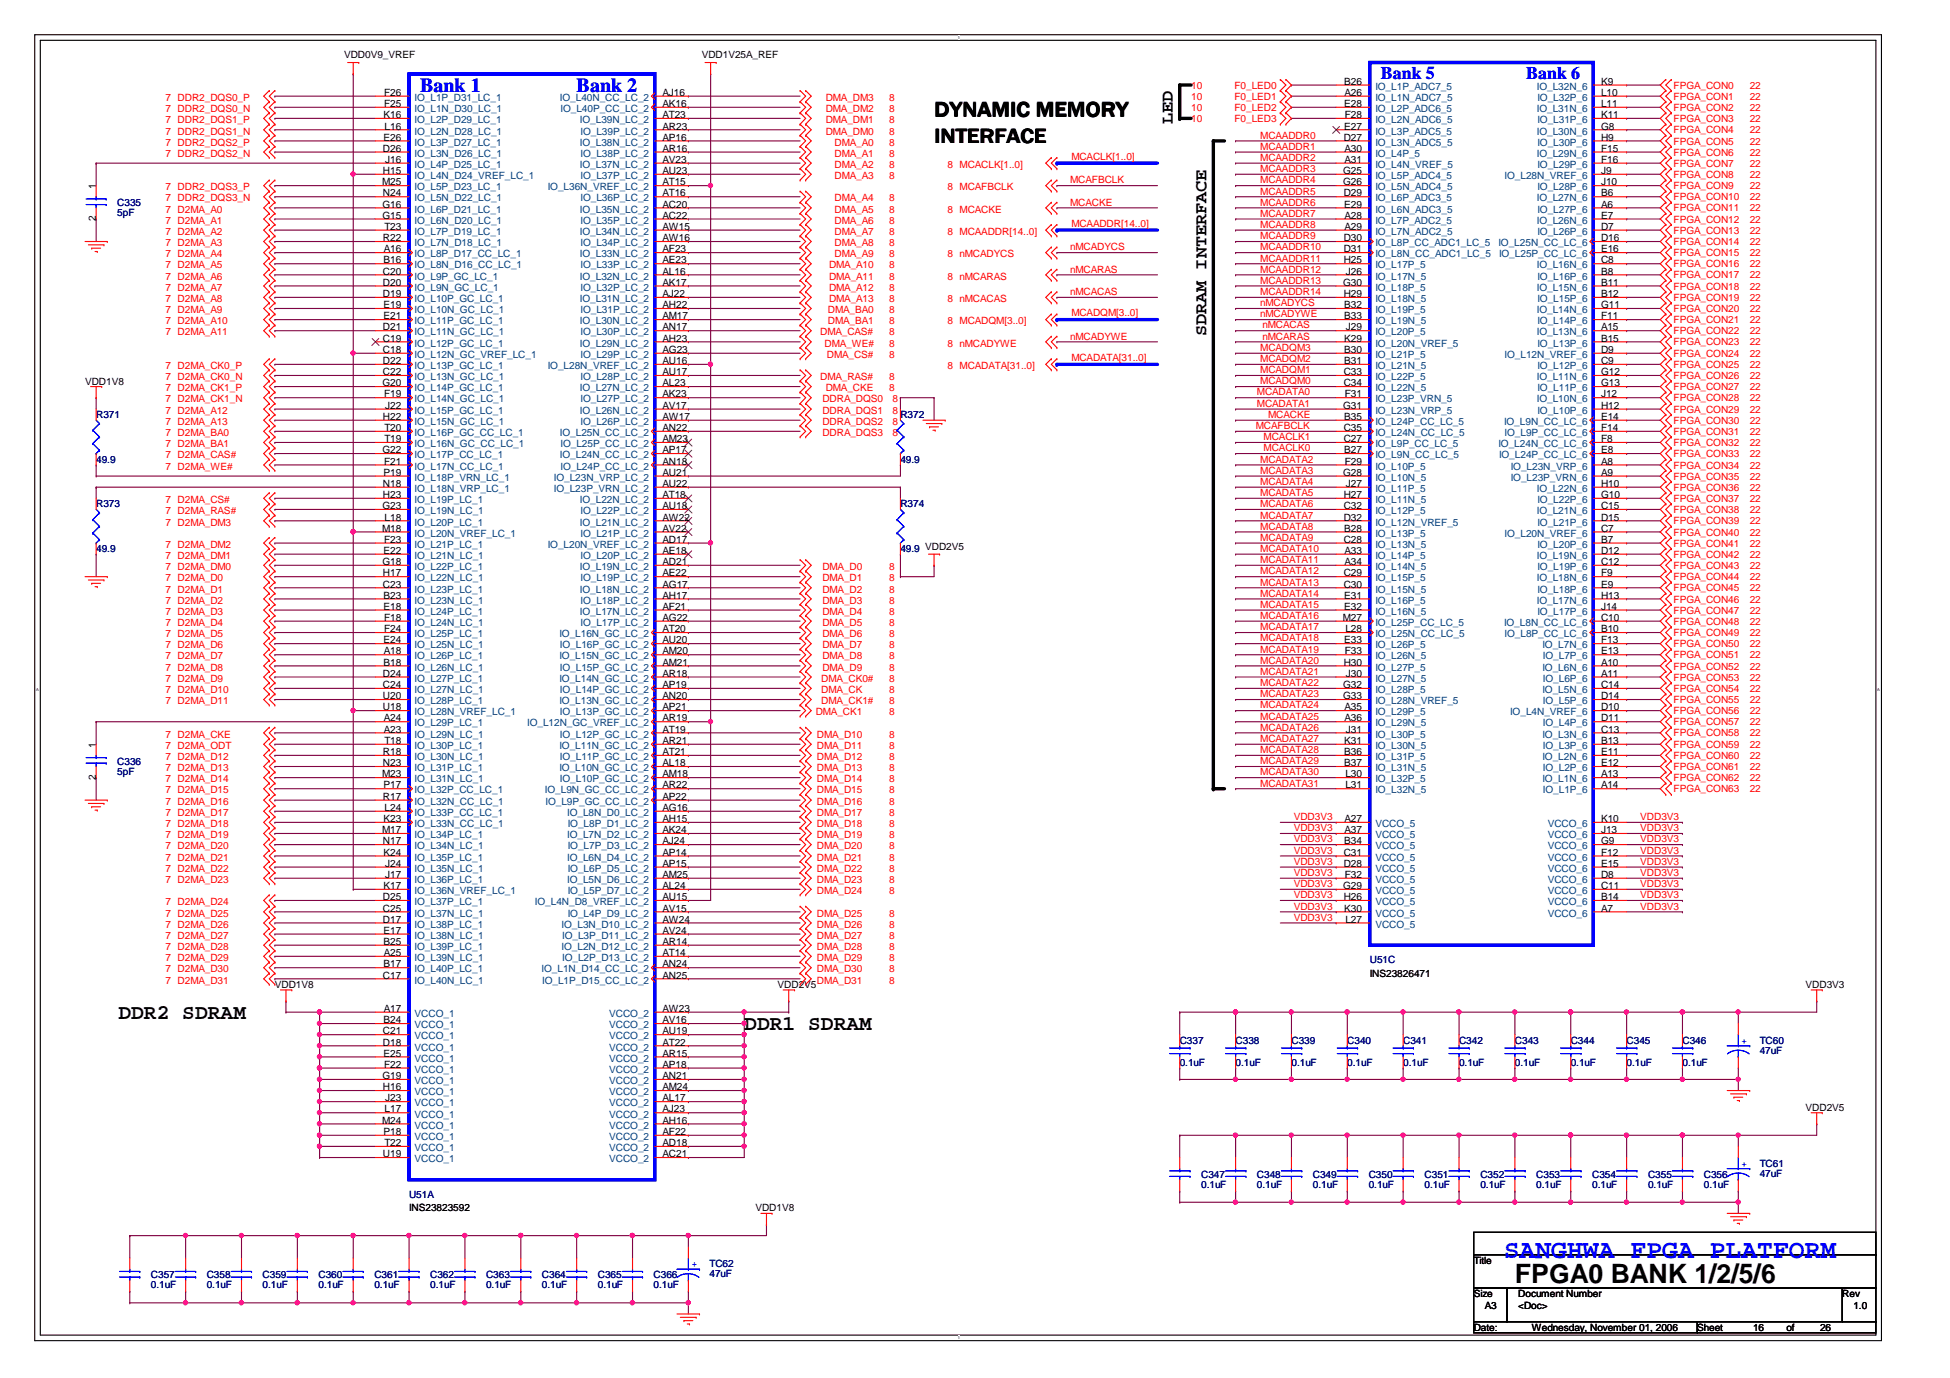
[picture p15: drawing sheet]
<svg xmlns="http://www.w3.org/2000/svg" width="297mm" height="210mm" viewBox="0 0 297 210" stroke-linecap="round" stroke-linejoin="round" font-family="sans-serif">
<defs><g id="words">
<text font-size="4.1" x="230.8" y="195.4">FPGA0 BANK 1/2/5/6</text>
<text font-size="4" fill="#00f" x="229.1" y="191.6">SANGHWA FPGA PLATFORM</text>
<g font-size="3.2">
<text x="142.4" y="17.7">DYNAMIC MEMORY</text>
<text x="142.4" y="21.7">INTERFACE</text>
<text x="18" y="155.2">DDR2 SDRAM</text>
<text x="113.4" y="156.8">DDR1 SDRAM</text>
</g>
<g font-size="3" fill="#00f">
<text x="64" y="14">Bank 1</text>
<text x="87.8" y="14">Bank 2</text>
</g>
<g font-size="2.7" fill="#00f">
<text x="210.4" y="12">Bank 5</text>
<text x="232.5" y="12">Bank 6</text>
</g>
<g font-size="2.7">
<text x="178.6" y="18.9" transform="rotate(-90 178.6 18.9)">LED</text>
<text x="183.8" y="51.2" transform="rotate(-90 183.8 51.2)">SDRAM INTERFACE</text>
</g>
<g font-size="1.5">
<text x="52.4" y="8.9">VDD0V9_VREF</text>
<text x="106.9" y="8.9">VDD1V25A_REF</text>
<text x="58.4" y="18">K16</text>
<text x="58.5" y="14.6">F26</text>
<text x="58.5" y="16.3">F25</text>
<text x="100.9" y="18">AT23</text>
<text x="100.9" y="16.3">AK16</text>
<text x="100.9" y="14.6">AJ16</text>
<text x="204.8" y="12.9">B26</text>
<text x="204.8" y="16.3">E28</text>
<text x="204.8" y="14.6">A26</text>
<text x="204.9" y="18">F28</text>
<text x="243.9" y="18">K11</text>
<text x="243.9" y="16.3">L11</text>
<text x="243.9" y="14.6">L10</text>
<text x="243.9" y="12.9">K9</text>
<text x="58.3" y="23.1">D26</text>
<text x="58.4" y="21.4">E26</text>
<text x="58.6" y="19.7">L16</text>
<text x="100.9" y="23.1">AR16</text>
<text x="100.9" y="21.4">AP16</text>
<text x="100.9" y="19.7">AR23</text>
<text x="204.7" y="21.4">D27</text>
<text x="204.8" y="19.7">E27</text>
<text x="204.8" y="23.1">A30</text>
<text x="243.9" y="23.1">F15</text>
<text x="243.9" y="21.4">H9</text>
<text x="243.9" y="19.7">G8</text>
<text x="14.6" y="28.8" transform="rotate(-90 14.6 28.8)">1</text>
<text x="58.2" y="28.2">M25</text>
<text x="58.3" y="26.5">H15</text>
<text x="58.3" y="29.9">N24</text>
<text x="58.7" y="24.8">J16</text>
<text x="100.9" y="29.9">AT16</text>
<text x="100.9" y="28.2">AT15</text>
<text x="100.9" y="26.5">AU23</text>
<text x="100.9" y="24.8">AV23</text>
<text x="204.6" y="26.5">G25</text>
<text x="204.6" y="28.2">G26</text>
<text x="204.7" y="29.9">D29</text>
<text x="204.8" y="24.8">A31</text>
<text x="243.9" y="29.9">B6</text>
<text x="243.9" y="28.2">J10</text>
<text x="243.9" y="26.5">J9</text>
<text x="243.9" y="24.8">F16</text>
<text x="14.6" y="33.7" transform="rotate(-90 14.6 33.7)">2</text>
<text x="58.3" y="31.6">G16</text>
<text x="58.3" y="33.3">G15</text>
<text x="58.5" y="35">T23</text>
<text x="100.9" y="35">AW15</text>
<text x="100.9" y="33.3">AC22</text>
<text x="100.9" y="31.6">AC20</text>
<text x="204.8" y="31.6">E29</text>
<text x="204.8" y="33.3">A28</text>
<text x="204.8" y="35">A29</text>
<text x="243.9" y="35">D7</text>
<text x="243.9" y="33.3">E7</text>
<text x="243.9" y="31.6">A6</text>
<text x="58.3" y="36.7">R22</text>
<text x="58.3" y="41.8">C20</text>
<text x="58.4" y="40.1">B16</text>
<text x="58.5" y="38.4">A16</text>
<text x="100.9" y="41.8">AL16</text>
<text x="100.9" y="40.1">AE23</text>
<text x="100.9" y="38.4">AF23</text>
<text x="100.9" y="36.7">AW16</text>
<text x="204.7" y="36.7">D30</text>
<text x="204.7" y="38.4">D31</text>
<text x="204.7" y="40.1">H25</text>
<text x="205" y="41.8">J26</text>
<text x="243.9" y="41.8">B8</text>
<text x="243.9" y="40.1">C8</text>
<text x="243.9" y="38.4">E16</text>
<text x="243.9" y="36.7">D16</text>
<text x="58.3" y="43.5">D20</text>
<text x="58.3" y="45.3">D19</text>
<text x="58.4" y="46.9">E19</text>
<text x="100.9" y="46.9">AH22</text>
<text x="100.9" y="45.3">AJ22</text>
<text x="100.9" y="43.5">AK17</text>
<text x="204.6" y="43.5">G30</text>
<text x="204.7" y="45.3">H29</text>
<text x="204.8" y="46.9">B32</text>
<text x="243.9" y="46.9">G11</text>
<text x="243.9" y="45.3">B12</text>
<text x="243.9" y="43.5">B11</text>
<text x="58.3" y="50.3">D21</text>
<text x="58.3" y="52">C19</text>
<text x="58.3" y="53.8">C18</text>
<text x="58.4" y="48.6">E21</text>
<text x="100.9" y="53.8">AG23</text>
<text x="100.9" y="52">AH23</text>
<text x="100.9" y="50.3">AN17</text>
<text x="100.9" y="48.6">AM17</text>
<text x="204.8" y="48.6">B33</text>
<text x="204.8" y="52">K29</text>
<text x="204.8" y="53.8">B30</text>
<text x="205" y="50.3">J29</text>
<text x="243.9" y="53.8">D9</text>
<text x="243.9" y="52">B15</text>
<text x="243.9" y="50.3">A15</text>
<text x="243.9" y="48.6">F11</text>
<text x="13" y="58.6">VDD1V8</text>
<text x="58.3" y="58.8">G20</text>
<text x="58.3" y="55.5">D22</text>
<text x="58.3" y="57.2">C22</text>
<text x="100.9" y="58.8">AL23</text>
<text x="100.9" y="57.2">AU17</text>
<text x="100.9" y="55.5">AU16</text>
<text x="204.7" y="57.2">C33</text>
<text x="204.7" y="58.8">C34</text>
<text x="204.8" y="55.5">B31</text>
<text x="243.9" y="58.8">G13</text>
<text x="243.9" y="57.2">G12</text>
<text x="243.9" y="55.5">C9</text>
<text x="58.3" y="64">H22</text>
<text x="58.5" y="60.5">F19</text>
<text x="58.5" y="65.7">T20</text>
<text x="58.7" y="62.3">J22</text>
<text x="100.9" y="65.7">AN22</text>
<text x="100.9" y="64">AW17</text>
<text x="100.9" y="62.3">AV17</text>
<text x="100.9" y="60.5">AK23</text>
<text x="204.6" y="62.3">G31</text>
<text x="204.7" y="65.7">C35</text>
<text x="204.8" y="64">B35</text>
<text x="204.9" y="60.5">F31</text>
<text x="243.9" y="65.7">F14</text>
<text x="243.9" y="64">E14</text>
<text x="243.9" y="62.3">H12</text>
<text x="243.9" y="60.5">J12</text>
<text x="58.3" y="69">G22</text>
<text x="58.5" y="70.8">F21</text>
<text x="58.5" y="67.4">T19</text>
<text x="100.9" y="70.8">AN18</text>
<text x="100.9" y="69">AP17</text>
<text x="100.9" y="67.4">AM23</text>
<text x="204.7" y="67.4">C27</text>
<text x="204.8" y="69">B27</text>
<text x="204.9" y="70.8">F29</text>
<text x="243.9" y="70.8">A8</text>
<text x="243.9" y="69">E8</text>
<text x="243.9" y="67.4">F8</text>
<text x="58.3" y="77.6">G23</text>
<text x="58.3" y="74.2">N18</text>
<text x="58.3" y="75.9">H23</text>
<text x="58.4" y="72.5">P19</text>
<text x="100.9" y="77.6">AU18</text>
<text x="100.9" y="75.9">AT18</text>
<text x="100.9" y="74.2">AU22</text>
<text x="100.9" y="72.5">AU21</text>
<text x="204.6" y="72.5">G28</text>
<text x="204.7" y="75.9">H27</text>
<text x="204.7" y="77.6">C32</text>
<text x="205" y="74.2">J27</text>
<text x="243.9" y="77.6">C15</text>
<text x="243.9" y="75.9">G10</text>
<text x="243.9" y="74.2">H10</text>
<text x="243.9" y="72.5">A9</text>
<text x="58.2" y="81">M18</text>
<text x="58.5" y="82.7">F23</text>
<text x="58.6" y="79.3">L18</text>
<text x="100.9" y="82.7">AD17</text>
<text x="100.9" y="81">AV22</text>
<text x="100.9" y="79.3">AW22</text>
<text x="204.7" y="79.3">D32</text>
<text x="204.7" y="82.7">C28</text>
<text x="204.8" y="81">B28</text>
<text x="243.9" y="82.7">B7</text>
<text x="243.9" y="81">C7</text>
<text x="243.9" y="79.3">D15</text>
<text x="58.3" y="86.1">G18</text>
<text x="58.3" y="87.8">H17</text>
<text x="58.3" y="89.5">C23</text>
<text x="58.4" y="84.4">E22</text>
<text x="100.9" y="89.5">AG17</text>
<text x="100.9" y="87.8">AE22</text>
<text x="100.9" y="86.1">AD21</text>
<text x="100.9" y="84.4">AE18</text>
<text x="204.7" y="87.8">C29</text>
<text x="204.7" y="89.5">C30</text>
<text x="204.8" y="84.4">A33</text>
<text x="204.8" y="86.1">A34</text>
<text x="243.9" y="89.5">E9</text>
<text x="243.9" y="87.8">F9</text>
<text x="243.9" y="86.1">C12</text>
<text x="243.9" y="84.4">D12</text>
<text x="58.4" y="91.2">B23</text>
<text x="58.4" y="92.9">E18</text>
<text x="58.5" y="94.6">F18</text>
<text x="100.9" y="94.6">AG22</text>
<text x="100.9" y="92.9">AF21</text>
<text x="100.9" y="91.2">AH17</text>
<text x="204.6" y="94.6">M27</text>
<text x="204.8" y="91.2">E31</text>
<text x="204.8" y="92.9">E32</text>
<text x="243.9" y="94.6">C10</text>
<text x="243.9" y="92.9">J14</text>
<text x="243.9" y="91.2">H13</text>
<text x="58.4" y="98">E24</text>
<text x="58.4" y="101.4">B18</text>
<text x="58.5" y="99.7">A18</text>
<text x="58.5" y="96.3">F24</text>
<text x="100.9" y="101.4">AM21</text>
<text x="100.9" y="99.7">AM20</text>
<text x="100.9" y="98">AU20</text>
<text x="100.9" y="96.3">AT20</text>
<text x="204.7" y="101.4">H30</text>
<text x="204.8" y="98">E33</text>
<text x="204.9" y="99.7">F33</text>
<text x="204.9" y="96.3">L28</text>
<text x="243.9" y="101.4">A10</text>
<text x="243.9" y="99.7">E13</text>
<text x="243.9" y="98">F13</text>
<text x="243.9" y="96.3">B10</text>
<text x="58.3" y="103.1">D24</text>
<text x="58.3" y="104.8">C24</text>
<text x="58.3" y="106.5">U20</text>
<text x="100.9" y="106.5">AN20</text>
<text x="100.9" y="104.8">AP19</text>
<text x="100.9" y="103.1">AR18</text>
<text x="204.6" y="104.8">G32</text>
<text x="204.6" y="106.5">G33</text>
<text x="205" y="103.1">J30</text>
<text x="243.9" y="106.5">D14</text>
<text x="243.9" y="104.8">C14</text>
<text x="243.9" y="103.1">A11</text>
<text x="14.6" y="113.9" transform="rotate(-90 14.6 113.9)">1</text>
<text x="58.3" y="108.2">U18</text>
<text x="58.5" y="109.9">A24</text>
<text x="58.5" y="111.6">A23</text>
<text x="58.5" y="113.3">T18</text>
<text x="100.9" y="113.3">AR21</text>
<text x="100.9" y="111.6">AT19</text>
<text x="100.9" y="109.9">AR19</text>
<text x="100.9" y="108.2">AP21</text>
<text x="204.8" y="113.3">K31</text>
<text x="204.8" y="108.2">A35</text>
<text x="204.8" y="109.9">A36</text>
<text x="205" y="111.6">J31</text>
<text x="243.9" y="113.3">B13</text>
<text x="243.9" y="111.6">C13</text>
<text x="243.9" y="109.9">D11</text>
<text x="243.9" y="108.2">D10</text>
<text x="14.6" y="118.8" transform="rotate(-90 14.6 118.8)">2</text>
<text x="58.2" y="118.4">M23</text>
<text x="58.3" y="115">R18</text>
<text x="58.3" y="116.7">N23</text>
<text x="100.9" y="118.4">AM18</text>
<text x="100.9" y="116.7">AL18</text>
<text x="100.9" y="115">AT21</text>
<text x="204.8" y="115">B36</text>
<text x="204.8" y="116.7">B37</text>
<text x="204.9" y="118.4">L30</text>
<text x="243.9" y="118.4">A13</text>
<text x="243.9" y="116.7">E12</text>
<text x="243.9" y="115">E11</text>
<text x="58.3" y="121.8">R17</text>
<text x="58.4" y="120.1">P17</text>
<text x="58.4" y="125.2">K23</text>
<text x="58.6" y="123.5">L24</text>
<text x="100.9" y="125.2">AH15</text>
<text x="100.9" y="123.5">AG16</text>
<text x="100.9" y="121.8">AP22</text>
<text x="100.9" y="120.1">AR22</text>
<text x="204.8" y="125.2">A27</text>
<text x="204.9" y="120.1">L31</text>
<text x="243.9" y="120.1">A14</text>
<text x="243.9" y="125.2">K10</text>
<text x="58.2" y="126.9">M17</text>
<text x="58.3" y="128.6">N17</text>
<text x="58.4" y="130.3">K24</text>
<text x="100.9" y="130.3">AP14</text>
<text x="100.9" y="128.6">AJ24</text>
<text x="100.9" y="126.9">AK24</text>
<text x="204.7" y="130.3">C31</text>
<text x="204.8" y="128.6">B34</text>
<text x="204.8" y="126.9">A37</text>
<text x="243.9" y="130.3">F12</text>
<text x="243.9" y="128.6">G9</text>
<text x="243.9" y="126.9">J13</text>
<text x="58.3" y="137.1">D25</text>
<text x="58.4" y="135.4">K17</text>
<text x="58.7" y="132">J24</text>
<text x="58.7" y="133.7">J17</text>
<text x="100.9" y="137.1">AU15</text>
<text x="100.9" y="135.4">AL24</text>
<text x="100.9" y="133.7">AM25</text>
<text x="100.9" y="132">AP15</text>
<text x="204.6" y="135.4">G29</text>
<text x="204.7" y="132">D28</text>
<text x="204.7" y="137.1">H26</text>
<text x="204.9" y="133.7">F32</text>
<text x="243.9" y="137.1">B14</text>
<text x="243.9" y="135.4">C11</text>
<text x="243.9" y="133.7">D8</text>
<text x="243.9" y="132">E15</text>
<text x="58.3" y="138.9">C25</text>
<text x="58.3" y="140.5">D17</text>
<text x="58.4" y="142.2">E17</text>
<text x="58.4" y="143.9">B25</text>
<text x="100.9" y="143.9">AR14</text>
<text x="100.9" y="142.2">AV24</text>
<text x="100.9" y="140.5">AW24</text>
<text x="100.9" y="138.9">AV15</text>
<text x="204.8" y="138.9">K30</text>
<text x="204.9" y="140.5">L27</text>
<text x="243.9" y="138.9">A7</text>
<text x="58.3" y="149.1">C17</text>
<text x="58.4" y="147.4">B17</text>
<text x="58.5" y="145.6">A25</text>
<text x="100.9" y="149.1">AN25</text>
<text x="100.9" y="147.4">AN24</text>
<text x="100.9" y="145.6">AT14</text>
<text x="208.7" y="148.8">INS23826471</text>
<text x="41.9" y="150.5">VDD1V8</text>
<text x="58.4" y="155.9">B24</text>
<text x="58.5" y="154.1">A17</text>
<text x="100.9" y="155.9">AV16</text>
<text x="100.9" y="154.1">AW23</text>
<text x="118.4" y="150.5">VDD2V5</text>
<text x="275" y="150.5">VDD3V3</text>
<text x="58.3" y="157.6">C21</text>
<text x="58.3" y="159.3">D18</text>
<text x="58.4" y="161">E25</text>
<text x="100.9" y="161">AR15</text>
<text x="100.9" y="159.3">AT22</text>
<text x="100.9" y="157.6">AU19</text>
<text x="58.3" y="164.4">G19</text>
<text x="58.3" y="166.1">H16</text>
<text x="58.5" y="162.6">F22</text>
<text x="58.7" y="167.8">J23</text>
<text x="100.9" y="167.8">AL17</text>
<text x="100.9" y="166.1">AM24</text>
<text x="100.9" y="164.4">AN21</text>
<text x="100.9" y="162.6">AP18</text>
<text x="58.2" y="171.2">M24</text>
<text x="58.4" y="172.9">P18</text>
<text x="58.6" y="169.5">L17</text>
<text x="100.9" y="172.9">AF22</text>
<text x="100.9" y="171.2">AH16</text>
<text x="100.9" y="169.5">AJ23</text>
<text x="275" y="169.2">VDD2V5</text>
<text x="58.3" y="176.3">U19</text>
<text x="58.5" y="174.6">T22</text>
<text x="100.9" y="176.3">AC21</text>
<text x="100.9" y="174.6">AD18</text>
<text x="62.3" y="184.5">INS23823592</text>
<text x="115.1" y="184.5">VDD1V8</text>
<text x="224.5" y="192.5">Title</text>
<text x="224.5" y="197.6">Size</text>
<text x="231.3" y="197.6">Document Number</text>
<text x="280.6" y="197.6">Rev</text>
<text x="224.5" y="202.7">Date:</text>
<text x="226.2" y="199.3">A3</text>
<text x="231.3" y="199.3">&lt;Doc&gt;</text>
<text x="233.3" y="202.7">Wednesday, November 01, 2006</text>
<text x="258.5" y="202.7">Sheet</text>
<text x="267" y="202.7">16</text>
<text x="272.1" y="202.7">of</text>
<text x="277.2" y="202.7">26</text>
<text x="282.3" y="199.3">1.0</text>
</g>
<g font-size="1.5" fill="#f00">
<text x="25.2" y="15.4">7 DDR2_DQS0_P</text>
<text x="25.2" y="17.1">7 DDR2_DQS0_N</text>
<text x="125.8" y="17.1">DMA_DM2</text>
<text x="125.8" y="15.4">DMA_DM3</text>
<text x="135.5" y="17.1">8</text>
<text x="135.5" y="15.4">8</text>
<text x="181.4" y="15.2">10</text>
<text x="181.4" y="16.9">10</text>
<text x="181.4" y="13.5">10</text>
<text x="188" y="15.2">F0_LED1</text>
<text x="188" y="16.9">F0_LED2</text>
<text x="188" y="13.5">F0_LED0</text>
<text x="254.9" y="13.5">FPGA_CON0</text>
<text x="254.9" y="15.2">FPGA_CON1</text>
<text x="254.9" y="16.9">FPGA_CON2</text>
<text x="266.5" y="13.5">22</text>
<text x="266.5" y="15.2">22</text>
<text x="266.5" y="16.9">22</text>
<text x="25.2" y="20.5">7 DDR2_DQS1_N</text>
<text x="25.2" y="18.8">7 DDR2_DQS1_P</text>
<text x="25.2" y="22.2">7 DDR2_DQS2_P</text>
<text x="25.2" y="23.9">7 DDR2_DQS2_N</text>
<text x="125.8" y="18.8">DMA_DM1</text>
<text x="125.8" y="20.5">DMA_DM0</text>
<text x="127.1" y="22.2">DMA_A0</text>
<text x="127.1" y="23.9">DMA_A1</text>
<text x="135.5" y="18.8">8</text>
<text x="135.5" y="20.5">8</text>
<text x="135.5" y="22.2">8</text>
<text x="135.5" y="23.9">8</text>
<text x="181.4" y="18.6">10</text>
<text x="188" y="18.6">F0_LED3</text>
<text x="192" y="22.8">MCAADDR1</text>
<text x="192" y="21.1">MCAADDR0</text>
<text x="254.9" y="20.3">FPGA_CON4</text>
<text x="254.9" y="22">FPGA_CON5</text>
<text x="254.9" y="23.7">FPGA_CON6</text>
<text x="254.9" y="18.6">FPGA_CON3</text>
<text x="266.5" y="20.3">22</text>
<text x="266.5" y="22">22</text>
<text x="266.5" y="23.7">22</text>
<text x="266.5" y="18.6">22</text>
<text x="25.2" y="29">7 DDR2_DQS3_P</text>
<text x="127.1" y="25.6">DMA_A2</text>
<text x="127.1" y="27.3">DMA_A3</text>
<text x="135.5" y="25.6">8</text>
<text x="135.5" y="27.3">8</text>
<text x="144.3" y="25.6">8 MCACLK[1..0]</text>
<text x="144.3" y="29">8 MCAFBCLK</text>
<text x="163" y="27.9">MCAFBCLK</text>
<text x="163.2" y="24.3">MCACLK[1..0]</text>
<text x="192" y="29.6">MCAADDR5</text>
<text x="192" y="26.2">MCAADDR3</text>
<text x="192" y="27.9">MCAADDR4</text>
<text x="192" y="24.5">MCAADDR2</text>
<text x="254.9" y="25.4">FPGA_CON7</text>
<text x="254.9" y="27.1">FPGA_CON8</text>
<text x="254.9" y="28.8">FPGA_CON9</text>
<text x="266.5" y="25.4">22</text>
<text x="266.5" y="27.1">22</text>
<text x="266.5" y="28.8">22</text>
<text x="25.2" y="32.4">7 D2MA_A0</text>
<text x="25.2" y="34.1">7 D2MA_A1</text>
<text x="25.2" y="35.8">7 D2MA_A2</text>
<text x="25.2" y="30.7">7 DDR2_DQS3_N</text>
<text x="127.1" y="32.4">DMA_A5</text>
<text x="127.1" y="34.1">DMA_A6</text>
<text x="127.1" y="35.8">DMA_A7</text>
<text x="127.1" y="30.7">DMA_A4</text>
<text x="135.5" y="32.4">8</text>
<text x="135.5" y="34.1">8</text>
<text x="135.5" y="35.8">8</text>
<text x="135.5" y="30.7">8</text>
<text x="144.3" y="32.4">8 MCACKE</text>
<text x="144.3" y="35.8">8 MCAADDR[14..0]</text>
<text x="163" y="31.3">MCACKE</text>
<text x="163.2" y="34.5">MCAADDR[14..0]</text>
<text x="192" y="34.7">MCAADDR8</text>
<text x="192" y="31.3">MCAADDR6</text>
<text x="192" y="33">MCAADDR7</text>
<text x="254.9" y="30.5">FPGA_CON10</text>
<text x="254.9" y="32.2">FPGA_CON11</text>
<text x="254.9" y="33.9">FPGA_CON12</text>
<text x="254.9" y="35.6">FPGA_CON13</text>
<text x="266.5" y="30.5">22</text>
<text x="266.5" y="32.2">22</text>
<text x="266.5" y="33.9">22</text>
<text x="266.5" y="35.6">22</text>
<text x="25.2" y="40.9">7 D2MA_A5</text>
<text x="25.2" y="37.5">7 D2MA_A3</text>
<text x="25.2" y="39.2">7 D2MA_A4</text>
<text x="126.3" y="40.9">DMA_A10</text>
<text x="127.1" y="37.5">DMA_A8</text>
<text x="127.1" y="39.2">DMA_A9</text>
<text x="135.5" y="40.9">8</text>
<text x="135.5" y="37.5">8</text>
<text x="135.5" y="39.2">8</text>
<text x="144.3" y="39.2">8 nMCADYCS</text>
<text x="163" y="41.5">nMCARAS</text>
<text x="163" y="38.1">nMCADYCS</text>
<text x="192" y="41.5">MCAADDR12</text>
<text x="192" y="36.4">MCAADDR9</text>
<text x="192" y="39.8">MCAADDR11</text>
<text x="192" y="38.1">MCAADDR10</text>
<text x="254.9" y="39">FPGA_CON15</text>
<text x="254.9" y="40.7">FPGA_CON16</text>
<text x="254.9" y="37.3">FPGA_CON14</text>
<text x="266.5" y="39">22</text>
<text x="266.5" y="40.7">22</text>
<text x="266.5" y="37.3">22</text>
<text x="25.2" y="42.6">7 D2MA_A6</text>
<text x="25.2" y="44.3">7 D2MA_A7</text>
<text x="25.2" y="46">7 D2MA_A8</text>
<text x="25.2" y="47.7">7 D2MA_A9</text>
<text x="126.1" y="47.7">DMA_BA0</text>
<text x="126.3" y="44.3">DMA_A12</text>
<text x="126.3" y="46">DMA_A13</text>
<text x="126.3" y="42.6">DMA_A11</text>
<text x="135.5" y="44.3">8</text>
<text x="135.5" y="46">8</text>
<text x="135.5" y="42.6">8</text>
<text x="135.5" y="47.7">8</text>
<text x="144.3" y="42.6">8 nMCARAS</text>
<text x="144.3" y="46">8 nMCACAS</text>
<text x="163" y="45">nMCACAS</text>
<text x="192" y="45">MCAADDR14</text>
<text x="192" y="43.2">MCAADDR13</text>
<text x="192" y="46.7">nMCADYCS</text>
<text x="254.9" y="47.5">FPGA_CON20</text>
<text x="254.9" y="42.4">FPGA_CON17</text>
<text x="254.9" y="44.1">FPGA_CON18</text>
<text x="254.9" y="45.8">FPGA_CON19</text>
<text x="266.5" y="47.5">22</text>
<text x="266.5" y="42.4">22</text>
<text x="266.5" y="44.1">22</text>
<text x="266.5" y="45.8">22</text>
<text x="25.2" y="49.4">7 D2MA_A10</text>
<text x="25.2" y="51.1">7 D2MA_A11</text>
<text x="124.9" y="51.1">DMA_CAS#</text>
<text x="125.6" y="52.8">DMA_WE#</text>
<text x="126.1" y="49.4">DMA_BA1</text>
<text x="135.5" y="51.1">8</text>
<text x="135.5" y="52.8">8</text>
<text x="135.5" y="49.4">8</text>
<text x="144.3" y="49.4">8 MCADQM[3..0]</text>
<text x="144.3" y="52.8">8 nMCADYWE</text>
<text x="163" y="51.7">nMCADYWE</text>
<text x="163.2" y="48.2">MCADQM[3..0]</text>
<text x="192" y="48.3">nMCADYWE</text>
<text x="192" y="53.5">MCADQM3</text>
<text x="192.3" y="51.7">nMCARAS</text>
<text x="192.3" y="50">nMCACAS</text>
<text x="254.9" y="49.2">FPGA_CON21</text>
<text x="254.9" y="50.9">FPGA_CON22</text>
<text x="254.9" y="52.6">FPGA_CON23</text>
<text x="266.5" y="49.2">22</text>
<text x="266.5" y="50.9">22</text>
<text x="266.5" y="52.6">22</text>
<text x="25.2" y="57.9">7 D2MA_CK0_N</text>
<text x="25.2" y="56.2">7 D2MA_CK0_P</text>
<text x="25.2" y="59.6">7 D2MA_CK1_P</text>
<text x="124.9" y="57.9">DMA_RAS#</text>
<text x="125.8" y="59.6">DMA_CKE</text>
<text x="125.9" y="54.5">DMA_CS#</text>
<text x="135.5" y="57.9">8</text>
<text x="135.5" y="59.6">8</text>
<text x="135.5" y="54.5">8</text>
<text x="144.3" y="56.2">8 MCADATA[31..0]</text>
<text x="163.2" y="55">MCADATA[31..0]</text>
<text x="192" y="56.9">MCADQM1</text>
<text x="192" y="58.5">MCADQM0</text>
<text x="192" y="55.2">MCADQM2</text>
<text x="254.9" y="57.7">FPGA_CON26</text>
<text x="254.9" y="59.4">FPGA_CON27</text>
<text x="254.9" y="54.4">FPGA_CON24</text>
<text x="254.9" y="56">FPGA_CON25</text>
<text x="266.5" y="57.7">22</text>
<text x="266.5" y="59.4">22</text>
<text x="266.5" y="54.4">22</text>
<text x="266.5" y="56">22</text>
<text x="25.2" y="63">7 D2MA_A12</text>
<text x="25.2" y="64.7">7 D2MA_A13</text>
<text x="25.2" y="61.3">7 D2MA_CK1_N</text>
<text x="125.3" y="61.3">DDRA_DQS0</text>
<text x="125.3" y="63">DDRA_DQS1</text>
<text x="125.3" y="64.7">DDRA_DQS2</text>
<text x="136" y="61.3">8</text>
<text x="136" y="63">8</text>
<text x="136" y="64.7">8</text>
<text x="191.3" y="65.4">MCAFBCLK</text>
<text x="191.5" y="62">MCADATA1</text>
<text x="191.5" y="60.2">MCADATA0</text>
<text x="193.2" y="63.7">MCACKE</text>
<text x="254.9" y="61.1">FPGA_CON28</text>
<text x="254.9" y="62.9">FPGA_CON29</text>
<text x="254.9" y="64.6">FPGA_CON30</text>
<text x="266.5" y="61.1">22</text>
<text x="266.5" y="62.9">22</text>
<text x="266.5" y="64.6">22</text>
<text x="25.2" y="66.4">7 D2MA_BA0</text>
<text x="25.2" y="68.1">7 D2MA_BA1</text>
<text x="25.2" y="69.8">7 D2MA_CAS#</text>
<text x="25.2" y="71.5">7 D2MA_WE#</text>
<text x="125.3" y="66.4">DDRA_DQS3</text>
<text x="136" y="66.4">8</text>
<text x="192" y="70.5">MCADATA2</text>
<text x="192.5" y="67.1">MCACLK1</text>
<text x="192.5" y="68.7">MCACLK0</text>
<text x="254.9" y="66.3">FPGA_CON31</text>
<text x="254.9" y="67.9">FPGA_CON32</text>
<text x="254.9" y="69.6">FPGA_CON33</text>
<text x="254.9" y="71.4">FPGA_CON34</text>
<text x="266.5" y="66.3">22</text>
<text x="266.5" y="67.9">22</text>
<text x="266.5" y="69.6">22</text>
<text x="266.5" y="71.4">22</text>
<text x="25.2" y="76.6">7 D2MA_CS#</text>
<text x="192" y="73.9">MCADATA4</text>
<text x="192" y="75.6">MCADATA5</text>
<text x="192" y="72.2">MCADATA3</text>
<text x="192" y="77.3">MCADATA6</text>
<text x="254.9" y="73.1">FPGA_CON35</text>
<text x="254.9" y="74.8">FPGA_CON36</text>
<text x="254.9" y="76.5">FPGA_CON37</text>
<text x="266.5" y="73.1">22</text>
<text x="266.5" y="74.8">22</text>
<text x="266.5" y="76.5">22</text>
<text x="25.2" y="78.3">7 D2MA_RAS#</text>
<text x="25.2" y="83.4">7 D2MA_DM2</text>
<text x="25.2" y="80.1">7 D2MA_DM3</text>
<text x="192" y="79">MCADATA7</text>
<text x="192" y="82.4">MCADATA9</text>
<text x="192" y="80.7">MCADATA8</text>
<text x="254.9" y="81.6">FPGA_CON40</text>
<text x="254.9" y="83.3">FPGA_CON41</text>
<text x="254.9" y="78.1">FPGA_CON38</text>
<text x="254.9" y="79.9">FPGA_CON39</text>
<text x="266.5" y="81.6">22</text>
<text x="266.5" y="83.3">22</text>
<text x="266.5" y="78.1">22</text>
<text x="266.5" y="79.9">22</text>
<text x="25.2" y="88.6">7 D2MA_D0</text>
<text x="25.2" y="85.1">7 D2MA_DM1</text>
<text x="25.2" y="86.8">7 D2MA_DM0</text>
<text x="125.3" y="86.8">DMA_D0</text>
<text x="125.3" y="88.6">DMA_D1</text>
<text x="135.5" y="86.8">8</text>
<text x="135.5" y="88.6">8</text>
<text x="192" y="89.2">MCADATA13</text>
<text x="192" y="87.5">MCADATA12</text>
<text x="192" y="85.8">MCADATA11</text>
<text x="192" y="84.1">MCADATA10</text>
<text x="254.9" y="85">FPGA_CON42</text>
<text x="254.9" y="86.7">FPGA_CON43</text>
<text x="254.9" y="88.4">FPGA_CON44</text>
<text x="266.5" y="85">22</text>
<text x="266.5" y="86.7">22</text>
<text x="266.5" y="88.4">22</text>
<text x="25.2" y="95.3">7 D2MA_D4</text>
<text x="25.2" y="90.3">7 D2MA_D1</text>
<text x="25.2" y="91.9">7 D2MA_D2</text>
<text x="25.2" y="93.6">7 D2MA_D3</text>
<text x="125.3" y="91.9">DMA_D3</text>
<text x="125.3" y="93.6">DMA_D4</text>
<text x="125.3" y="95.3">DMA_D5</text>
<text x="125.3" y="90.3">DMA_D2</text>
<text x="135.5" y="91.9">8</text>
<text x="135.5" y="93.6">8</text>
<text x="135.5" y="95.3">8</text>
<text x="135.5" y="90.3">8</text>
<text x="192" y="92.6">MCADATA15</text>
<text x="192" y="90.9">MCADATA14</text>
<text x="192" y="94.3">MCADATA16</text>
<text x="254.9" y="90.1">FPGA_CON45</text>
<text x="254.9" y="91.8">FPGA_CON46</text>
<text x="254.9" y="93.5">FPGA_CON47</text>
<text x="254.9" y="95.2">FPGA_CON48</text>
<text x="266.5" y="90.1">22</text>
<text x="266.5" y="91.8">22</text>
<text x="266.5" y="93.5">22</text>
<text x="266.5" y="95.2">22</text>
<text x="25.2" y="97.1">7 D2MA_D5</text>
<text x="25.2" y="98.8">7 D2MA_D6</text>
<text x="25.2" y="100.5">7 D2MA_D7</text>
<text x="125.3" y="97.1">DMA_D6</text>
<text x="125.3" y="100.5">DMA_D8</text>
<text x="125.3" y="98.8">DMA_D7</text>
<text x="135.5" y="97.1">8</text>
<text x="135.5" y="100.5">8</text>
<text x="135.5" y="98.8">8</text>
<text x="192" y="97.7">MCADATA18</text>
<text x="192" y="101.1">MCADATA20</text>
<text x="192" y="99.4">MCADATA19</text>
<text x="192" y="96">MCADATA17</text>
<text x="254.9" y="98.6">FPGA_CON50</text>
<text x="254.9" y="100.3">FPGA_CON51</text>
<text x="254.9" y="102">FPGA_CON52</text>
<text x="254.9" y="96.9">FPGA_CON49</text>
<text x="266.5" y="98.6">22</text>
<text x="266.5" y="100.3">22</text>
<text x="266.5" y="102">22</text>
<text x="266.5" y="96.9">22</text>
<text x="25.2" y="107.3">7 D2MA_D11</text>
<text x="25.2" y="102.2">7 D2MA_D8</text>
<text x="25.2" y="103.8">7 D2MA_D9</text>
<text x="25.2" y="105.6">7 D2MA_D10</text>
<text x="125.1" y="107.3">DMA_CK1#</text>
<text x="125.1" y="103.8">DMA_CK0#</text>
<text x="125.1" y="105.6">DMA_CK</text>
<text x="125.3" y="102.2">DMA_D9</text>
<text x="135.5" y="102.2">8</text>
<text x="135.5" y="107.3">8</text>
<text x="135.5" y="103.8">8</text>
<text x="135.5" y="105.6">8</text>
<text x="192" y="102.8">MCADATA21</text>
<text x="192" y="107.9">MCADATA24</text>
<text x="192" y="106.2">MCADATA23</text>
<text x="192" y="104.5">MCADATA22</text>
<text x="254.9" y="107.1">FPGA_CON55</text>
<text x="254.9" y="103.7">FPGA_CON53</text>
<text x="254.9" y="105.4">FPGA_CON54</text>
<text x="266.5" y="107.1">22</text>
<text x="266.5" y="103.7">22</text>
<text x="266.5" y="105.4">22</text>
<text x="25.2" y="112.4">7 D2MA_CKE</text>
<text x="124.2" y="109">DMA_CK1</text>
<text x="124.4" y="112.4">DMA_D10</text>
<text x="135.5" y="112.4">8</text>
<text x="135.5" y="109">8</text>
<text x="192" y="109.6">MCADATA25</text>
<text x="192" y="111.3">MCADATA26</text>
<text x="192" y="113">MCADATA27</text>
<text x="254.9" y="108.8">FPGA_CON56</text>
<text x="254.9" y="110.5">FPGA_CON57</text>
<text x="254.9" y="112.2">FPGA_CON58</text>
<text x="254.9" y="113.9">FPGA_CON59</text>
<text x="266.5" y="108.8">22</text>
<text x="266.5" y="110.5">22</text>
<text x="266.5" y="112.2">22</text>
<text x="266.5" y="113.9">22</text>
<text x="25.2" y="115.8">7 D2MA_D12</text>
<text x="25.2" y="117.5">7 D2MA_D13</text>
<text x="25.2" y="119.2">7 D2MA_D14</text>
<text x="25.2" y="114.1">7 D2MA_ODT</text>
<text x="124.4" y="114.1">DMA_D11</text>
<text x="124.4" y="115.8">DMA_D12</text>
<text x="124.4" y="117.5">DMA_D13</text>
<text x="124.4" y="119.2">DMA_D14</text>
<text x="135.5" y="114.1">8</text>
<text x="135.5" y="115.8">8</text>
<text x="135.5" y="117.5">8</text>
<text x="135.5" y="119.2">8</text>
<text x="192" y="114.7">MCADATA28</text>
<text x="192" y="116.4">MCADATA29</text>
<text x="192" y="119.8">MCADATA31</text>
<text x="192" y="118.1">MCADATA30</text>
<text x="254.9" y="115.6">FPGA_CON60</text>
<text x="254.9" y="117.3">FPGA_CON61</text>
<text x="254.9" y="119">FPGA_CON62</text>
<text x="266.5" y="115.6">22</text>
<text x="266.5" y="117.3">22</text>
<text x="266.5" y="119">22</text>
<text x="25.2" y="124.3">7 D2MA_D17</text>
<text x="25.2" y="126">7 D2MA_D18</text>
<text x="25.2" y="120.9">7 D2MA_D15</text>
<text x="25.2" y="122.6">7 D2MA_D16</text>
<text x="124.4" y="124.3">DMA_D17</text>
<text x="124.4" y="126">DMA_D18</text>
<text x="124.4" y="120.9">DMA_D15</text>
<text x="124.4" y="122.6">DMA_D16</text>
<text x="135.5" y="124.3">8</text>
<text x="135.5" y="126">8</text>
<text x="135.5" y="120.9">8</text>
<text x="135.5" y="122.6">8</text>
<text x="197.1" y="124.9">VDD3V3</text>
<text x="249.9" y="124.9">VDD3V3</text>
<text x="254.9" y="120.7">FPGA_CON63</text>
<text x="266.5" y="120.7">22</text>
<text x="25.2" y="127.7">7 D2MA_D19</text>
<text x="25.2" y="129.4">7 D2MA_D20</text>
<text x="25.2" y="131.1">7 D2MA_D21</text>
<text x="124.4" y="127.7">DMA_D19</text>
<text x="124.4" y="129.4">DMA_D20</text>
<text x="124.4" y="131.1">DMA_D21</text>
<text x="135.5" y="127.7">8</text>
<text x="135.5" y="129.4">8</text>
<text x="135.5" y="131.1">8</text>
<text x="197.1" y="126.6">VDD3V3</text>
<text x="197.1" y="130">VDD3V3</text>
<text x="197.1" y="128.3">VDD3V3</text>
<text x="197.1" y="131.7">VDD3V3</text>
<text x="249.9" y="126.6">VDD3V3</text>
<text x="249.9" y="130">VDD3V3</text>
<text x="249.9" y="128.3">VDD3V3</text>
<text x="249.9" y="131.7">VDD3V3</text>
<text x="25.2" y="137.9">7 D2MA_D24</text>
<text x="25.2" y="132.8">7 D2MA_D22</text>
<text x="25.2" y="134.5">7 D2MA_D23</text>
<text x="124.4" y="136.2">DMA_D24</text>
<text x="124.4" y="132.8">DMA_D22</text>
<text x="124.4" y="134.5">DMA_D23</text>
<text x="135.5" y="136.2">8</text>
<text x="135.5" y="132.8">8</text>
<text x="135.5" y="134.5">8</text>
<text x="197.1" y="133.4">VDD3V3</text>
<text x="197.1" y="136.8">VDD3V3</text>
<text x="197.1" y="135.1">VDD3V3</text>
<text x="249.9" y="133.4">VDD3V3</text>
<text x="249.9" y="136.8">VDD3V3</text>
<text x="249.9" y="135.1">VDD3V3</text>
<text x="25.2" y="139.6">7 D2MA_D25</text>
<text x="25.2" y="141.3">7 D2MA_D26</text>
<text x="25.2" y="143">7 D2MA_D27</text>
<text x="124.4" y="139.6">DMA_D25</text>
<text x="124.4" y="141.3">DMA_D26</text>
<text x="124.4" y="143">DMA_D27</text>
<text x="135.5" y="139.6">8</text>
<text x="135.5" y="141.3">8</text>
<text x="135.5" y="143">8</text>
<text x="197.1" y="140.3">VDD3V3</text>
<text x="197.1" y="138.6">VDD3V3</text>
<text x="249.9" y="138.6">VDD3V3</text>
<text x="25.2" y="149.8">7 D2MA_D31</text>
<text x="25.2" y="144.7">7 D2MA_D28</text>
<text x="25.2" y="146.4">7 D2MA_D29</text>
<text x="25.2" y="148.1">7 D2MA_D30</text>
<text x="124.4" y="149.8">DMA_D31</text>
<text x="124.4" y="144.7">DMA_D28</text>
<text x="124.4" y="146.4">DMA_D29</text>
<text x="124.4" y="148.1">DMA_D30</text>
<text x="135.5" y="149.8">8</text>
<text x="135.5" y="144.7">8</text>
<text x="135.5" y="146.4">8</text>
<text x="135.5" y="148.1">8</text>
</g>
<g font-size="1.5" fill="#004080">
<text x="63.2" y="15.4">IO_L1P_D31_LC_1</text>
<text x="63.2" y="17.1">IO_L1N_D30_LC_1</text>
<text x="85.3" y="15.4">IO_L40N_CC_LC_2</text>
<text x="85.4" y="17.1">IO_L40P_CC_LC_2</text>
<text x="209.5" y="13.7">IO_L1P_ADC7_5</text>
<text x="209.5" y="15.4">IO_L1N_ADC7_5</text>
<text x="209.5" y="17.1">IO_L2P_ADC6_5</text>
<text x="234.1" y="17.1">IO_L31N_6</text>
<text x="234.1" y="13.7">IO_L32N_6</text>
<text x="234.2" y="15.4">IO_L32P_6</text>
<text x="63.2" y="18.8">IO_L2P_D29_LC_1</text>
<text x="63.2" y="20.5">IO_L2N_D28_LC_1</text>
<text x="63.2" y="22.2">IO_L3P_D27_LC_1</text>
<text x="63.2" y="23.9">IO_L3N_D26_LC_1</text>
<text x="88.4" y="22.2">IO_L38N_LC_2</text>
<text x="88.4" y="18.8">IO_L39N_LC_2</text>
<text x="88.4" y="23.9">IO_L38P_LC_2</text>
<text x="88.4" y="20.5">IO_L39P_LC_2</text>
<text x="209.5" y="18.8">IO_L2N_ADC6_5</text>
<text x="209.5" y="20.5">IO_L3P_ADC5_5</text>
<text x="209.5" y="22.2">IO_L3N_ADC5_5</text>
<text x="209.5" y="23.9">IO_L4P_5</text>
<text x="234.1" y="23.9">IO_L29N_6</text>
<text x="234.1" y="20.5">IO_L30N_6</text>
<text x="234.2" y="22.2">IO_L30P_6</text>
<text x="234.2" y="18.8">IO_L31P_6</text>
<text x="63.2" y="25.6">IO_L4P_D25_LC_1</text>
<text x="63.2" y="27.3">IO_L4N_D24_VREF_LC_1</text>
<text x="63.2" y="29">IO_L5P_D23_LC_1</text>
<text x="83.4" y="29">IO_L36N_VREF_LC_2</text>
<text x="88.4" y="25.6">IO_L37N_LC_2</text>
<text x="88.4" y="27.3">IO_L37P_LC_2</text>
<text x="209.5" y="25.6">IO_L4N_VREF_5</text>
<text x="209.5" y="27.3">IO_L5P_ADC4_5</text>
<text x="209.5" y="29">IO_L5N_ADC4_5</text>
<text x="229.2" y="27.3">IO_L28N_VREF_6</text>
<text x="234.2" y="29">IO_L28P_6</text>
<text x="234.2" y="25.6">IO_L29P_6</text>
<text x="63.2" y="30.7">IO_L5N_D22_LC_1</text>
<text x="63.2" y="32.4">IO_L6P_D21_LC_1</text>
<text x="63.2" y="34.1">IO_L6N_D20_LC_1</text>
<text x="63.2" y="35.8">IO_L7P_D19_LC_1</text>
<text x="88.4" y="35.8">IO_L34N_LC_2</text>
<text x="88.4" y="32.4">IO_L35N_LC_2</text>
<text x="88.4" y="34.1">IO_L35P_LC_2</text>
<text x="88.4" y="30.7">IO_L36P_LC_2</text>
<text x="209.5" y="30.7">IO_L6P_ADC3_5</text>
<text x="209.5" y="32.4">IO_L6N_ADC3_5</text>
<text x="209.5" y="34.1">IO_L7P_ADC2_5</text>
<text x="209.5" y="35.8">IO_L7N_ADC2_5</text>
<text x="234.1" y="34.1">IO_L26N_6</text>
<text x="234.1" y="30.7">IO_L27N_6</text>
<text x="234.2" y="35.8">IO_L26P_6</text>
<text x="234.2" y="32.4">IO_L27P_6</text>
<text x="63.2" y="37.5">IO_L7N_D18_LC_1</text>
<text x="63.2" y="39.2">IO_L8P_D17_CC_LC_1</text>
<text x="63.2" y="40.9">IO_L8N_D16_CC_LC_1</text>
<text x="88.4" y="39.2">IO_L33N_LC_2</text>
<text x="88.4" y="40.9">IO_L33P_LC_2</text>
<text x="88.4" y="37.5">IO_L34P_LC_2</text>
<text x="209.5" y="37.5">IO_L8P_CC_ADC1_LC_5</text>
<text x="209.5" y="39.2">IO_L8N_CC_ADC1_LC_5</text>
<text x="209.5" y="40.9">IO_L17P_5</text>
<text x="228.3" y="37.5">IO_L25N_CC_LC_6</text>
<text x="228.3" y="39.2">IO_L25P_CC_LC_6</text>
<text x="234.1" y="40.9">IO_L16N_6</text>
<text x="63.2" y="42.6">IO_L9P_GC_LC_1</text>
<text x="63.2" y="44.3">IO_L9N_GC_LC_1</text>
<text x="63.2" y="46">IO_L10P_GC_LC_1</text>
<text x="63.2" y="47.7">IO_L10N_GC_LC_1</text>
<text x="88.4" y="46">IO_L31N_LC_2</text>
<text x="88.4" y="42.6">IO_L32N_LC_2</text>
<text x="88.4" y="47.7">IO_L31P_LC_2</text>
<text x="88.4" y="44.3">IO_L32P_LC_2</text>
<text x="209.5" y="42.6">IO_L17N_5</text>
<text x="209.5" y="44.3">IO_L18P_5</text>
<text x="209.5" y="46">IO_L18N_5</text>
<text x="209.5" y="47.7">IO_L19P_5</text>
<text x="234.1" y="47.7">IO_L14N_6</text>
<text x="234.1" y="44.3">IO_L15N_6</text>
<text x="234.2" y="46">IO_L15P_6</text>
<text x="234.2" y="42.6">IO_L16P_6</text>
<text x="63.2" y="49.4">IO_L11P_GC_LC_1</text>
<text x="63.2" y="51.1">IO_L11N_GC_LC_1</text>
<text x="63.2" y="52.8">IO_L12P_GC_LC_1</text>
<text x="88.4" y="52.8">IO_L29N_LC_2</text>
<text x="88.4" y="49.4">IO_L30N_LC_2</text>
<text x="88.4" y="51.1">IO_L30P_LC_2</text>
<text x="209.5" y="49.4">IO_L19N_5</text>
<text x="209.5" y="51.1">IO_L20P_5</text>
<text x="209.5" y="52.8">IO_L20N_VREF_5</text>
<text x="234.1" y="51.1">IO_L13N_6</text>
<text x="234.2" y="52.8">IO_L13P_6</text>
<text x="234.2" y="49.4">IO_L14P_6</text>
<text x="63.2" y="54.5">IO_L12N_GC_VREF_LC_1</text>
<text x="63.2" y="56.2">IO_L13P_GC_LC_1</text>
<text x="63.2" y="57.9">IO_L13N_GC_LC_1</text>
<text x="63.2" y="59.6">IO_L14P_GC_LC_1</text>
<text x="83.4" y="56.2">IO_L28N_VREF_LC_2</text>
<text x="88.4" y="59.6">IO_L27N_LC_2</text>
<text x="88.4" y="57.9">IO_L28P_LC_2</text>
<text x="88.4" y="54.5">IO_L29P_LC_2</text>
<text x="209.5" y="54.5">IO_L21P_5</text>
<text x="209.5" y="56.2">IO_L21N_5</text>
<text x="209.5" y="57.9">IO_L22P_5</text>
<text x="209.5" y="59.6">IO_L22N_5</text>
<text x="229.2" y="54.5">IO_L12N_VREF_6</text>
<text x="234.1" y="57.9">IO_L11N_6</text>
<text x="234.2" y="59.6">IO_L11P_6</text>
<text x="234.2" y="56.2">IO_L12P_6</text>
<text x="63.2" y="61.3">IO_L14N_GC_LC_1</text>
<text x="63.2" y="63">IO_L15P_GC_LC_1</text>
<text x="63.2" y="64.7">IO_L15N_GC_LC_1</text>
<text x="88.4" y="63">IO_L26N_LC_2</text>
<text x="88.4" y="64.7">IO_L26P_LC_2</text>
<text x="88.4" y="61.3">IO_L27P_LC_2</text>
<text x="209.5" y="61.3">IO_L23P_VRN_5</text>
<text x="209.5" y="63">IO_L23N_VRP_5</text>
<text x="209.5" y="64.7">IO_L24P_CC_LC_5</text>
<text x="229.1" y="64.7">IO_L9N_CC_LC_6</text>
<text x="234.1" y="61.3">IO_L10N_6</text>
<text x="234.2" y="63">IO_L10P_6</text>
<text x="63.2" y="66.4">IO_L16P_GC_CC_LC_1</text>
<text x="63.2" y="68.1">IO_L16N_GC_CC_LC_1</text>
<text x="63.2" y="69.8">IO_L17P_CC_LC_1</text>
<text x="63.2" y="71.5">IO_L17N_CC_LC_1</text>
<text x="85.3" y="69.8">IO_L24N_CC_LC_2</text>
<text x="85.3" y="66.4">IO_L25N_CC_LC_2</text>
<text x="85.4" y="71.5">IO_L24P_CC_LC_2</text>
<text x="85.4" y="68.1">IO_L25P_CC_LC_2</text>
<text x="209.5" y="66.4">IO_L24N_CC_LC_5</text>
<text x="209.5" y="68.1">IO_L9P_CC_LC_5</text>
<text x="209.5" y="69.8">IO_L9N_CC_LC_5</text>
<text x="209.5" y="71.5">IO_L10P_5</text>
<text x="228.3" y="68.1">IO_L24N_CC_LC_6</text>
<text x="228.3" y="69.8">IO_L24P_CC_LC_6</text>
<text x="229.2" y="66.4">IO_L9P_CC_LC_6</text>
<text x="230.1" y="71.5">IO_L23N_VRP_6</text>
<text x="63.2" y="73.2">IO_L18P_VRN_LC_1</text>
<text x="63.2" y="74.9">IO_L18N_VRP_LC_1</text>
<text x="63.2" y="76.6">IO_L19P_LC_1</text>
<text x="84.4" y="74.9">IO_L23P_VRN_LC_2</text>
<text x="84.4" y="73.2">IO_L23N_VRP_LC_2</text>
<text x="88.4" y="76.6">IO_L22N_LC_2</text>
<text x="209.5" y="73.2">IO_L10N_5</text>
<text x="209.5" y="74.9">IO_L11P_5</text>
<text x="209.5" y="76.6">IO_L11N_5</text>
<text x="230.1" y="73.2">IO_L23P_VRN_6</text>
<text x="234.1" y="74.9">IO_L22N_6</text>
<text x="234.2" y="76.6">IO_L22P_6</text>
<text x="63.2" y="78.3">IO_L19N_LC_1</text>
<text x="63.2" y="80.1">IO_L20P_LC_1</text>
<text x="63.2" y="81.7">IO_L20N_VREF_LC_1</text>
<text x="63.2" y="83.4">IO_L21P_LC_1</text>
<text x="83.4" y="83.4">IO_L20N_VREF_LC_2</text>
<text x="88.4" y="80.1">IO_L21N_LC_2</text>
<text x="88.4" y="81.7">IO_L21P_LC_2</text>
<text x="88.4" y="78.3">IO_L22P_LC_2</text>
<text x="209.5" y="78.3">IO_L12P_5</text>
<text x="209.5" y="80.1">IO_L12N_VREF_5</text>
<text x="209.5" y="81.7">IO_L13P_5</text>
<text x="209.5" y="83.4">IO_L13N_5</text>
<text x="229.2" y="81.7">IO_L20N_VREF_6</text>
<text x="234.1" y="78.3">IO_L21N_6</text>
<text x="234.2" y="83.4">IO_L20P_6</text>
<text x="234.2" y="80.1">IO_L21P_6</text>
<text x="63.2" y="85.1">IO_L21N_LC_1</text>
<text x="63.2" y="86.8">IO_L22P_LC_1</text>
<text x="63.2" y="88.6">IO_L22N_LC_1</text>
<text x="88.4" y="86.8">IO_L19N_LC_2</text>
<text x="88.4" y="88.6">IO_L19P_LC_2</text>
<text x="88.4" y="85.1">IO_L20P_LC_2</text>
<text x="209.5" y="85.1">IO_L14P_5</text>
<text x="209.5" y="86.8">IO_L14N_5</text>
<text x="209.5" y="88.6">IO_L15P_5</text>
<text x="234.1" y="88.6">IO_L18N_6</text>
<text x="234.1" y="85.1">IO_L19N_6</text>
<text x="234.2" y="86.8">IO_L19P_6</text>
<text x="63.2" y="90.3">IO_L23P_LC_1</text>
<text x="63.2" y="91.9">IO_L23N_LC_1</text>
<text x="63.2" y="93.6">IO_L24P_LC_1</text>
<text x="63.2" y="95.3">IO_L24N_LC_1</text>
<text x="88.4" y="93.6">IO_L17N_LC_2</text>
<text x="88.4" y="90.3">IO_L18N_LC_2</text>
<text x="88.4" y="95.3">IO_L17P_LC_2</text>
<text x="88.4" y="91.9">IO_L18P_LC_2</text>
<text x="209.5" y="90.3">IO_L15N_5</text>
<text x="209.5" y="91.9">IO_L16P_5</text>
<text x="209.5" y="93.6">IO_L16N_5</text>
<text x="209.5" y="95.3">IO_L25P_CC_LC_5</text>
<text x="229.1" y="95.3">IO_L8N_CC_LC_6</text>
<text x="234.1" y="91.9">IO_L17N_6</text>
<text x="234.2" y="93.6">IO_L17P_6</text>
<text x="234.2" y="90.3">IO_L18P_6</text>
<text x="63.2" y="97.1">IO_L25P_LC_1</text>
<text x="63.2" y="98.8">IO_L25N_LC_1</text>
<text x="63.2" y="100.5">IO_L26P_LC_1</text>
<text x="85.2" y="100.5">IO_L15N_GC_LC_2</text>
<text x="85.2" y="97.1">IO_L16N_GC_LC_2</text>
<text x="85.3" y="98.8">IO_L16P_GC_LC_2</text>
<text x="209.5" y="97.1">IO_L25N_CC_LC_5</text>
<text x="209.5" y="98.8">IO_L26P_5</text>
<text x="209.5" y="100.5">IO_L26N_5</text>
<text x="229.2" y="97.1">IO_L8P_CC_LC_6</text>
<text x="235" y="98.8">IO_L7N_6</text>
<text x="235" y="100.5">IO_L7P_6</text>
<text x="63.2" y="102.2">IO_L26N_LC_1</text>
<text x="63.2" y="103.8">IO_L27P_LC_1</text>
<text x="63.2" y="105.6">IO_L27N_LC_1</text>
<text x="63.2" y="107.3">IO_L28P_LC_1</text>
<text x="85.2" y="107.3">IO_L13N_GC_LC_2</text>
<text x="85.2" y="103.8">IO_L14N_GC_LC_2</text>
<text x="85.3" y="105.6">IO_L14P_GC_LC_2</text>
<text x="85.3" y="102.2">IO_L15P_GC_LC_2</text>
<text x="209.5" y="102.2">IO_L27P_5</text>
<text x="209.5" y="103.8">IO_L27N_5</text>
<text x="209.5" y="105.6">IO_L28P_5</text>
<text x="209.5" y="107.3">IO_L28N_VREF_5</text>
<text x="235" y="105.6">IO_L5N_6</text>
<text x="235" y="102.2">IO_L6N_6</text>
<text x="235" y="107.3">IO_L5P_6</text>
<text x="235" y="103.8">IO_L6P_6</text>
<text x="63.2" y="109">IO_L28N_VREF_LC_1</text>
<text x="63.2" y="110.7">IO_L29P_LC_1</text>
<text x="63.2" y="112.4">IO_L29N_LC_1</text>
<text x="80.3" y="110.7">IO_L12N_GC_VREF_LC_2</text>
<text x="85.3" y="112.4">IO_L12P_GC_LC_2</text>
<text x="85.3" y="109">IO_L13P_GC_LC_2</text>
<text x="209.5" y="109">IO_L29P_5</text>
<text x="209.5" y="110.7">IO_L29N_5</text>
<text x="209.5" y="112.4">IO_L30P_5</text>
<text x="230" y="109">IO_L4N_VREF_6</text>
<text x="235" y="112.4">IO_L3N_6</text>
<text x="235" y="110.7">IO_L4P_6</text>
<text x="63.2" y="114.1">IO_L30P_LC_1</text>
<text x="63.2" y="115.8">IO_L30N_LC_1</text>
<text x="63.2" y="117.5">IO_L31P_LC_1</text>
<text x="63.2" y="119.2">IO_L31N_LC_1</text>
<text x="85.2" y="117.5">IO_L10N_GC_LC_2</text>
<text x="85.2" y="114.1">IO_L11N_GC_LC_2</text>
<text x="85.3" y="119.2">IO_L10P_GC_LC_2</text>
<text x="85.3" y="115.8">IO_L11P_GC_LC_2</text>
<text x="209.5" y="114.1">IO_L30N_5</text>
<text x="209.5" y="115.8">IO_L31P_5</text>
<text x="209.5" y="117.5">IO_L31N_5</text>
<text x="209.5" y="119.2">IO_L32P_5</text>
<text x="235" y="119.2">IO_L1N_6</text>
<text x="235" y="115.8">IO_L2N_6</text>
<text x="235" y="117.5">IO_L2P_6</text>
<text x="235" y="114.1">IO_L3P_6</text>
<text x="63.2" y="120.9">IO_L32P_CC_LC_1</text>
<text x="63.2" y="122.6">IO_L32N_CC_LC_1</text>
<text x="63.2" y="124.3">IO_L33P_CC_LC_1</text>
<text x="63.2" y="126">IO_L33N_CC_LC_1</text>
<text x="83" y="120.9">IO_L9N_GC_CC_LC_2</text>
<text x="83.1" y="122.6">IO_L9P_GC_CC_LC_2</text>
<text x="86.4" y="124.3">IO_L8N_D0_LC_2</text>
<text x="86.5" y="126">IO_L8P_D1_LC_2</text>
<text x="209.5" y="120.9">IO_L32N_5</text>
<text x="209.5" y="126">VCCO_5</text>
<text x="235" y="120.9">IO_L1P_6</text>
<text x="235.8" y="126">VCCO_6</text>
<text x="63.2" y="127.7">IO_L34P_LC_1</text>
<text x="63.2" y="129.4">IO_L34N_LC_1</text>
<text x="63.2" y="131.1">IO_L35P_LC_1</text>
<text x="86.4" y="131.1">IO_L6N_D4_LC_2</text>
<text x="86.4" y="127.7">IO_L7N_D2_LC_2</text>
<text x="86.5" y="129.4">IO_L7P_D3_LC_2</text>
<text x="209.5" y="127.7">VCCO_5</text>
<text x="209.5" y="129.4">VCCO_5</text>
<text x="209.5" y="131.1">VCCO_5</text>
<text x="235.8" y="131.1">VCCO_6</text>
<text x="235.8" y="129.4">VCCO_6</text>
<text x="235.8" y="127.7">VCCO_6</text>
<text x="63.2" y="132.8">IO_L35N_LC_1</text>
<text x="63.2" y="134.5">IO_L36P_LC_1</text>
<text x="63.2" y="136.2">IO_L36N_VREF_LC_1</text>
<text x="63.2" y="137.9">IO_L37P_LC_1</text>
<text x="81.5" y="137.9">IO_L4N_D8_VREF_LC_2</text>
<text x="86.4" y="134.5">IO_L5N_D6_LC_2</text>
<text x="86.5" y="136.2">IO_L5P_D7_LC_2</text>
<text x="86.5" y="132.8">IO_L6P_D5_LC_2</text>
<text x="209.5" y="132.8">VCCO_5</text>
<text x="209.5" y="134.5">VCCO_5</text>
<text x="209.5" y="136.2">VCCO_5</text>
<text x="209.5" y="137.9">VCCO_5</text>
<text x="235.8" y="137.9">VCCO_6</text>
<text x="235.8" y="136.2">VCCO_6</text>
<text x="235.8" y="134.5">VCCO_6</text>
<text x="235.8" y="132.8">VCCO_6</text>
<text x="63.2" y="139.6">IO_L37N_LC_1</text>
<text x="63.2" y="141.3">IO_L38P_LC_1</text>
<text x="63.2" y="143">IO_L38N_LC_1</text>
<text x="85.6" y="141.3">IO_L3N_D10_LC_2</text>
<text x="85.6" y="143">IO_L3P_D11_LC_2</text>
<text x="86.5" y="139.6">IO_L4P_D9_LC_2</text>
<text x="209.5" y="139.6">VCCO_5</text>
<text x="209.5" y="141.3">VCCO_5</text>
<text x="235.8" y="139.6">VCCO_6</text>
<text x="63.2" y="144.7">IO_L39P_LC_1</text>
<text x="63.2" y="146.4">IO_L39N_LC_1</text>
<text x="63.2" y="148.1">IO_L40P_LC_1</text>
<text x="63.2" y="149.8">IO_L40N_LC_1</text>
<text x="82.5" y="148.1">IO_L1N_D14_CC_LC_2</text>
<text x="82.6" y="149.8">IO_L1P_D15_CC_LC_2</text>
<text x="85.6" y="144.7">IO_L2N_D12_LC_2</text>
<text x="85.6" y="146.4">IO_L2P_D13_LC_2</text>
<text x="63.2" y="154.9">VCCO_1</text>
<text x="92.8" y="154.9">VCCO_2</text>
<text x="63.2" y="156.6">VCCO_1</text>
<text x="63.2" y="158.3">VCCO_1</text>
<text x="63.2" y="160">VCCO_1</text>
<text x="63.2" y="161.7">VCCO_1</text>
<text x="92.8" y="161.7">VCCO_2</text>
<text x="92.8" y="160">VCCO_2</text>
<text x="92.8" y="158.3">VCCO_2</text>
<text x="92.8" y="156.6">VCCO_2</text>
<text x="63.2" y="163.4">VCCO_1</text>
<text x="63.2" y="165.1">VCCO_1</text>
<text x="63.2" y="166.8">VCCO_1</text>
<text x="92.8" y="166.8">VCCO_2</text>
<text x="92.8" y="165.1">VCCO_2</text>
<text x="92.8" y="163.4">VCCO_2</text>
<text x="63.2" y="168.5">VCCO_1</text>
<text x="63.2" y="170.2">VCCO_1</text>
<text x="63.2" y="171.9">VCCO_1</text>
<text x="63.2" y="173.7">VCCO_1</text>
<text x="92.8" y="173.7">VCCO_2</text>
<text x="92.8" y="171.9">VCCO_2</text>
<text x="92.8" y="170.2">VCCO_2</text>
<text x="92.8" y="168.5">VCCO_2</text>
<text x="63.2" y="175.3">VCCO_1</text>
<text x="63.2" y="177">VCCO_1</text>
<text x="92.8" y="177">VCCO_2</text>
<text x="92.8" y="175.3">VCCO_2</text>
</g>
<g font-size="1.5" fill="#000080">
<text x="17.9" y="31.4">C335</text>
<text x="17.9" y="32.9">5pF</text>
<text x="14.6" y="63.7">R371</text>
<text x="137.2" y="63.7">R372</text>
<text x="14.6" y="70.5">49.9</text>
<text x="137.2" y="70.5">49.9</text>
<text x="14.6" y="77.3">R373</text>
<text x="137.2" y="77.3">R374</text>
<text x="14.6" y="84.1">49.9</text>
<text x="137.2" y="84.1">49.9 VDD2V5</text>
<text x="17.9" y="116.5">C336</text>
<text x="17.9" y="118">5pF</text>
<text x="208.7" y="146.7">U51C</text>
<text x="179.7" y="159">C337</text>
<text x="188.2" y="159">C338</text>
<text x="196.7" y="159">C339</text>
<text x="205.2" y="159">C340</text>
<text x="213.7" y="159">C341</text>
<text x="222.3" y="159">C342</text>
<text x="230.8" y="159">C343</text>
<text x="239.3" y="159">C344</text>
<text x="247.8" y="159">C345</text>
<text x="256.3" y="159">C346</text>
<text x="268.1" y="159">TC60</text>
<text x="268.1" y="160.5">47uF</text>
<text x="179.7" y="162.4">0.1uF</text>
<text x="188.2" y="162.4">0.1uF</text>
<text x="196.7" y="162.4">0.1uF</text>
<text x="205.2" y="162.4">0.1uF</text>
<text x="213.7" y="162.4">0.1uF</text>
<text x="222.3" y="162.4">0.1uF</text>
<text x="230.8" y="162.4">0.1uF</text>
<text x="239.3" y="162.4">0.1uF</text>
<text x="247.8" y="162.4">0.1uF</text>
<text x="256.3" y="162.4">0.1uF</text>
<text x="183" y="179.4">C347</text>
<text x="191.5" y="179.4">C348</text>
<text x="200" y="179.4">C349</text>
<text x="208.5" y="179.4">C350</text>
<text x="217" y="179.4">C351</text>
<text x="225.5" y="179.4">C352</text>
<text x="234" y="179.4">C353</text>
<text x="242.5" y="179.4">C354</text>
<text x="251" y="179.4">C355</text>
<text x="259.5" y="179.4">C356</text>
<text x="268.1" y="177.7">TC61</text>
<text x="268.1" y="179.2">47uF</text>
<text x="62.3" y="182.5">U51A</text>
<text x="183" y="180.9">0.1uF</text>
<text x="191.5" y="180.9">0.1uF</text>
<text x="200" y="180.9">0.1uF</text>
<text x="208.5" y="180.9">0.1uF</text>
<text x="217" y="180.9">0.1uF</text>
<text x="225.5" y="180.9">0.1uF</text>
<text x="234" y="180.9">0.1uF</text>
<text x="242.5" y="180.9">0.1uF</text>
<text x="251" y="180.9">0.1uF</text>
<text x="259.5" y="180.9">0.1uF</text>
<text x="23" y="194.7">C357</text>
<text x="23" y="196.3">0.1uF</text>
<text x="31.5" y="194.7">C358</text>
<text x="31.5" y="196.3">0.1uF</text>
<text x="40" y="194.7">C359</text>
<text x="40" y="196.3">0.1uF</text>
<text x="48.5" y="194.7">C360</text>
<text x="48.5" y="196.3">0.1uF</text>
<text x="57" y="194.7">C361</text>
<text x="57" y="196.3">0.1uF</text>
<text x="65.5" y="194.7">C362</text>
<text x="65.5" y="196.3">0.1uF</text>
<text x="74" y="194.7">C363</text>
<text x="74" y="196.3">0.1uF</text>
<text x="82.6" y="194.7">C364</text>
<text x="82.6" y="196.3">0.1uF</text>
<text x="91.1" y="194.7">C365</text>
<text x="91.1" y="196.3">0.1uF</text>
<text x="99.6" y="194.7">C366</text>
<text x="99.6" y="196.3">0.1uF</text>
<text x="108.1" y="193">TC62</text>
<text x="108.1" y="194.6">47uF</text>
</g>
<g font-size="1.5" fill="#00f">
<text x="265.3" y="159">+</text>
<text x="265.3" y="177.7">+</text>
<text x="105.4" y="193">+</text>
</g>
<g font-size=".6">
<text x="145.9" y="5.9">1</text>
<text x="5.5" y="105.3">A</text>
<text x="286" y="105.3">A</text>
<text x="145.9" y="204">1</text>
</g>
</g></defs>
<path d="M5.3 5.3h281.3v198.9h-281.3zM6.1 6.1h279.7v197.3h-279.7z" fill="none" stroke="#000" stroke-width=".17"/>
<g fill="#fff">
<path d="M145.9 5.4h.3v.7h-.3z"/>
<path d="M145.9 203.5h.3v.6h-.3z"/>
<path d="M5.5 104.7h.4v.7h-.4z"/>
<path d="M286 104.7h.3v.7h-.3z"/>
</g>
<path d="M87.8 188.2h.1M87.8 188.2h8.6" fill="none" stroke="#800040" stroke-width=".17"/>
<circle cx="87.8" cy="188.2" r=".32" fill="#f0f"/>
<circle cx="87.8" cy="188.2" r=".32" fill="none" stroke="#f0f" stroke-width=".17"/>
<path d="M96.4 188.2h.1M96.4 188.2v3.4" fill="none" stroke="#800040" stroke-width=".17"/>
<circle cx="96.3" cy="188.2" r=".32" fill="#f0f"/>
<circle cx="96.3" cy="188.2" r=".32" fill="none" stroke="#f0f" stroke-width=".17"/>
<path d="M104.9 188.2h.1M104.9 188.2h11.9" fill="none" stroke="#800040" stroke-width=".17"/>
<circle cx="104.8" cy="188.2" r=".32" fill="#f0f"/>
<circle cx="104.8" cy="188.2" r=".32" fill="none" stroke="#f0f" stroke-width=".17"/>
<path d="M96.4 196.7h.1M96.4 198.5h.1M96.4 196.7v1.8M96.4 198.5h8.5M104.9 188.2h.1M104.9 198.5h.1M104.9 188.2v1.8M104.9 198.5v1.7" fill="none" stroke="#800040" stroke-width=".17"/>
<circle cx="104.8" cy="198.4" r=".32" fill="#f0f"/>
<circle cx="104.8" cy="198.4" r=".32" fill="none" stroke="#f0f" stroke-width=".17"/>
<circle cx="96.3" cy="198.4" r=".32" fill="#f0f"/>
<circle cx="96.3" cy="198.4" r=".32" fill="none" stroke="#f0f" stroke-width=".17"/>
<path d="M87.8 196.7h.1M87.8 198.5h.1M87.8 196.7v1.8M87.8 198.5h8.6M96.4 188.2h.1M96.4 188.2h8.5" fill="none" stroke="#800040" stroke-width=".17"/>
<circle cx="96.3" cy="188.2" r=".32" fill="#f0f"/>
<circle cx="96.3" cy="188.2" r=".32" fill="none" stroke="#f0f" stroke-width=".17"/>
<path d="M247.8 154.2h.1M247.8 154.2h8.5M104.9 196.7h.1M104.9 196.7v1.8M116.8 186.5h.1M116.8 186.5v1.7" fill="none" stroke="#800040" stroke-width=".17"/>
<circle cx="247.8" cy="154.2" r=".32" fill="#f0f"/>
<circle cx="247.8" cy="154.2" r=".32" fill="none" stroke="#f0f" stroke-width=".17"/>
<path d="M256.3 154.2h.1M256.3 154.2v3.4" fill="none" stroke="#800040" stroke-width=".17"/>
<circle cx="256.3" cy="154.2" r=".32" fill="#f0f"/>
<circle cx="256.3" cy="154.2" r=".32" fill="none" stroke="#f0f" stroke-width=".17"/>
<path d="M264.8 154.2h.1M264.8 154.2h11.9" fill="none" stroke="#800040" stroke-width=".17"/>
<circle cx="264.8" cy="154.2" r=".32" fill="#f0f"/>
<circle cx="264.8" cy="154.2" r=".32" fill="none" stroke="#f0f" stroke-width=".17"/>
<path d="M264.8 154.2h.1M264.8 154.2v1.7M256.3 162.7h.1M256.3 164.4h.1M256.3 162.7v1.7M256.3 164.4h8.5M264.8 164.4h.1M264.8 164.4v1.7" fill="none" stroke="#800040" stroke-width=".17"/>
<circle cx="264.8" cy="164.4" r=".32" fill="#f0f"/>
<circle cx="264.8" cy="164.4" r=".32" fill="none" stroke="#f0f" stroke-width=".17"/>
<circle cx="256.3" cy="164.4" r=".32" fill="#f0f"/>
<circle cx="256.3" cy="164.4" r=".32" fill="none" stroke="#f0f" stroke-width=".17"/>
<path d="M256.3 154.2h.1M256.3 154.2h8.5M247.8 162.7h.1M247.8 164.4h.1M247.8 162.7v1.7M247.8 164.4h8.5" fill="none" stroke="#800040" stroke-width=".17"/>
<circle cx="256.3" cy="154.2" r=".32" fill="#f0f"/>
<circle cx="256.3" cy="154.2" r=".32" fill="none" stroke="#f0f" stroke-width=".17"/>
<g fill="none" stroke="#800040" stroke-width=".17">
<path d="M48.7 154.2h.1M48.7 155.9h.1M48.7 159.3h.1M48.7 157.6h.1M48.7 154.2h8.5M48.7 155.9h8.5M48.7 159.3h8.5M48.7 157.6h8.5M276.7 152.5h.1M276.7 152.5v1.7M48.7 162.7h.1M48.7 162.7h8.5"/>
<path d="M264.8 162.7h.1M264.8 162.7v1.7"/>
</g>
<circle cx="48.7" cy="162.7" r=".32" fill="#f0f"/>
<circle cx="48.7" cy="162.7" r=".32" fill="none" stroke="#f0f" stroke-width=".17"/>
<path d="M48.7 166.1h.1M48.7 164.4h.1M48.7 161h.1M48.7 166.1h8.5M48.7 164.4h8.5M48.7 161h8.5" fill="none" stroke="#800040" stroke-width=".17"/>
<circle cx="48.7" cy="161" r=".32" fill="#f0f"/>
<circle cx="48.7" cy="161" r=".32" fill="none" stroke="#f0f" stroke-width=".17"/>
<g fill="none" stroke="#800040" stroke-width=".17">
<path d="M104.9 155.9h.1M104.9 159.3h.1M104.9 155.9h8.5M104.9 159.3h8.5M48.7 169.5h.1M48.7 172.9h.1M48.7 171.2h.1M48.7 167.8h.1M48.7 176.3h.1M48.7 174.6h.1M48.7 169.5h8.5M48.7 172.9h8.5"/>
<path d="M48.7 171.2h8.5M48.7 167.8h8.5M48.7 176.3h8.5M48.7 174.6h8.5"/>
</g>
<circle cx="113.3" cy="159.3" r=".32" fill="#f0f"/>
<circle cx="113.3" cy="159.3" r=".32" fill="none" stroke="#f0f" stroke-width=".17"/>
<path d="M104.9 157.6h.1M104.9 157.6h8.5" fill="none" stroke="#800040" stroke-width=".17"/>
<circle cx="113.3" cy="157.6" r=".32" fill="#f0f"/>
<circle cx="113.3" cy="157.6" r=".32" fill="none" stroke="#f0f" stroke-width=".17"/>
<path d="M104.9 162.7h.1M104.9 162.7h8.5" fill="none" stroke="#800040" stroke-width=".17"/>
<circle cx="113.3" cy="162.7" r=".32" fill="#f0f"/>
<circle cx="113.3" cy="162.7" r=".32" fill="none" stroke="#f0f" stroke-width=".17"/>
<path d="M104.9 166.1h.1M104.9 166.1h8.5" fill="none" stroke="#800040" stroke-width=".17"/>
<circle cx="113.3" cy="166.1" r=".32" fill="#f0f"/>
<circle cx="113.3" cy="166.1" r=".32" fill="none" stroke="#f0f" stroke-width=".17"/>
<path d="M104.9 164.4h.1M104.9 164.4h8.5" fill="none" stroke="#800040" stroke-width=".17"/>
<circle cx="113.3" cy="164.4" r=".32" fill="#f0f"/>
<circle cx="113.3" cy="164.4" r=".32" fill="none" stroke="#f0f" stroke-width=".17"/>
<path d="M104.9 161h.1M104.9 169.5h.1M104.9 161h8.5M104.9 169.5h8.5" fill="none" stroke="#800040" stroke-width=".17"/>
<circle cx="113.3" cy="169.5" r=".32" fill="#f0f"/>
<circle cx="113.3" cy="169.5" r=".32" fill="none" stroke="#f0f" stroke-width=".17"/>
<path d="M104.9 172.9h.1M104.9 172.9h8.5" fill="none" stroke="#800040" stroke-width=".17"/>
<circle cx="113.3" cy="172.9" r=".32" fill="#f0f"/>
<circle cx="113.3" cy="172.9" r=".32" fill="none" stroke="#f0f" stroke-width=".17"/>
<path d="M104.9 171.2h.1M104.9 167.8h.1M104.9 171.2h8.5M104.9 167.8h8.5" fill="none" stroke="#800040" stroke-width=".17"/>
<circle cx="113.3" cy="167.8" r=".32" fill="#f0f"/>
<circle cx="113.3" cy="167.8" r=".32" fill="none" stroke="#f0f" stroke-width=".17"/>
<path d="M104.9 176.3h.1M104.9 174.6h.1M104.9 176.3h8.5M104.9 174.6h8.5" fill="none" stroke="#800040" stroke-width=".17"/>
<circle cx="113.3" cy="174.6" r=".32" fill="#f0f"/>
<circle cx="113.3" cy="174.6" r=".32" fill="none" stroke="#f0f" stroke-width=".17"/>
<g fill="none" stroke="#800040" stroke-width=".17">
<path d="M195 127h8.5M195 130.4h8.5M195 128.7h8.5M195 133.8h8.5M195 137.2h8.5M195 135.5h8.5M195 132.1h8.5M195 138.9h8.5M195 125.3h8.5M203.5 127h.1M203.5 130.4h.1M203.5 128.7h.1"/>
<path d="M203.5 133.8h.1M203.5 137.2h.1M203.5 135.5h.1M203.5 132.1h.1M203.5 138.9h.1M203.5 125.3h.1M247.8 127h8.5M247.8 130.4h8.5M247.8 128.7h8.5M247.8 133.8h8.5M247.8 137.2h8.5M247.8 135.5h8.5"/>
<path d="M247.8 132.1h8.5M247.8 138.9h8.5M247.8 125.3h8.5M256.3 127h.1M256.3 130.4h.1M256.3 128.7h.1M256.3 133.8h.1M256.3 137.2h.1M256.3 135.5h.1M256.3 132.1h.1M256.3 138.9h.1M256.3 125.3h.1"/>
<path d="M104.9 154.2h.1M104.9 154.2h8.5M195 140.6h8.5M203.5 140.6h.1M79.3 188.2h.1M79.3 188.2v3.4"/>
</g>
<circle cx="79.3" cy="188.2" r=".32" fill="#f0f"/>
<circle cx="79.3" cy="188.2" r=".32" fill="none" stroke="#f0f" stroke-width=".17"/>
<path d="M70.8 188.2h.1M70.8 188.2v3.4M70.8 188.2h8.5" fill="none" stroke="#800040" stroke-width=".17"/>
<circle cx="70.8" cy="188.2" r=".32" fill="#f0f"/>
<circle cx="70.8" cy="188.2" r=".32" fill="none" stroke="#f0f" stroke-width=".17"/>
<path d="M79.3 198.5h.1M79.3 198.5h8.5" fill="none" stroke="#800040" stroke-width=".17"/>
<circle cx="87.8" cy="198.4" r=".32" fill="#f0f"/>
<circle cx="87.8" cy="198.4" r=".32" fill="none" stroke="#f0f" stroke-width=".17"/>
<circle cx="79.3" cy="198.4" r=".32" fill="#f0f"/>
<circle cx="79.3" cy="198.4" r=".32" fill="none" stroke="#f0f" stroke-width=".17"/>
<path d="M62.3 188.2h.1M62.3 188.2v3.4M70.8 198.5h.1M70.8 196.7h.1M70.8 196.7v1.8M79.3 196.7h.1M79.3 196.7v1.8h-8.5" fill="none" stroke="#800040" stroke-width=".17"/>
<circle cx="62.3" cy="188.2" r=".32" fill="#f0f"/>
<circle cx="62.3" cy="188.2" r=".32" fill="none" stroke="#f0f" stroke-width=".17"/>
<path d="M53.8 188.2h.1M53.8 188.2h8.5" fill="none" stroke="#800040" stroke-width=".17"/>
<circle cx="53.8" cy="188.2" r=".32" fill="#f0f"/>
<circle cx="53.8" cy="188.2" r=".32" fill="none" stroke="#f0f" stroke-width=".17"/>
<path d="M62.3 198.5h.1M62.3 198.5h8.5" fill="none" stroke="#800040" stroke-width=".17"/>
<circle cx="70.8" cy="198.4" r=".32" fill="#f0f"/>
<circle cx="70.8" cy="198.4" r=".32" fill="none" stroke="#f0f" stroke-width=".17"/>
<circle cx="62.3" cy="198.4" r=".32" fill="#f0f"/>
<circle cx="62.3" cy="198.4" r=".32" fill="none" stroke="#f0f" stroke-width=".17"/>
<path d="M36.8 188.2h.1M36.8 188.2h8.5M53.8 198.5h.1M53.8 196.7h.1M53.8 196.7v1.8M62.3 196.7h.1M62.3 196.7v1.8h-8.5M62.3 188.2h8.5M70.8 188.2h.1" fill="none" stroke="#800040" stroke-width=".17"/>
<circle cx="36.8" cy="188.2" r=".32" fill="#f0f"/>
<circle cx="36.8" cy="188.2" r=".32" fill="none" stroke="#f0f" stroke-width=".17"/>
<path d="M36.8 188.2h.1M36.8 188.2v3.4M45.3 188.2h.1M45.3 188.2v3.4" fill="none" stroke="#800040" stroke-width=".17"/>
<circle cx="45.3" cy="188.2" r=".32" fill="#f0f"/>
<circle cx="45.3" cy="188.2" r=".32" fill="none" stroke="#f0f" stroke-width=".17"/>
<path d="M36.8 196.7h.1M36.8 198.5h.1M36.8 196.7v1.8M36.8 198.5h17M45.3 196.7h.1M45.3 198.5h.1M45.3 196.7v1.8" fill="none" stroke="#800040" stroke-width=".17"/>
<circle cx="53.8" cy="198.4" r=".32" fill="#f0f"/>
<circle cx="53.8" cy="198.4" r=".32" fill="none" stroke="#f0f" stroke-width=".17"/>
<circle cx="45.3" cy="198.4" r=".32" fill="#f0f"/>
<circle cx="45.3" cy="198.4" r=".32" fill="none" stroke="#f0f" stroke-width=".17"/>
<path d="M19.8 188.2h.1M19.8 188.2h8.5" fill="none" stroke="#800040" stroke-width=".17"/>
<circle cx="28.3" cy="188.2" r=".32" fill="#f0f"/>
<circle cx="28.3" cy="188.2" r=".32" fill="none" stroke="#f0f" stroke-width=".17"/>
<path d="M19.8 188.2h.1M19.8 196.7h.1M19.8 198.5h.1M19.8 188.2v3.4M19.8 196.7v1.8M19.8 198.5h17M28.3 188.2h.1M28.3 196.7h.1M28.3 198.5h.1M28.3 188.2v3.4M28.3 196.7v1.8" fill="none" stroke="#800040" stroke-width=".17"/>
<circle cx="36.8" cy="198.4" r=".32" fill="#f0f"/>
<circle cx="36.8" cy="198.4" r=".32" fill="none" stroke="#f0f" stroke-width=".17"/>
<circle cx="28.3" cy="198.4" r=".32" fill="#f0f"/>
<circle cx="28.3" cy="198.4" r=".32" fill="none" stroke="#f0f" stroke-width=".17"/>
<path d="M239.3 154.2h.1M239.3 154.2v3.4M28.3 188.2h8.5M36.8 188.2h.1" fill="none" stroke="#800040" stroke-width=".17"/>
<circle cx="239.2" cy="154.2" r=".32" fill="#f0f"/>
<circle cx="239.2" cy="154.2" r=".32" fill="none" stroke="#f0f" stroke-width=".17"/>
<path d="M230.8 154.2h.1M230.8 154.2v3.4M230.8 154.2h8.5" fill="none" stroke="#800040" stroke-width=".17"/>
<circle cx="230.7" cy="154.2" r=".32" fill="#f0f"/>
<circle cx="230.7" cy="154.2" r=".32" fill="none" stroke="#f0f" stroke-width=".17"/>
<path d="M230.8 164.4h.1M230.8 162.7h.1M230.8 164.4h17M230.8 162.7v1.7M239.3 164.4h.1" fill="none" stroke="#800040" stroke-width=".17"/>
<circle cx="247.8" cy="164.4" r=".32" fill="#f0f"/>
<circle cx="247.8" cy="164.4" r=".32" fill="none" stroke="#f0f" stroke-width=".17"/>
<circle cx="239.2" cy="164.4" r=".32" fill="#f0f"/>
<circle cx="239.2" cy="164.4" r=".32" fill="none" stroke="#f0f" stroke-width=".17"/>
<path d="M239.3 154.2h.1M239.3 154.2h8.5M247.8 154.2h.1M247.8 154.2v3.4M239.3 162.7h.1M239.3 162.7v1.7" fill="none" stroke="#800040" stroke-width=".17"/>
<circle cx="239.2" cy="154.2" r=".32" fill="#f0f"/>
<circle cx="239.2" cy="154.2" r=".32" fill="none" stroke="#f0f" stroke-width=".17"/>
<path d="M222.3 154.2h.1M222.3 154.2v3.4" fill="none" stroke="#800040" stroke-width=".17"/>
<circle cx="222.2" cy="154.2" r=".32" fill="#f0f"/>
<circle cx="222.2" cy="154.2" r=".32" fill="none" stroke="#f0f" stroke-width=".17"/>
<path d="M213.7 154.2h.1M213.7 154.2v3.4M213.7 154.2h8.6" fill="none" stroke="#800040" stroke-width=".17"/>
<circle cx="213.7" cy="154.2" r=".32" fill="#f0f"/>
<circle cx="213.7" cy="154.2" r=".32" fill="none" stroke="#f0f" stroke-width=".17"/>
<path d="M213.7 164.4h.1M213.7 162.7h.1M213.7 164.4h17.1M213.7 162.7v1.7M222.3 164.4h.1" fill="none" stroke="#800040" stroke-width=".17"/>
<circle cx="230.7" cy="164.4" r=".32" fill="#f0f"/>
<circle cx="230.7" cy="164.4" r=".32" fill="none" stroke="#f0f" stroke-width=".17"/>
<circle cx="222.2" cy="164.4" r=".32" fill="#f0f"/>
<circle cx="222.2" cy="164.4" r=".32" fill="none" stroke="#f0f" stroke-width=".17"/>
<path d="M222.3 154.2h.1M222.3 154.2h8.5M222.3 162.7h.1M222.3 162.7v1.7" fill="none" stroke="#800040" stroke-width=".17"/>
<circle cx="222.2" cy="154.2" r=".32" fill="#f0f"/>
<circle cx="222.2" cy="154.2" r=".32" fill="none" stroke="#f0f" stroke-width=".17"/>
<path d="M205.2 154.2h.1M205.2 154.2v3.4" fill="none" stroke="#800040" stroke-width=".17"/>
<circle cx="205.2" cy="154.2" r=".32" fill="#f0f"/>
<circle cx="205.2" cy="154.2" r=".32" fill="none" stroke="#f0f" stroke-width=".17"/>
<path d="M196.7 154.2h.1M196.7 154.2v3.4M196.7 154.2h8.5" fill="none" stroke="#800040" stroke-width=".17"/>
<circle cx="196.7" cy="154.2" r=".32" fill="#f0f"/>
<circle cx="196.7" cy="154.2" r=".32" fill="none" stroke="#f0f" stroke-width=".17"/>
<path d="M196.7 164.4h.1M196.7 162.7h.1M196.7 164.4h17M196.7 162.7v1.7M205.2 164.4h.1" fill="none" stroke="#800040" stroke-width=".17"/>
<circle cx="213.7" cy="164.4" r=".32" fill="#f0f"/>
<circle cx="213.7" cy="164.4" r=".32" fill="none" stroke="#f0f" stroke-width=".17"/>
<circle cx="205.2" cy="164.4" r=".32" fill="#f0f"/>
<circle cx="205.2" cy="164.4" r=".32" fill="none" stroke="#f0f" stroke-width=".17"/>
<path d="M205.2 154.2h.1M205.2 154.2h8.5M205.2 162.7h.1M205.2 162.7v1.7" fill="none" stroke="#800040" stroke-width=".17"/>
<circle cx="205.2" cy="154.2" r=".32" fill="#f0f"/>
<circle cx="205.2" cy="154.2" r=".32" fill="none" stroke="#f0f" stroke-width=".17"/>
<path d="M188.2 154.2h.1M188.2 154.2v3.4" fill="none" stroke="#800040" stroke-width=".17"/>
<circle cx="188.2" cy="154.2" r=".32" fill="#f0f"/>
<circle cx="188.2" cy="154.2" r=".32" fill="none" stroke="#f0f" stroke-width=".17"/>
<path d="M179.7 154.2h.1M179.7 154.2v3.4M179.7 154.2h8.5M179.7 164.4h.1M179.7 162.7h.1M179.7 162.7v1.7M179.7 164.4h17M188.2 164.4h.1" fill="none" stroke="#800040" stroke-width=".17"/>
<circle cx="196.7" cy="164.4" r=".32" fill="#f0f"/>
<circle cx="196.7" cy="164.4" r=".32" fill="none" stroke="#f0f" stroke-width=".17"/>
<circle cx="188.2" cy="164.4" r=".32" fill="#f0f"/>
<circle cx="188.2" cy="164.4" r=".32" fill="none" stroke="#f0f" stroke-width=".17"/>
<path d="M188.2 154.2h.1M188.2 154.2h8.5M188.2 162.7h.1M188.2 162.7v1.7" fill="none" stroke="#800040" stroke-width=".17"/>
<circle cx="188.2" cy="154.2" r=".32" fill="#f0f"/>
<circle cx="188.2" cy="154.2" r=".32" fill="none" stroke="#f0f" stroke-width=".17"/>
<path d="M45.3 188.2h.1M45.3 188.2h8.5M53.8 188.2h.1M53.8 188.2v3.4M79.3 188.2h.1M79.3 188.2h8.5M87.8 188.2h.1M87.8 188.2v3.4" fill="none" stroke="#800040" stroke-width=".17"/>
<circle cx="79.3" cy="188.2" r=".32" fill="#f0f"/>
<circle cx="79.3" cy="188.2" r=".32" fill="none" stroke="#f0f" stroke-width=".17"/>
<path d="M53.8 53.8h.1M53.8 53.8h3.4M53.8 53.8v27.2" fill="none" stroke="#800040" stroke-width=".17"/>
<circle cx="53.8" cy="81" r=".32" fill="#f0f"/>
<circle cx="53.8" cy="81" r=".32" fill="none" stroke="#f0f" stroke-width=".17"/>
<path d="M53.8 81h.1M53.8 81h3.4M53.8 81v27.2M53.8 108.2h.1M53.8 108.2h3.4" fill="none" stroke="#800040" stroke-width=".17"/>
<circle cx="53.8" cy="108.2" r=".32" fill="#f0f"/>
<circle cx="53.8" cy="108.2" r=".32" fill="none" stroke="#f0f" stroke-width=".17"/>
<circle cx="53.8" cy="81" r=".32" fill="#f0f"/>
<circle cx="53.8" cy="81" r=".32" fill="none" stroke="#f0f" stroke-width=".17"/>
<g fill="none" stroke="#800040" stroke-width=".17">
<path d="M41.9 14.6h.1M41.9 16.3h.1M41.9 19.8h.1M41.9 18h.1M41.9 14.6h15.3M41.9 16.3h15.3M41.9 19.8h15.3M41.9 18h15.3M14.6 24.9h.1M14.6 24.9h42.6M41.9 23.2h.1M41.9 21.5h.1"/>
<path d="M41.9 30h.1M41.9 28.3h.1M41.9 33.4h.1M41.9 36.8h.1M41.9 35.1h.1M41.9 38.5h.1M41.9 31.7h.1M41.9 23.2h15.3M41.9 21.5h15.3M41.9 30h15.3M41.9 28.3h15.3M41.9 33.4h15.3"/>
<path d="M41.9 36.8h15.3M41.9 35.1h15.3M41.9 38.5h15.3M41.9 31.7h15.3M41.9 40.2h.1M41.9 43.6h.1M41.9 47h.1M41.9 45.3h.1M41.9 50.4h.1M41.9 48.7h.1M41.9 41.9h.1M41.9 57.2h.1"/>
<path d="M41.9 58.9h.1M41.9 55.5h.1M41.9 40.2h15.3M41.9 43.6h15.3M41.9 47h15.3M41.9 45.3h15.3M41.9 50.4h15.3M41.9 48.7h15.3M41.9 41.9h15.3M41.9 57.2h15.3M41.9 58.9h15.3M41.9 55.5h15.3"/>
<path d="M14.6 74.2h.1M14.6 72.5h.1M14.6 74.2h42.6M14.6 72.5h42.6M41.9 60.6h.1M41.9 64h.1M41.9 62.3h.1M41.9 77.6h.1M41.9 79.3h.1M41.9 75.9h.1M41.9 67.4h.1M41.9 69.1h.1"/>
<path d="M41.9 65.7h.1M41.9 70.8h.1M41.9 60.6h15.3M41.9 64h15.3M41.9 62.3h15.3M41.9 77.6h15.3M41.9 79.3h15.3M41.9 75.9h15.3M41.9 67.4h15.3M41.9 69.1h15.3M41.9 65.7h15.3M41.9 70.8h15.3"/>
<path d="M41.9 84.4h.1M41.9 87.8h.1M41.9 86.1h.1M41.9 91.2h.1M41.9 89.5h.1M41.9 82.7h.1M41.9 94.6h.1M41.9 98h.1M41.9 96.4h.1M41.9 99.7h.1M41.9 92.9h.1M41.9 84.4h15.3"/>
<path d="M41.9 87.8h15.3M41.9 86.1h15.3M41.9 91.2h15.3M41.9 89.5h15.3M41.9 82.7h15.3M41.9 94.6h15.3M41.9 98h15.3M41.9 96.4h15.3M41.9 99.7h15.3M41.9 92.9h15.3M14.6 109.9h.1M14.6 118.4h.1"/>
<path d="M14.6 109.9h42.6M14.6 109.9v3.5M14.6 118.4v3.5M41.9 101.4h.1M41.9 111.6h.1M41.9 115.1h.1M41.9 113.4h.1M41.9 118.4h.1M41.9 116.8h.1M41.9 104.9h.1M41.9 106.6h.1M41.9 103.1h.1"/>
<path d="M41.9 101.4h15.3M41.9 111.6h15.3M41.9 115.1h15.3M41.9 113.4h15.3M41.9 118.4h15.3M41.9 116.8h15.3M41.9 104.9h15.3M41.9 106.6h15.3M41.9 103.1h15.3M53.8 108.2h.1M53.8 108.2v27.3M41.9 121.9h.1"/>
<path d="M41.9 125.3h.1M41.9 123.6h.1M41.9 128.7h.1M41.9 127h.1M41.9 120.1h.1M41.9 132.1h.1M41.9 133.8h.1M41.9 130.4h.1M41.9 137.2h.1M41.9 138.9h.1M41.9 121.9h15.3M41.9 125.3h15.3"/>
<path d="M41.9 123.6h15.3M41.9 128.7h15.3M41.9 127h15.3M41.9 120.1h15.3M41.9 132.1h15.3M41.9 133.8h15.3M41.9 130.4h15.3M41.9 137.2h15.3M41.9 138.9h15.3M53.8 135.5h.1M53.8 135.5h3.4M41.9 142.3h.1"/>
<path d="M41.9 145.7h.1M41.9 144h.1M41.9 149.1h.1M41.9 147.4h.1M41.9 140.6h.1M41.9 142.3h15.3M41.9 145.7h15.3M41.9 144h15.3M41.9 149.1h15.3M41.9 147.4h15.3M41.9 140.6h15.3M48.7 174.6h.1"/>
<path d="M48.7 174.6v1.7"/>
</g>
<circle cx="48.7" cy="174.6" r=".32" fill="#f0f"/>
<circle cx="48.7" cy="174.6" r=".32" fill="none" stroke="#f0f" stroke-width=".17"/>
<path d="M48.7 161h.1M48.7 164.4h.1M48.7 161v1.7M48.7 164.4v1.7" fill="none" stroke="#800040" stroke-width=".17"/>
<circle cx="48.7" cy="164.4" r=".32" fill="#f0f"/>
<circle cx="48.7" cy="164.4" r=".32" fill="none" stroke="#f0f" stroke-width=".17"/>
<path d="M48.7 169.5h.1M48.7 169.5v1.7" fill="none" stroke="#800040" stroke-width=".17"/>
<circle cx="48.7" cy="169.5" r=".32" fill="#f0f"/>
<circle cx="48.7" cy="169.5" r=".32" fill="none" stroke="#f0f" stroke-width=".17"/>
<path d="M48.7 157.6h.1M48.7 157.6v1.7" fill="none" stroke="#800040" stroke-width=".17"/>
<circle cx="48.7" cy="157.6" r=".32" fill="#f0f"/>
<circle cx="48.7" cy="157.6" r=".32" fill="none" stroke="#f0f" stroke-width=".17"/>
<path d="M48.7 171.2h.1M48.7 171.2v1.7" fill="none" stroke="#800040" stroke-width=".17"/>
<circle cx="48.7" cy="171.2" r=".32" fill="#f0f"/>
<circle cx="48.7" cy="171.2" r=".32" fill="none" stroke="#f0f" stroke-width=".17"/>
<path d="M48.7 154.2h.1M48.7 154.2v1.7" fill="none" stroke="#800040" stroke-width=".17"/>
<circle cx="48.7" cy="154.2" r=".32" fill="#f0f"/>
<circle cx="48.7" cy="154.2" r=".32" fill="none" stroke="#f0f" stroke-width=".17"/>
<path d="M48.7 167.8h.1M48.7 167.8v1.7" fill="none" stroke="#800040" stroke-width=".17"/>
<circle cx="48.7" cy="167.8" r=".32" fill="#f0f"/>
<circle cx="48.7" cy="167.8" r=".32" fill="none" stroke="#f0f" stroke-width=".17"/>
<path d="M48.7 166.1h.1M48.7 166.1v1.7" fill="none" stroke="#800040" stroke-width=".17"/>
<circle cx="48.7" cy="166.1" r=".32" fill="#f0f"/>
<circle cx="48.7" cy="166.1" r=".32" fill="none" stroke="#f0f" stroke-width=".17"/>
<path d="M43.6 154.2h.1M43.6 154.2h5.1" fill="none" stroke="#800040" stroke-width=".17"/>
<circle cx="48.7" cy="154.2" r=".32" fill="#f0f"/>
<circle cx="48.7" cy="154.2" r=".32" fill="none" stroke="#f0f" stroke-width=".17"/>
<path d="M14.6 70.8h.1M14.6 74.2h.1M14.6 60.6h.1M14.6 60.6v1.7M14.6 70.8v1.7M14.6 74.2v1.7M14.6 84.4h.1M14.6 84.4v3.4M43.6 152.5h.1M43.6 152.5v1.7M48.7 162.7h.1M48.7 162.7v1.7" fill="none" stroke="#800040" stroke-width=".17"/>
<circle cx="48.7" cy="162.7" r=".32" fill="#f0f"/>
<circle cx="48.7" cy="162.7" r=".32" fill="none" stroke="#f0f" stroke-width=".17"/>
<path d="M53.8 26.5h.1M53.8 26.5v27.3" fill="none" stroke="#800040" stroke-width=".17"/>
<circle cx="53.8" cy="53.8" r=".32" fill="#f0f"/>
<circle cx="53.8" cy="53.8" r=".32" fill="none" stroke="#f0f" stroke-width=".17"/>
<circle cx="53.8" cy="26.5" r=".32" fill="#f0f"/>
<circle cx="53.8" cy="26.5" r=".32" fill="none" stroke="#f0f" stroke-width=".17"/>
<path d="M48.7 155.9h.1M48.7 155.9v1.7" fill="none" stroke="#800040" stroke-width=".17"/>
<circle cx="48.7" cy="155.9" r=".32" fill="#f0f"/>
<circle cx="48.7" cy="155.9" r=".32" fill="none" stroke="#f0f" stroke-width=".17"/>
<path d="M108.2 11.3h.1M108.2 11.3v44.2h-3.3M14.6 33.4h.1M14.6 24.9h.1M14.6 24.9v3.4M14.6 33.4v3.4M104.9 28.3h.1M104.9 28.3h3.3M108.2 28.3h.1M104.9 55.5h.1" fill="none" stroke="#800040" stroke-width=".17"/>
<circle cx="108.2" cy="28.3" r=".32" fill="#f0f"/>
<circle cx="108.2" cy="28.3" r=".32" fill="none" stroke="#f0f" stroke-width=".17"/>
<path d="M108.2 55.5h.1M108.2 55.5v27.2h-3.3M104.9 82.7h.1" fill="none" stroke="#800040" stroke-width=".17"/>
<circle cx="108.2" cy="55.5" r=".32" fill="#f0f"/>
<circle cx="108.2" cy="55.5" r=".32" fill="none" stroke="#f0f" stroke-width=".17"/>
<path d="M108.2 82.7h.1M108.2 82.7v27.2h-3.3M104.9 109.9h.1" fill="none" stroke="#800040" stroke-width=".17"/>
<circle cx="108.2" cy="109.9" r=".32" fill="#f0f"/>
<circle cx="108.2" cy="109.9" r=".32" fill="none" stroke="#f0f" stroke-width=".17"/>
<circle cx="108.2" cy="82.7" r=".32" fill="#f0f"/>
<circle cx="108.2" cy="82.7" r=".32" fill="none" stroke="#f0f" stroke-width=".17"/>
<g fill="none" stroke="#800040" stroke-width=".17">
<path d="M104.9 14.6h.1M104.9 16.3h.1M104.9 18h.1M104.9 19.8h.1M104.9 14.6h17M104.9 16.3h17M104.9 18h17M104.9 19.8h17M104.9 24.9h.1M104.9 26.5h.1M104.9 21.5h.1M104.9 23.2h.1"/>
<path d="M104.9 33.4h.1M104.9 35.1h.1M104.9 30h.1M104.9 31.7h.1M104.9 36.8h.1M104.9 38.5h.1M104.9 24.9h17M104.9 26.5h17M104.9 21.5h17M104.9 23.2h17M104.9 33.4h17M104.9 35.1h17"/>
<path d="M104.9 30h17M104.9 31.7h17M104.9 36.8h17M104.9 38.5h17M104.9 40.2h.1M104.9 41.9h.1M104.9 47h.1M104.9 48.7h.1M104.9 43.6h.1M104.9 45.3h.1M104.9 57.2h.1M104.9 58.9h.1"/>
<path d="M104.9 52.1h.1M104.9 53.8h.1M104.9 50.4h.1M104.9 40.2h17M104.9 41.9h17M104.9 47h17M104.9 48.7h17M104.9 43.6h17M104.9 45.3h17M104.9 57.2h17M104.9 58.9h17M104.9 52.1h17"/>
<path d="M104.9 53.8h17M104.9 50.4h17M104.9 72.5h.1M104.9 74.2h.1M104.9 60.6h.1M104.9 62.3h.1M104.9 64h.1M104.9 65.7h.1M104.9 74.2h32.3M104.9 60.6h17M104.9 62.3h17M104.9 64h17"/>
<path d="M104.9 65.7h17M137.2 70.8h.1M137.2 74.2h.1M137.2 60.6h.1M137.2 70.8v1.7h-32.3M137.2 60.6h5.1M137.2 60.6v1.7M137.2 74.2v1.7M142.3 60.6h.1M142.3 60.6v3.4M104.9 87.8h.1M104.9 89.5h.1"/>
<path d="M104.9 86.1h.1M104.9 94.6h.1M104.9 96.4h.1M104.9 91.2h.1M104.9 92.9h.1M104.9 98h.1M104.9 99.7h.1M104.9 87.8h17M104.9 89.5h17M104.9 86.1h17M104.9 94.6h17M104.9 96.4h17"/>
<path d="M104.9 91.2h17M104.9 92.9h17M104.9 98h17M104.9 99.7h17M137.2 84.4h.1M137.2 87.8h.1M137.2 84.4v3.4M142.3 86.1h.1M142.3 86.1v1.7h-5.1M104.9 101.4h.1M104.9 103.1h.1M104.9 115.1h.1"/>
<path d="M104.9 116.8h.1M104.9 111.6h.1M104.9 113.4h.1M104.9 118.4h.1M104.9 106.6h.1M104.9 108.2h.1M104.9 104.9h.1M104.9 101.4h17M104.9 103.1h17M104.9 115.1h17M104.9 116.8h17M104.9 111.6h17"/>
<path d="M104.9 113.4h17M104.9 118.4h17M104.9 106.6h17M104.9 108.2h17M104.9 104.9h17M108.2 109.9h.1M108.2 109.9v27.3h-3.3M104.9 137.2h.1M104.9 121.9h.1M104.9 123.6h.1M104.9 120.1h.1M104.9 128.7h.1"/>
<path d="M104.9 130.4h.1M104.9 125.3h.1M104.9 127h.1M104.9 138.9h.1M104.9 133.8h.1M104.9 135.5h.1M104.9 132.1h.1M104.9 121.9h17M104.9 123.6h17M104.9 120.1h17M104.9 128.7h17M104.9 130.4h17"/>
<path d="M104.9 125.3h17M104.9 127h17M104.9 138.9h17M104.9 133.8h17M104.9 135.5h17M104.9 132.1h17M48.7 159.3h.1M48.7 159.3v1.7M104.9 142.3h.1M104.9 144h.1M104.9 140.6h.1M104.9 147.4h.1"/>
<path d="M104.9 149.1h.1M104.9 145.7h.1M104.9 142.3h17M104.9 144h17M104.9 140.6h17M104.9 147.4h17M104.9 149.1h17M104.9 145.7h17"/>
</g>
<circle cx="48.7" cy="159.3" r=".32" fill="#f0f"/>
<circle cx="48.7" cy="159.3" r=".32" fill="none" stroke="#f0f" stroke-width=".17"/>
<path d="M48.7 172.9h.1M48.7 172.9v1.7" fill="none" stroke="#800040" stroke-width=".17"/>
<circle cx="48.7" cy="172.9" r=".32" fill="#f0f"/>
<circle cx="48.7" cy="172.9" r=".32" fill="none" stroke="#f0f" stroke-width=".17"/>
<path d="M205.2 172.9h.1M205.2 172.9h8.5M205.2 172.9v3.4M213.7 172.9h.1M213.7 172.9v3.4M222.3 172.9h8.5M230.8 172.9h.1M196.7 181.4h.1M196.7 181.4v1.7M205.2 181.4h.1M205.2 181.4v1.7" fill="none" stroke="#800040" stroke-width=".17"/>
<circle cx="205.2" cy="172.9" r=".32" fill="#f0f"/>
<circle cx="205.2" cy="172.9" r=".32" fill="none" stroke="#f0f" stroke-width=".17"/>
<path d="M196.7 172.9h.1M196.7 172.9v3.4M196.7 172.9h8.5" fill="none" stroke="#800040" stroke-width=".17"/>
<circle cx="196.7" cy="172.9" r=".32" fill="#f0f"/>
<circle cx="196.7" cy="172.9" r=".32" fill="none" stroke="#f0f" stroke-width=".17"/>
<path d="M205.2 183.1h.1M205.2 183.1h8.5" fill="none" stroke="#800040" stroke-width=".17"/>
<circle cx="213.7" cy="183.1" r=".32" fill="#f0f"/>
<circle cx="213.7" cy="183.1" r=".32" fill="none" stroke="#f0f" stroke-width=".17"/>
<circle cx="205.2" cy="183.1" r=".32" fill="#f0f"/>
<circle cx="205.2" cy="183.1" r=".32" fill="none" stroke="#f0f" stroke-width=".17"/>
<path d="M179.7 172.9h.1M179.7 172.9v3.4M179.7 172.9h8.5M188.2 172.9h.1M188.2 172.9v3.4M196.7 183.1h.1M196.7 183.1h8.5" fill="none" stroke="#800040" stroke-width=".17"/>
<circle cx="188.2" cy="172.9" r=".32" fill="#f0f"/>
<circle cx="188.2" cy="172.9" r=".32" fill="none" stroke="#f0f" stroke-width=".17"/>
<path d="M188.2 183.1h.1M188.2 183.1h8.5" fill="none" stroke="#800040" stroke-width=".17"/>
<circle cx="196.7" cy="183.1" r=".32" fill="#f0f"/>
<circle cx="196.7" cy="183.1" r=".32" fill="none" stroke="#f0f" stroke-width=".17"/>
<circle cx="188.2" cy="183.1" r=".32" fill="#f0f"/>
<circle cx="188.2" cy="183.1" r=".32" fill="none" stroke="#f0f" stroke-width=".17"/>
<g fill="none" stroke="#800040" stroke-width=".17">
<path d="M188.2 172.9h8.5M196.7 172.9h.1M179.7 183.1h.1M179.7 181.4h.1M179.7 181.4v1.7M188.2 181.4h.1M188.2 181.4v1.7h-8.5M230.8 181.4h.1M230.8 183.1h.1M230.8 183.1h17M230.8 181.4v1.7M239.3 181.4h.1"/>
<path d="M239.3 183.1h.1M239.3 181.4v1.7"/>
</g>
<circle cx="247.8" cy="183.1" r=".32" fill="#f0f"/>
<circle cx="247.8" cy="183.1" r=".32" fill="none" stroke="#f0f" stroke-width=".17"/>
<circle cx="239.2" cy="183.1" r=".32" fill="#f0f"/>
<circle cx="239.2" cy="183.1" r=".32" fill="none" stroke="#f0f" stroke-width=".17"/>
<path d="M230.8 172.9h.1M230.8 172.9h8.5" fill="none" stroke="#800040" stroke-width=".17"/>
<circle cx="230.7" cy="172.9" r=".32" fill="#f0f"/>
<circle cx="230.7" cy="172.9" r=".32" fill="none" stroke="#f0f" stroke-width=".17"/>
<path d="M230.8 172.9h.1M230.8 172.9v3.4M239.3 172.9h.1M239.3 172.9v3.4" fill="none" stroke="#800040" stroke-width=".17"/>
<circle cx="239.2" cy="172.9" r=".32" fill="#f0f"/>
<circle cx="239.2" cy="172.9" r=".32" fill="none" stroke="#f0f" stroke-width=".17"/>
<path d="M213.7 172.9h.1M213.7 172.9h8.6" fill="none" stroke="#800040" stroke-width=".17"/>
<circle cx="213.7" cy="172.9" r=".32" fill="#f0f"/>
<circle cx="213.7" cy="172.9" r=".32" fill="none" stroke="#f0f" stroke-width=".17"/>
<path d="M222.3 172.9h.1M222.3 172.9v3.4" fill="none" stroke="#800040" stroke-width=".17"/>
<circle cx="222.2" cy="172.9" r=".32" fill="#f0f"/>
<circle cx="222.2" cy="172.9" r=".32" fill="none" stroke="#f0f" stroke-width=".17"/>
<path d="M213.7 181.4h.1M213.7 183.1h.1M213.7 181.4v1.7M213.7 183.1h17.1M222.3 181.4h.1M222.3 183.1h.1M222.3 181.4v1.7" fill="none" stroke="#800040" stroke-width=".17"/>
<circle cx="230.7" cy="183.1" r=".32" fill="#f0f"/>
<circle cx="230.7" cy="183.1" r=".32" fill="none" stroke="#f0f" stroke-width=".17"/>
<circle cx="222.2" cy="183.1" r=".32" fill="#f0f"/>
<circle cx="222.2" cy="183.1" r=".32" fill="none" stroke="#f0f" stroke-width=".17"/>
<path d="M239.3 172.9h.1M239.3 172.9h8.5" fill="none" stroke="#800040" stroke-width=".17"/>
<circle cx="239.2" cy="172.9" r=".32" fill="#f0f"/>
<circle cx="239.2" cy="172.9" r=".32" fill="none" stroke="#f0f" stroke-width=".17"/>
<path d="M247.8 172.9h.1M247.8 172.9v3.4M264.8 172.9h.1M264.8 172.9v1.7M264.8 172.9h11.9" fill="none" stroke="#800040" stroke-width=".17"/>
<circle cx="264.8" cy="172.9" r=".32" fill="#f0f"/>
<circle cx="264.8" cy="172.9" r=".32" fill="none" stroke="#f0f" stroke-width=".17"/>
<path d="M256.3 172.9h.1M256.3 172.9v3.4" fill="none" stroke="#800040" stroke-width=".17"/>
<circle cx="256.3" cy="172.9" r=".32" fill="#f0f"/>
<circle cx="256.3" cy="172.9" r=".32" fill="none" stroke="#f0f" stroke-width=".17"/>
<path d="M247.8 172.9h.1M247.8 172.9h8.5" fill="none" stroke="#800040" stroke-width=".17"/>
<circle cx="247.8" cy="172.9" r=".32" fill="#f0f"/>
<circle cx="247.8" cy="172.9" r=".32" fill="none" stroke="#f0f" stroke-width=".17"/>
<path d="M247.8 183.1h.1M247.8 181.4h.1M247.8 183.1h17M247.8 181.4v1.7M256.3 183.1h.1" fill="none" stroke="#800040" stroke-width=".17"/>
<circle cx="264.8" cy="183.1" r=".32" fill="#f0f"/>
<circle cx="264.8" cy="183.1" r=".32" fill="none" stroke="#f0f" stroke-width=".17"/>
<circle cx="256.3" cy="183.1" r=".32" fill="#f0f"/>
<circle cx="256.3" cy="183.1" r=".32" fill="none" stroke="#f0f" stroke-width=".17"/>
<path d="M256.3 172.9h.1M256.3 172.9h8.5M256.3 181.4h.1M256.3 181.4v1.7M264.8 183.1h.1M264.8 183.1v1.7" fill="none" stroke="#800040" stroke-width=".17"/>
<circle cx="256.3" cy="172.9" r=".32" fill="#f0f"/>
<circle cx="256.3" cy="172.9" r=".32" fill="none" stroke="#f0f" stroke-width=".17"/>
<path d="M113.4 159.3h.1M113.4 154.2h.1M113.4 154.2v1.7M113.4 159.3v1.7M113.4 174.6h.1M113.4 169.5h.1M113.4 169.5v1.7M113.4 174.6v1.7M276.7 171.2h.1M276.7 171.2v1.7M264.8 181.4h.1M264.8 181.4v1.7" fill="none" stroke="#800040" stroke-width=".17"/>
<circle cx="113.3" cy="154.2" r=".32" fill="#f0f"/>
<circle cx="113.3" cy="154.2" r=".32" fill="none" stroke="#f0f" stroke-width=".17"/>
<path d="M113.4 171.2h.1M113.4 171.2v1.7" fill="none" stroke="#800040" stroke-width=".17"/>
<circle cx="113.3" cy="171.2" r=".32" fill="#f0f"/>
<circle cx="113.3" cy="171.2" r=".32" fill="none" stroke="#f0f" stroke-width=".17"/>
<path d="M113.4 161h.1M113.4 161v1.7" fill="none" stroke="#800040" stroke-width=".17"/>
<circle cx="113.3" cy="161" r=".32" fill="#f0f"/>
<circle cx="113.3" cy="161" r=".32" fill="none" stroke="#f0f" stroke-width=".17"/>
<path d="M113.4 155.9h.1M113.4 155.9v1.7M113.4 166.1h.1M113.4 166.1v1.7" fill="none" stroke="#800040" stroke-width=".17"/>
<circle cx="113.3" cy="155.9" r=".32" fill="#f0f"/>
<circle cx="113.3" cy="155.9" r=".32" fill="none" stroke="#f0f" stroke-width=".17"/>
<g fill="none" stroke="#800040" stroke-width=".17">
<path d="M196.7 13h.1M196.7 14.6h.1M196.7 16.3h.1M196.7 18h.1M196.7 13h6.8M196.7 14.6h6.8M196.7 16.3h6.8M196.7 18h6.8M247.8 13h.1M247.8 14.6h.1M247.8 16.3h.1M247.8 18h.1"/>
<path d="M247.8 19.8h.1M247.8 13h5.1M247.8 14.6h5.1M247.8 16.3h5.1M247.8 18h5.1M247.8 19.8h5.1M188.2 30h.1M188.2 35.1h.1M188.2 31.7h.1M188.2 26.5h.1M188.2 36.8h.1M188.2 33.4h.1"/>
<path d="M188.2 28.3h.1M188.2 23.2h.1M188.2 21.5h.1M188.2 24.9h.1M188.2 38.5h.1M188.2 21.5h15.3M188.2 23.2h15.3M188.2 24.9h15.3M188.2 26.5h15.3M188.2 28.3h15.3M188.2 30h15.3M188.2 31.7h15.3"/>
<path d="M188.2 33.4h15.3M188.2 35.1h15.3M188.2 36.8h15.3M188.2 38.5h15.3M247.8 21.5h.1M247.8 23.2h.1M247.8 24.9h.1M247.8 26.5h.1M247.8 28.3h.1M247.8 30h.1M247.8 31.7h.1M247.8 33.4h.1"/>
<path d="M247.8 35.1h.1M247.8 36.8h.1M247.8 38.5h.1M247.8 21.5h5.1M247.8 23.2h5.1M247.8 24.9h5.1M247.8 26.5h5.1M247.8 28.3h5.1M247.8 30h5.1M247.8 31.7h5.1M247.8 33.4h5.1M247.8 35.1h5.1"/>
<path d="M247.8 36.8h5.1M247.8 38.5h5.1M161 52.1h.1M161 41.9h.1M161 41.9h15.3M161 52.1h15.3M188.2 45.3h.1M188.2 43.6h.1M188.2 52.1h.1M188.2 50.4h.1M188.2 48.7h.1M188.2 47h.1"/>
<path d="M188.2 57.2h.1M188.2 58.9h.1M188.2 55.5h.1M188.2 53.8h.1M188.2 41.9h.1M188.2 40.2h.1M188.2 40.2h15.3M188.2 41.9h15.3M188.2 43.6h15.3M188.2 45.3h15.3M188.2 47h15.3M188.2 48.7h15.3"/>
<path d="M188.2 50.4h15.3M188.2 52.1h15.3M188.2 53.8h15.3M188.2 55.5h15.3M188.2 57.2h15.3M188.2 58.9h15.3M247.8 40.2h.1M247.8 41.9h.1M247.8 43.6h.1M247.8 45.3h.1M247.8 47h.1M247.8 48.7h.1"/>
<path d="M247.8 50.4h.1M247.8 52.1h.1M247.8 53.8h.1M247.8 55.5h.1M247.8 57.2h.1M247.8 58.9h.1M247.8 40.2h5.1M247.8 41.9h5.1M247.8 43.6h5.1M247.8 45.3h5.1M247.8 47h5.1M247.8 48.7h5.1"/>
<path d="M247.8 50.4h5.1M247.8 52.1h5.1M247.8 53.8h5.1M247.8 55.5h5.1M247.8 57.2h5.1M247.8 58.9h5.1M188.2 74.2h.1M188.2 75.9h.1M188.2 72.5h.1M188.2 79.3h.1M188.2 70.8h.1M188.2 77.6h.1"/>
<path d="M188.2 67.4h.1M188.2 65.7h.1M188.2 69.1h.1M188.2 62.3h.1M188.2 60.6h.1M188.2 64h.1M188.2 60.6h15.3M188.2 62.3h15.3M188.2 64h15.3M188.2 65.7h15.3M188.2 67.4h15.3M188.2 69.1h15.3"/>
<path d="M188.2 70.8h15.3M188.2 72.5h15.3M188.2 74.2h15.3M188.2 75.9h15.3M188.2 77.6h15.3M188.2 79.3h15.3M247.8 60.6h.1M247.8 62.3h.1M247.8 64h.1M247.8 65.7h.1M247.8 67.4h.1M247.8 69.1h.1"/>
<path d="M247.8 70.8h.1M247.8 72.5h.1M247.8 74.2h.1M247.8 75.9h.1M247.8 77.6h.1M247.8 79.3h.1M247.8 60.6h5.1M247.8 62.3h5.1M247.8 64h5.1M247.8 65.7h5.1M247.8 67.4h5.1M247.8 69.1h5.1"/>
<path d="M247.8 70.8h5.1M247.8 72.5h5.1M247.8 74.2h5.1M247.8 75.9h5.1M247.8 77.6h5.1M247.8 79.3h5.1M188.2 89.5h.1M188.2 82.7h.1M188.2 87.8h.1M188.2 86.1h.1M188.2 84.4h.1M188.2 92.9h.1"/>
<path d="M188.2 91.2h.1M188.2 81h.1M188.2 98h.1M188.2 99.7h.1M188.2 94.6h.1M188.2 96.4h.1M188.2 81h15.3M188.2 82.7h15.3M188.2 84.4h15.3M188.2 86.1h15.3M188.2 87.8h15.3M188.2 89.5h15.3"/>
<path d="M188.2 91.2h15.3M188.2 92.9h15.3M188.2 94.6h15.3M188.2 96.4h15.3M188.2 98h15.3M188.2 99.7h15.3M247.8 81h.1M247.8 82.7h.1M247.8 84.4h.1M247.8 86.1h.1M247.8 87.8h.1M247.8 89.5h.1"/>
<path d="M247.8 91.2h.1M247.8 92.9h.1M247.8 94.6h.1M247.8 96.4h.1M247.8 98h.1M247.8 99.7h.1M247.8 81h5.1M247.8 82.7h5.1M247.8 84.4h5.1M247.8 86.1h5.1M247.8 87.8h5.1M247.8 89.5h5.1"/>
<path d="M247.8 91.2h5.1M247.8 92.9h5.1M247.8 94.6h5.1M247.8 96.4h5.1M247.8 98h5.1M247.8 99.7h5.1M188.2 101.4h.1M188.2 115.1h.1M188.2 109.9h.1M188.2 116.8h.1M188.2 103.1h.1M188.2 111.6h.1"/>
<path d="M188.2 108.2h.1M188.2 106.6h.1M188.2 104.9h.1M188.2 118.4h.1M188.2 113.4h.1M188.2 101.4h15.3M188.2 103.1h15.3M188.2 104.9h15.3M188.2 106.6h15.3M188.2 108.2h15.3M188.2 109.9h15.3M188.2 111.6h15.3"/>
<path d="M188.2 113.4h15.3M188.2 115.1h15.3M188.2 116.8h15.3M188.2 118.4h15.3M247.8 101.4h.1M247.8 103.1h.1M247.8 104.9h.1M247.8 106.6h.1M247.8 108.2h.1M247.8 109.9h.1M247.8 111.6h.1M247.8 113.4h.1"/>
<path d="M247.8 115.1h.1M247.8 116.8h.1M247.8 118.4h.1M247.8 101.4h5.1M247.8 103.1h5.1M247.8 104.9h5.1M247.8 106.6h5.1M247.8 108.2h5.1M247.8 109.9h5.1M247.8 111.6h5.1M247.8 113.4h5.1M247.8 115.1h5.1"/>
<path d="M247.8 116.8h5.1M247.8 118.4h5.1M188.2 120.1h.1M188.2 120.1h15.3M247.8 120.1h.1M247.8 120.1h5.1M113.4 157.6h.1M113.4 157.6v1.7M113.4 154.2h6.7M120.1 154.2h.1M120.1 152.5h.1M120.1 152.5v1.7"/>
<path d="M113.4 172.9h.1M113.4 167.8h.1M113.4 164.4h.1M113.4 162.7h.1M113.4 162.7v3.4M113.4 167.8v1.7M113.4 172.9v1.7"/>
</g>
<path d="M161 35.1h15.3" fill="none" stroke="#00f" stroke-width=".51"/>
<circle cx="161" cy="35.1" r=".25" fill="#00f"/>
<path d="M161 45.3h.1M161 45.3h15.3" fill="none" stroke="#800040" stroke-width=".17"/>
<path d="M161 48.7h15.3" fill="none" stroke="#00f" stroke-width=".51"/>
<circle cx="161" cy="48.7" r=".25" fill="#00f"/>
<path d="M161 24.9h15.3" fill="none" stroke="#00f" stroke-width=".51"/>
<circle cx="161" cy="24.9" r=".25" fill="#00f"/>
<path d="M161 38.5h.1M161 31.7h.1M161 28.3h.1M161 38.5h15.3M161 31.7h15.3M161 28.3h15.3" fill="none" stroke="#800040" stroke-width=".17"/>
<path d="M161 55.5h15.3" fill="none" stroke="#00f" stroke-width=".51"/>
<circle cx="161" cy="55.5" r=".25" fill="#00f"/>
<path d="M53.8 11.3h.1M53.8 11.3v15.2M53.8 26.5h.1M53.8 26.5h3.4" fill="none" stroke="#800040" stroke-width=".17"/>
<g fill="none" stroke="#f00" stroke-width=".17">
<path d="M41 13.8h.1M41 15.5h.1M41 18.9h.1M41 17.2h.1M41 13.8l-.8 .8 .8 .9M41 18.9l-.8 .9 .8 .8M41 17.2l-.8 .8 .8 .9M41 15.5l-.8 .8 .8 .9M41.9 13.8h.1M41.9 15.5h.1M41.9 18.9h.1M41.9 17.2h.1"/>
<path d="M41.9 13.8l-.9 .8 .9 .9M41.9 18.9l-.9 .9 .9 .8M41.9 17.2l-.9 .8 .9 .9M41.9 15.5l-.9 .8 .9 .9M53 9.5h1.7M53.8 11.3h.1M53.8 9.5v1.8M54.7 9.5h.1M57.2 14.6h5.1M57.2 16.3h5.1M57.2 18h5.1M57.2 19.8h5.1"/>
<path d="M99.7 14.6h5.2M99.7 16.3h5.2M99.7 18h5.2M99.7 19.8h5.2M99.7 15.8l-.5 .5 .5 .5M99.7 14.1l-.5 .5 .5 .6M107.4 9.5h1.7M108.2 11.3h.1M108.2 9.5v1.8M109.1 9.5h.1M121.9 15.5h.1M121.9 17.2h.1"/>
<path d="M121.9 18.9h.1M121.9 13.8h.1M121.9 13.8l.8 .8-.8 .9M121.9 15.5l.8 .8-.8 .9M121.9 17.2l.8 .8-.8 .9M121.9 18.9l.8 .9-.8 .8M122.7 15.5h.1M122.7 17.2h.1M122.7 18.9h.1M122.7 13.8h.1M122.7 15.5l.9 .8-.9 .9M122.7 17.2l.9 .8-.9 .9"/>
<path d="M122.7 18.9l.9 .9-.9 .8M122.7 13.8l.9 .8-.9 .9M195 15.5h.1M195 13.8h.1M195 17.2h.1M195 18.9h.1M195 12.1h.1M195 13.8l.9 .8-.9 .9M195 15.5l.9 .8-.9 .9M195 17.2l.9 .8-.9 .9M195 12.1l.9 .9-.9 .8M195.9 13.8h.1"/>
<path d="M195.9 15.5h.1M195.9 17.2h.1M195.9 18.9h.1M195.9 12.1h.1M195.9 15.5l.8 .8-.8 .9M195.9 13.8l.8 .8-.8 .9M195.9 17.2l.8 .8-.8 .9M195.9 12.1l.8 .9-.8 .8M203.5 14.6h5.2M203.5 16.3h5.2M203.5 18h5.2M203.5 19.8h5.2"/>
<path d="M203.5 13h5.2M242.7 14.6h5.1M242.7 16.3h5.1M242.7 18h5.1M242.7 19.8h5.1M242.7 13h5.1M253.7 18.9h.1M253.7 12.1h.1M253.7 13.8h.1M253.7 15.5h.1M253.7 17.2h.1M253.7 18.9l-.8 .9 .8 .8"/>
<path d="M253.7 12.1l-.8 .9 .8 .8M253.7 13.8l-.8 .8 .8 .9M253.7 15.5l-.8 .8 .8 .9M253.7 17.2l-.8 .8 .8 .9M254.6 18.9h.1M254.6 13.8h.1M254.6 12.1h.1M254.6 15.5h.1M254.6 17.2h.1M254.6 17.2l-.9 .8 .9 .9M254.6 15.5l-.9 .8 .9 .9M254.6 18.9l-.9 .9 .9 .8"/>
<path d="M254.6 12.1l-.9 .9 .9 .8M254.6 13.8l-.9 .8 .9 .9M13 36.8h3.3M13.5 37.3h2.3M14 37.8h.1M14 37.8h1.3M14.5 38.3h.3M14.6 28.3v1.7M14.6 31.7v1.7M14.8 38.3h.1M15.8 37.3h.1M16.3 36.8h.1"/>
<path d="M41 39.3h.1M41 20.6h.1M41 30.8h.1M41 32.5h.1M41 34.2h.1M41 35.9h.1M41 37.6h.1M41 22.3h.1M41 24h.1M41 29.1h.1M41 27.4h.1M41 39.3l-.8 .9 .8 .8"/>
<path d="M41 30.8l-.8 .9 .8 .8M41 32.5l-.8 .9 .8 .8M41 34.2l-.8 .9 .8 .8M41 35.9l-.8 .9 .8 .8M41 37.6l-.8 .9 .8 .8M41 20.6l-.8 .9 .8 .8M41 22.3l-.8 .9 .8 .8M41 29.1l-.8 .9 .8 .8M41 27.4l-.8 .9 .8 .8M41.9 39.3h.1M41.9 20.6h.1M41.9 30.8h.1"/>
<path d="M41.9 32.5h.1M41.9 34.2h.1M41.9 35.9h.1M41.9 37.6h.1M41.9 22.3h.1M41.9 24h.1M41.9 29.1h.1M41.9 27.4h.1M41.9 39.3l-.9 .9 .9 .8M41.9 30.8l-.9 .9 .9 .8M41.9 32.5l-.9 .9 .9 .8M41.9 34.2l-.9 .9 .9 .8"/>
<path d="M41.9 35.9l-.9 .9 .9 .8M41.9 37.6l-.9 .9 .9 .8M41.9 20.6l-.9 .9 .9 .8M41.9 22.3l-.9 .9 .9 .8M41.9 29.1l-.9 .9 .9 .8M41.9 27.4l-.9 .9 .9 .8M57.2 36.8h5.1M57.2 21.5h5.1M57.2 23.2h5.1M57.2 24.9h5.1M57.2 26.5h5.1M57.2 28.3h5.1"/>
<path d="M57.2 30h5.1M57.2 31.7h5.1M57.2 33.4h5.1M57.2 35.1h5.1M57.2 38.5h5.1M62.3 38l.5 .5-.5 .5M62.3 39.7l.5 .5-.5 .5M99.7 36.8h5.2M99.7 21.5h5.2M99.7 23.2h5.2M99.7 24.9h5.2M99.7 26.5h5.2"/>
<path d="M99.7 28.3h5.2M99.7 30h5.2M99.7 31.7h5.2M99.7 33.4h5.2M99.7 35.1h5.2M99.7 38.5h5.2M121.9 30.8h.1M121.9 32.5h.1M121.9 34.2h.1M121.9 20.6h.1M121.9 22.3h.1M121.9 35.9h.1"/>
<path d="M121.9 24h.1M121.9 37.6h.1M121.9 25.7h.1M121.9 39.3h.1M121.9 27.4h.1M121.9 29.1h.1M121.9 32.5l.8 .9-.8 .8M121.9 22.3l.8 .9-.8 .8M121.9 30.8l.8 .9-.8 .8M121.9 20.6l.8 .9-.8 .8M121.9 34.2l.8 .9-.8 .8M121.9 35.9l.8 .9-.8 .8"/>
<path d="M121.9 24l.8 .9-.8 .8M121.9 37.6l.8 .9-.8 .8M121.9 25.7l.8 .8-.8 .9M121.9 39.3l.8 .9-.8 .8M121.9 29.1l.8 .9-.8 .8M122.7 30.8h.1M122.7 32.5h.1M122.7 34.2h.1M122.7 20.6h.1M122.7 22.3h.1M122.7 35.9h.1M122.7 24h.1"/>
<path d="M122.7 37.6h.1M122.7 25.7h.1M122.7 39.3h.1M122.7 27.4h.1M122.7 29.1h.1M122.7 32.5l.9 .9-.9 .8M122.7 37.6l.9 .9-.9 .8M122.7 20.6l.9 .9-.9 .8M122.7 29.1l.9 .9-.9 .8M122.7 30.8l.9 .9-.9 .8M122.7 34.2l.9 .9-.9 .8M122.7 22.3l.9 .9-.9 .8"/>
<path d="M122.7 35.9l.9 .9-.9 .8M122.7 24l.9 .9-.9 .8M122.7 25.7l.9 .8-.9 .9M122.7 39.3l.9 .9-.9 .8M160.1 24h.1M160.1 25.7h.1M160.1 30.8h.1M160.1 32.5h.1M160.1 34.2h.1M160.1 35.9h.1M160.1 37.6h.1M160.1 39.3h.1"/>
<path d="M160.1 27.4h.1M160.1 29.1h.1M160.1 27.4l-.8 .9 .8 .8M160.1 24l-.8 .9 .8 .8M160.1 30.8l-.8 .9 .8 .8M160.1 34.2l-.8 .9 .8 .8M160.1 37.6l-.8 .9 .8 .8M161 24h.1M161 25.7h.1M161 30.8h.1M161 32.5h.1M161 34.2h.1"/>
<path d="M161 35.9h.1M161 37.6h.1M161 39.3h.1M161 27.4h.1M161 29.1h.1M161 27.4l-.9 .9 .9 .8M161 24l-.9 .9 .9 .8M161 30.8l-.9 .9 .9 .8M161 34.2l-.9 .9 .9 .8M161 37.6l-.9 .9 .9 .8M203.5 36.8h5.2M203.5 21.5h5.2"/>
<path d="M203.5 23.2h5.2M203.5 24.9h5.2M203.5 26.5h5.2M203.5 28.3h5.2M203.5 30h5.2M203.5 31.7h5.2M203.5 33.4h5.2M203.5 35.1h5.2M203.5 38.5h5.2M208.7 36.3l.5 .5-.5 .5M208.7 38l.5 .5-.5 .5M242.7 36.8h5.1"/>
<path d="M242.7 21.5h5.1M242.7 23.2h5.1M242.7 24.9h5.1M242.7 26.5h5.1M242.7 28.3h5.1M242.7 30h5.1M242.7 31.7h5.1M242.7 33.4h5.1M242.7 35.1h5.1M242.7 38.5h5.1M242.7 38l-.5 .5 .5 .5M242.7 36.3l-.5 .5 .5 .5"/>
<path d="M253.7 20.6h.1M253.7 37.6h.1M253.7 39.3h.1M253.7 29.1h.1M253.7 30.8h.1M253.7 22.3h.1M253.7 32.5h.1M253.7 24h.1M253.7 34.2h.1M253.7 25.7h.1M253.7 35.9h.1M253.7 27.4h.1"/>
<path d="M253.7 37.6l-.8 .9 .8 .8M253.7 29.1l-.8 .9 .8 .8M253.7 20.6l-.8 .9 .8 .8M253.7 39.3l-.8 .9 .8 .8M253.7 30.8l-.8 .9 .8 .8M253.7 22.3l-.8 .9 .8 .8M253.7 32.5l-.8 .9 .8 .8M253.7 24l-.8 .9 .8 .8M253.7 34.2l-.8 .9 .8 .8M253.7 25.7l-.8 .8 .8 .9M253.7 35.9l-.8 .9 .8 .8M253.7 27.4l-.8 .9 .8 .8"/>
<path d="M254.6 20.6h.1M254.6 39.3h.1M254.6 37.6h.1M254.6 30.8h.1M254.6 29.1h.1M254.6 22.3h.1M254.6 32.5h.1M254.6 24h.1M254.6 34.2h.1M254.6 25.7h.1M254.6 35.9h.1M254.6 27.4h.1"/>
<path d="M254.6 37.6l-.9 .9 .9 .8M254.6 29.1l-.9 .9 .9 .8M254.6 20.6l-.9 .9 .9 .8M254.6 39.3l-.9 .9 .9 .8M254.6 30.8l-.9 .9 .9 .8M254.6 22.3l-.9 .9 .9 .8M254.6 32.5l-.9 .9 .9 .8M254.6 24l-.9 .9 .9 .8M254.6 34.2l-.9 .9 .9 .8M254.6 25.7l-.9 .8 .9 .9M254.6 35.9l-.9 .9 .9 .8M254.6 27.4l-.9 .9 .9 .8"/>
<path d="M13.8 58.9h1.7M14.6 58.9v1.7M15.5 58.9h.1M41 41h.1M41 42.7h.1M41 44.5h.1M41 46.1h.1M41 47.8h.1M41 49.5h.1M41 51.2h.1M41 56.3h.1M41 58h.1"/>
<path d="M41 54.7h.1M41 59.7h.1M41 41l-.8 .9 .8 .8M41 42.7l-.8 .9 .8 .9M41 44.5l-.8 .8 .8 .8M41 46.1l-.8 .9 .8 .8M41 47.8l-.8 .9 .8 .8M41 49.5l-.8 .9 .8 .8M41 56.3l-.8 .9 .8 .8M41 54.7l-.8 .8 .8 .8M41 59.7l-.8 .9 .8 .9M41 58l-.8 .9 .8 .8"/>
<path d="M41.9 41h.1M41.9 42.7h.1M41.9 44.5h.1M41.9 46.1h.1M41.9 47.8h.1M41.9 49.5h.1M41.9 51.2h.1M41.9 56.3h.1M41.9 58h.1M41.9 54.7h.1M41.9 59.7h.1M41.9 41l-.9 .9 .9 .8"/>
<path d="M41.9 42.7l-.9 .9 .9 .9M41.9 44.5l-.9 .8 .9 .8M41.9 46.1l-.9 .9 .9 .8M41.9 47.8l-.9 .9 .9 .8M41.9 49.5l-.9 .9 .9 .8M41.9 56.3l-.9 .9 .9 .8M41.9 54.7l-.9 .8 .9 .8M41.9 59.7l-.9 .9 .9 .9M41.9 58l-.9 .9 .9 .8M57.2 58.9h5.1M57.2 40.2h5.1M57.2 41.9h5.1"/>
<path d="M57.2 43.6h5.1M57.2 45.3h5.1M57.2 47h5.1M57.2 48.7h5.1M57.2 50.4h5.1M57.2 52.1h5.1M57.2 53.8h5.1M57.2 55.5h5.1M57.2 57.2h5.1M62.3 41.4l.5 .5-.5 .5M62.3 43.1l.5 .5-.5 .5M62.3 44.8l.5 .5-.5 .5"/>
<path d="M62.3 46.5l.5 .5-.5 .5M62.3 48.2l.5 .5-.5 .5M62.3 49.9l.5 .5-.5 .5M62.3 51.6l.5 .5-.5 .5M62.3 53.3l.5 .5-.5 .5M62.3 55l.5 .5-.5 .5M62.3 56.7l.5 .5-.5 .5M62.3 58.4l.5 .5-.5 .5M99.7 58.9h5.2M99.7 40.2h5.2M99.7 41.9h5.2M99.7 43.6h5.2"/>
<path d="M99.7 45.3h5.2M99.7 47h5.2M99.7 48.7h5.2M99.7 50.4h5.2M99.7 52.1h5.2M99.7 53.8h5.2M99.7 55.5h5.2M99.7 57.2h5.2M121.9 42.7h.1M121.9 44.5h.1M121.9 56.3h.1M121.9 58h.1"/>
<path d="M121.9 46.1h.1M121.9 59.7h.1M121.9 47.8h.1M121.9 49.5h.1M121.9 51.2h.1M121.9 41h.1M121.9 53h.1M121.9 54.7h.1M121.9 41l.8 .9-.8 .8M121.9 58l.8 .9-.8 .8M121.9 49.5l.8 .9-.8 .8M121.9 42.7l.8 .9-.8 .9"/>
<path d="M121.9 56.3l.8 .9-.8 .8M121.9 44.5l.8 .8-.8 .8M121.9 46.1l.8 .9-.8 .8M121.9 47.8l.8 .9-.8 .8M121.9 51.2l.8 .9-.8 .9M121.9 53l.8 .8-.8 .9M121.9 59.7l.8 .9-.8 .9M122.7 42.7h.1M122.7 44.5h.1M122.7 56.3h.1M122.7 58h.1M122.7 46.1h.1"/>
<path d="M122.7 59.7h.1M122.7 47.8h.1M122.7 49.5h.1M122.7 51.2h.1M122.7 41h.1M122.7 53h.1M122.7 54.7h.1M122.7 41l.9 .9-.9 .8M122.7 58l.9 .9-.9 .8M122.7 46.1l.9 .9-.9 .8M122.7 49.5l.9 .9-.9 .8M122.7 42.7l.9 .9-.9 .9"/>
<path d="M122.7 56.3l.9 .9-.9 .8M122.7 44.5l.9 .8-.9 .8M122.7 47.8l.9 .9-.9 .8M122.7 51.2l.9 .9-.9 .9M122.7 53l.9 .8-.9 .9M122.7 59.7l.9 .9-.9 .9M160.1 41h.1M160.1 42.7h.1M160.1 44.5h.1M160.1 46.1h.1M160.1 47.8h.1M160.1 49.5h.1"/>
<path d="M160.1 51.2h.1M160.1 53h.1M160.1 54.7h.1M160.1 56.3h.1M160.1 54.7l-.8 .8 .8 .8M160.1 51.2l-.8 .9 .8 .9M160.1 41l-.8 .9 .8 .8M160.1 44.5l-.8 .8 .8 .8M160.1 47.8l-.8 .9 .8 .8M161 41h.1M161 42.7h.1M161 44.5h.1"/>
<path d="M161 46.1h.1M161 47.8h.1M161 49.5h.1M161 51.2h.1M161 53h.1M161 54.7h.1M161 56.3h.1M161 51.2l-.9 .9 .9 .9M161 47.8l-.9 .9 .9 .8M161 41l-.9 .9 .9 .8M161 44.5l-.9 .8 .9 .8M161 54.7l-.9 .8 .9 .8"/>
<path d="M203.5 58.9h5.2M203.5 40.2h5.2M203.5 41.9h5.2M203.5 43.6h5.2M203.5 45.3h5.2M203.5 47h5.2M203.5 48.7h5.2M203.5 50.4h5.2M203.5 52.1h5.2M203.5 53.8h5.2M203.5 55.5h5.2M203.5 57.2h5.2"/>
<path d="M242.7 58.9h5.1M242.7 40.2h5.1M242.7 41.9h5.1M242.7 43.6h5.1M242.7 45.3h5.1M242.7 47h5.1M242.7 48.7h5.1M242.7 50.4h5.1M242.7 52.1h5.1M242.7 53.8h5.1M242.7 55.5h5.1M242.7 57.2h5.1"/>
<path d="M253.7 46.1h.1M253.7 47.8h.1M253.7 56.3h.1M253.7 58h.1M253.7 49.5h.1M253.7 41h.1M253.7 59.7h.1M253.7 51.2h.1M253.7 42.7h.1M253.7 53h.1M253.7 44.5h.1M253.7 54.7h.1"/>
<path d="M253.7 46.1l-.8 .9 .8 .8M253.7 56.3l-.8 .9 .8 .8M253.7 47.8l-.8 .9 .8 .8M253.7 58l-.8 .9 .8 .8M253.7 49.5l-.8 .9 .8 .8M253.7 41l-.8 .9 .8 .8M253.7 59.7l-.8 .9 .8 .9M253.7 51.2l-.8 .9 .8 .9M253.7 42.7l-.8 .9 .8 .9M253.7 53l-.8 .8 .8 .9M253.7 44.5l-.8 .8 .8 .8M253.7 54.7l-.8 .8 .8 .8"/>
<path d="M254.6 47.8h.1M254.6 46.1h.1M254.6 58h.1M254.6 56.3h.1M254.6 49.5h.1M254.6 41h.1M254.6 59.7h.1M254.6 51.2h.1M254.6 42.7h.1M254.6 53h.1M254.6 44.5h.1M254.6 54.7h.1"/>
<path d="M254.6 46.1l-.9 .9 .9 .8M254.6 56.3l-.9 .9 .9 .8M254.6 47.8l-.9 .9 .9 .8M254.6 58l-.9 .9 .9 .8M254.6 49.5l-.9 .9 .9 .8M254.6 41l-.9 .9 .9 .8M254.6 59.7l-.9 .9 .9 .9M254.6 51.2l-.9 .9 .9 .9M254.6 42.7l-.9 .9 .9 .9M254.6 53l-.9 .8 .9 .9M254.6 44.5l-.9 .8 .9 .8M254.6 54.7l-.9 .8 .9 .8"/>
<path d="M14.6 60.6h.1M14.6 62.3v1.7M14.6 69.1v1.7M14.6 75.9v1.7M41 61.5h.1M41 63.2h.1M41 76.8h.1M41 78.5h.1M41 64.9h.1M41 66.5h.1M41 68.2h.1M41 70h.1"/>
<path d="M41 71.7h.1M41 75.1h.1M41 61.5l-.8 .8 .8 .9M41 76.8l-.8 .8 .8 .9M41 63.2l-.8 .8 .8 .9M41 64.9l-.8 .8 .8 .8M41 66.5l-.8 .9 .8 .8M41 68.2l-.8 .9 .8 .9M41 70l-.8 .8 .8 .9M41 75.1l-.8 .8 .8 .9M41 78.5l-.8 .8 .8 .9M41.9 61.5h.1"/>
<path d="M41.9 63.2h.1M41.9 76.8h.1M41.9 78.5h.1M41.9 64.9h.1M41.9 66.5h.1M41.9 68.2h.1M41.9 70h.1M41.9 71.7h.1M41.9 75.1h.1M41.9 61.5l-.9 .8 .9 .9M41.9 76.8l-.9 .8 .9 .9M41.9 63.2l-.9 .8 .9 .9"/>
<path d="M41.9 64.9l-.9 .8 .9 .8M41.9 66.5l-.9 .9 .9 .8M41.9 68.2l-.9 .9 .9 .9M41.9 70l-.9 .8 .9 .9M41.9 75.1l-.9 .8 .9 .9M41.9 78.5l-.9 .8 .9 .9M57.2 64h5.1M57.2 60.6h5.1M57.2 62.3h5.1M57.2 65.7h5.1M57.2 67.4h5.1M57.2 69.1h5.1"/>
<path d="M57.2 70.8h5.1M57.2 72.5h5.1M57.2 74.2h5.1M57.2 75.9h5.1M57.2 77.6h5.1M57.2 79.3h5.1M62.3 60.1l.5 .5-.5 .5M62.3 61.8l.5 .5-.5 .5M62.3 63.5l.5 .5-.5 .5M62.3 65.2l.5 .5-.5 .5M62.3 66.9l.5 .5-.5 .5M62.3 68.6l.5 .5-.5 .5"/>
<path d="M62.3 70.3l.5 .5-.5 .5M99.7 64h5.2M99.7 60.6h5.2M99.7 62.3h5.2M99.7 65.7h5.2M99.7 67.4h5.2M99.7 69.1h5.2M99.7 70.8h5.2M99.7 72.5h5.2M99.7 74.2h5.2M99.7 75.9h5.2M99.7 77.6h5.2"/>
<path d="M99.7 79.3h5.2M99.7 70.3l-.5 .5 .5 .5M99.7 68.6l-.5 .5 .5 .5M99.7 66.9l-.5 .5 .5 .5M99.7 65.2l-.5 .5 .5 .5M121.9 64.9h.1M121.9 66.5h.1M121.9 61.5h.1M121.9 63.2h.1M121.9 64.9l.8 .8-.8 .8M121.9 61.5l.8 .8-.8 .9M121.9 63.2l.8 .8-.8 .9"/>
<path d="M122.7 64.9h.1M122.7 66.5h.1M122.7 61.5h.1M122.7 63.2h.1M122.7 63.2l.9 .8-.9 .9M122.7 64.9l.9 .8-.9 .8M122.7 61.5l.9 .8-.9 .9M137.2 62.3v1.7M137.2 69.1v1.7M137.2 75.9v1.7M140.6 64h3.4M141.1 64.5h2.4"/>
<path d="M141.6 65h.1M141.6 65h1.4M142.1 65.5h.4M142.5 65.5h.1M143.5 64.5h.1M144 64h.1M203.5 64h5.2M203.5 60.6h5.2M203.5 62.3h5.2M203.5 65.7h5.2M203.5 67.4h5.2M203.5 69.1h5.2"/>
<path d="M203.5 70.8h5.2M203.5 72.5h5.2M203.5 74.2h5.2M203.5 75.9h5.2M203.5 77.6h5.2M203.5 79.3h5.2M208.7 63.5l.5 .5-.5 .5M208.7 65.2l.5 .5-.5 .5M208.7 66.9l.5 .5-.5 .5M208.7 68.6l.5 .5-.5 .5M242.7 64h5.1M242.7 60.6h5.1"/>
<path d="M242.7 62.3h5.1M242.7 65.7h5.1M242.7 67.4h5.1M242.7 69.1h5.1M242.7 70.8h5.1M242.7 72.5h5.1M242.7 74.2h5.1M242.7 75.9h5.1M242.7 77.6h5.1M242.7 79.3h5.1M242.7 68.6l-.5 .5 .5 .5M242.7 66.9l-.5 .5 .5 .5"/>
<path d="M242.7 65.2l-.5 .5 .5 .5M242.7 63.5l-.5 .5 .5 .5M253.7 71.7h.1M253.7 73.4h.1M253.7 75.1h.1M253.7 64.9h.1M253.7 66.5h.1M253.7 76.8h.1M253.7 68.2h.1M253.7 61.5h.1M253.7 78.5h.1M253.7 70h.1"/>
<path d="M253.7 63.2h.1M253.7 71.7l-.8 .8 .8 .9M253.7 73.4l-.8 .8 .8 .9M253.7 64.9l-.8 .8 .8 .8M253.7 75.1l-.8 .8 .8 .9M253.7 66.5l-.8 .9 .8 .8M253.7 76.8l-.8 .8 .8 .9M253.7 68.2l-.8 .9 .8 .9M253.7 61.5l-.8 .8 .8 .9M253.7 78.5l-.8 .8 .8 .9M253.7 70l-.8 .8 .8 .9M253.7 63.2l-.8 .8 .8 .9"/>
<path d="M254.6 73.4h.1M254.6 71.7h.1M254.6 75.1h.1M254.6 66.5h.1M254.6 64.9h.1M254.6 76.8h.1M254.6 68.2h.1M254.6 61.5h.1M254.6 78.5h.1M254.6 70h.1M254.6 63.2h.1M254.6 71.7l-.9 .8 .9 .9"/>
<path d="M254.6 73.4l-.9 .8 .9 .9M254.6 64.9l-.9 .8 .9 .8M254.6 75.1l-.9 .8 .9 .9M254.6 66.5l-.9 .9 .9 .8M254.6 76.8l-.9 .8 .9 .9M254.6 68.2l-.9 .9 .9 .9M254.6 61.5l-.9 .8 .9 .9M254.6 78.5l-.9 .8 .9 .9M254.6 70l-.9 .8 .9 .9M254.6 63.2l-.9 .8 .9 .9M13 87.8h3.3M13.5 88.4h2.3"/>
<path d="M14 88.9h.1M14 88.9h1.3M14.5 89.4h.3M14.6 82.7v1.7M14.8 89.4h.1M15.8 88.4h.1M16.3 87.8h.1M41 93.8h.1M41 95.5h.1M41 97.2h.1M41 98.9h.1M41 87h.1"/>
<path d="M41 88.7h.1M41 90.4h.1M41 92.1h.1M41 81.9h.1M41 83.6h.1M41 85.3h.1M41 80.2h.1M41 93.8l-.8 .8 .8 .9M41 95.5l-.8 .9 .8 .8M41 97.2l-.8 .8 .8 .9M41 87l-.8 .8 .8 .9M41 98.9l-.8 .8 .8 .9"/>
<path d="M41 88.7l-.8 .8 .8 .9M41 90.4l-.8 .8 .8 .9M41 92.1l-.8 .8 .8 .9M41 81.9l-.8 .8 .8 .9M41 83.6l-.8 .8 .8 .9M41 85.3l-.8 .8 .8 .9M41.9 93.8h.1M41.9 95.5h.1M41.9 97.2h.1M41.9 98.9h.1M41.9 87h.1M41.9 88.7h.1"/>
<path d="M41.9 90.4h.1M41.9 92.1h.1M41.9 81.9h.1M41.9 83.6h.1M41.9 85.3h.1M41.9 80.2h.1M41.9 93.8l-.9 .8 .9 .9M41.9 95.5l-.9 .9 .9 .8M41.9 97.2l-.9 .8 .9 .9M41.9 87l-.9 .8 .9 .9M41.9 98.9l-.9 .8 .9 .9M41.9 88.7l-.9 .8 .9 .9"/>
<path d="M41.9 90.4l-.9 .8 .9 .9M41.9 92.1l-.9 .8 .9 .9M41.9 81.9l-.9 .8 .9 .9M41.9 83.6l-.9 .8 .9 .9M41.9 85.3l-.9 .8 .9 .9M57.2 87.8h5.1M57.2 84.4h5.1M57.2 81h5.1M57.2 82.7h5.1M57.2 86.1h5.1M57.2 89.5h5.1M57.2 91.2h5.1"/>
<path d="M57.2 92.9h5.1M57.2 94.6h5.1M57.2 96.4h5.1M57.2 98h5.1M57.2 99.7h5.1M99.7 87.8h5.2M99.7 84.4h5.2M99.7 81h5.2M99.7 82.7h5.2M99.7 86.1h5.2M99.7 89.5h5.2M99.7 91.2h5.2"/>
<path d="M99.7 92.9h5.2M99.7 94.6h5.2M99.7 96.4h5.2M99.7 98h5.2M99.7 99.7h5.2M99.7 99.2l-.5 .5 .5 .5M99.7 97.5l-.5 .5 .5 .6M99.7 95.8l-.5 .6 .5 .5M121.9 95.5h.1M121.9 97.2h.1M121.9 98.9h.1M121.9 90.4h.1"/>
<path d="M121.9 92.1h.1M121.9 93.8h.1M121.9 85.3h.1M121.9 87h.1M121.9 88.7h.1M121.9 95.5l.8 .9-.8 .8M121.9 98.9l.8 .8-.8 .9M121.9 97.2l.8 .8-.8 .9M121.9 90.4l.8 .8-.8 .9M121.9 92.1l.8 .8-.8 .9M121.9 85.3l.8 .8-.8 .9M121.9 93.8l.8 .8-.8 .9"/>
<path d="M121.9 87l.8 .8-.8 .9M121.9 88.7l.8 .8-.8 .9M122.7 95.5h.1M122.7 97.2h.1M122.7 98.9h.1M122.7 90.4h.1M122.7 92.1h.1M122.7 93.8h.1M122.7 85.3h.1M122.7 87h.1M122.7 88.7h.1M122.7 95.5l.9 .9-.9 .8"/>
<path d="M122.7 98.9l.9 .8-.9 .9M122.7 97.2l.9 .8-.9 .9M122.7 90.4l.9 .8-.9 .9M122.7 92.1l.9 .8-.9 .9M122.7 85.3l.9 .8-.9 .9M122.7 93.8l.9 .8-.9 .9M122.7 87l.9 .8-.9 .9M122.7 88.7l.9 .8-.9 .9M137.2 82.7v1.7M141.4 84.4h1.7M142.3 86.1h.1M142.3 84.4v1.7"/>
<path d="M143.1 84.4h.1M203.5 87.8h5.2M203.5 84.4h5.2M203.5 81h5.2M203.5 82.7h5.2M203.5 86.1h5.2M203.5 89.5h5.2M203.5 91.2h5.2M203.5 92.9h5.2M203.5 94.6h5.2M203.5 96.4h5.2M203.5 98h5.2"/>
<path d="M203.5 99.7h5.2M208.7 94.1l.5 .5-.5 .5M208.7 95.8l.5 .6-.5 .5M242.7 87.8h5.1M242.7 84.4h5.1M242.7 81h5.1M242.7 82.7h5.1M242.7 86.1h5.1M242.7 89.5h5.1M242.7 91.2h5.1M242.7 92.9h5.1M242.7 94.6h5.1"/>
<path d="M242.7 96.4h5.1M242.7 98h5.1M242.7 99.7h5.1M242.7 95.8l-.5 .6 .5 .5M242.7 94.1l-.5 .5 .5 .5M253.7 97.2h.1M253.7 98.9h.1M253.7 88.7h.1M253.7 90.4h.1M253.7 80.2h.1M253.7 81.9h.1M253.7 92.1h.1"/>
<path d="M253.7 83.6h.1M253.7 93.8h.1M253.7 85.3h.1M253.7 95.5h.1M253.7 87h.1M253.7 97.2l-.8 .8 .8 .9M253.7 88.7l-.8 .8 .8 .9M253.7 80.2l-.8 .8 .8 .9M253.7 98.9l-.8 .8 .8 .9M253.7 90.4l-.8 .8 .8 .9M253.7 81.9l-.8 .8 .8 .9M253.7 92.1l-.8 .8 .8 .9"/>
<path d="M253.7 83.6l-.8 .8 .8 .9M253.7 93.8l-.8 .8 .8 .9M253.7 85.3l-.8 .8 .8 .9M253.7 95.5l-.8 .9 .8 .8M253.7 87l-.8 .8 .8 .9M254.6 98.9h.1M254.6 97.2h.1M254.6 90.4h.1M254.6 88.7h.1M254.6 81.9h.1M254.6 80.2h.1M254.6 92.1h.1"/>
<path d="M254.6 83.6h.1M254.6 93.8h.1M254.6 85.3h.1M254.6 95.5h.1M254.6 87h.1M254.6 97.2l-.9 .8 .9 .9M254.6 88.7l-.9 .8 .9 .9M254.6 80.2l-.9 .8 .9 .9M254.6 98.9l-.9 .8 .9 .9M254.6 90.4l-.9 .8 .9 .9M254.6 81.9l-.9 .8 .9 .9M254.6 92.1l-.9 .8 .9 .9"/>
<path d="M254.6 83.6l-.9 .8 .9 .9M254.6 93.8l-.9 .8 .9 .9M254.6 85.3l-.9 .8 .9 .9M254.6 95.5l-.9 .9 .9 .8M254.6 87l-.9 .8 .9 .9M14.6 113.4v1.7M14.6 116.8v1.6M41 105.7h.1M41 107.4h.1M41 114.2h.1M41 115.9h.1M41 117.6h.1"/>
<path d="M41 100.6h.1M41 119.3h.1M41 102.3h.1M41 104h.1M41 110.8h.1M41 112.5h.1M41 105.7l-.8 .9 .8 .8M41 114.2l-.8 .9 .8 .8M41 115.9l-.8 .9 .8 .8M41 117.6l-.8 .8 .8 .9M41 100.6l-.8 .8 .8 .9M41 119.3l-.8 .8 .8 .9"/>
<path d="M41 102.3l-.8 .8 .8 .9M41 104l-.8 .9 .8 .8M41 110.8l-.8 .8 .8 .9M41 112.5l-.8 .9 .8 .8M41.9 105.7h.1M41.9 107.4h.1M41.9 114.2h.1M41.9 115.9h.1M41.9 117.6h.1M41.9 100.6h.1M41.9 119.3h.1M41.9 102.3h.1"/>
<path d="M41.9 104h.1M41.9 110.8h.1M41.9 112.5h.1M41.9 105.7l-.9 .9 .9 .8M41.9 114.2l-.9 .9 .9 .8M41.9 115.9l-.9 .9 .9 .8M41.9 117.6l-.9 .8 .9 .9M41.9 100.6l-.9 .8 .9 .9M41.9 119.3l-.9 .8 .9 .9M41.9 102.3l-.9 .8 .9 .9M41.9 104l-.9 .9 .9 .8M41.9 110.8l-.9 .8 .9 .9"/>
<path d="M41.9 112.5l-.9 .9 .9 .8M57.2 101.4h5.1M57.2 103.1h5.1M57.2 104.9h5.1M57.2 106.6h5.1M57.2 108.2h5.1M57.2 109.9h5.1M57.2 111.6h5.1M57.2 113.4h5.1M57.2 115.1h5.1M57.2 116.8h5.1M57.2 118.4h5.1"/>
<path d="M62.3 119.6l.5 .5-.5 .6M99.7 101.4h5.2M99.7 103.1h5.2M99.7 104.9h5.2M99.7 106.6h5.2M99.7 108.2h5.2M99.7 109.9h5.2M99.7 111.6h5.2M99.7 113.4h5.2M99.7 115.1h5.2M99.7 116.8h5.2M99.7 118.4h5.2"/>
<path d="M99.7 119.6l-.5 .5 .5 .6M99.7 117.9l-.5 .5 .5 .6M99.7 116.2l-.5 .6 .5 .5M99.7 114.6l-.5 .5 .5 .5M99.7 112.9l-.5 .5 .5 .5M99.7 111.1l-.5 .5 .5 .5M99.7 109.4l-.5 .5 .5 .5M99.7 107.7l-.5 .5 .5 .6M99.7 106l-.5 .6 .5 .5M99.7 104.4l-.5 .5 .5 .5M99.7 102.6l-.5 .5 .5 .5M99.7 100.9l-.5 .5 .5 .5"/>
<path d="M121.9 112.5h.1M121.9 114.2h.1M121.9 115.9h.1M121.9 117.6h.1M121.9 119.3h.1M121.9 110.8h.1M121.9 105.7h.1M121.9 107.4h.1M121.9 109.1h.1M121.9 102.3h.1M121.9 104h.1M121.9 100.6h.1"/>
<path d="M121.9 112.5l.8 .9-.8 .8M121.9 114.2l.8 .9-.8 .8M121.9 115.9l.8 .9-.8 .8M121.9 117.6l.8 .8-.8 .9M121.9 119.3l.8 .8-.8 .9M121.9 110.8l.8 .8-.8 .9M121.9 105.7l.8 .9-.8 .8M121.9 107.4l.8 .8-.8 .9M121.9 102.3l.8 .8-.8 .9M121.9 104l.8 .9-.8 .8M121.9 100.6l.8 .8-.8 .9M122.7 112.5h.1"/>
<path d="M122.7 114.2h.1M122.7 115.9h.1M122.7 117.6h.1M122.7 119.3h.1M122.7 110.8h.1M122.7 105.7h.1M122.7 107.4h.1M122.7 109.1h.1M122.7 102.3h.1M122.7 104h.1M122.7 100.6h.1M122.7 112.5l.9 .9-.9 .8"/>
<path d="M122.7 114.2l.9 .9-.9 .8M122.7 115.9l.9 .9-.9 .8M122.7 117.6l.9 .8-.9 .9M122.7 119.3l.9 .8-.9 .9M122.7 110.8l.9 .8-.9 .9M122.7 105.7l.9 .9-.9 .8M122.7 107.4l.9 .8-.9 .9M122.7 102.3l.9 .8-.9 .9M122.7 104l.9 .9-.9 .8M122.7 100.6l.9 .8-.9 .9M203.5 101.4h5.2M203.5 103.1h5.2"/>
<path d="M203.5 104.9h5.2M203.5 106.6h5.2M203.5 108.2h5.2M203.5 109.9h5.2M203.5 111.6h5.2M203.5 113.4h5.2M203.5 115.1h5.2M203.5 116.8h5.2M203.5 118.4h5.2M242.7 101.4h5.1M242.7 103.1h5.1M242.7 104.9h5.1"/>
<path d="M242.7 106.6h5.1M242.7 108.2h5.1M242.7 109.9h5.1M242.7 111.6h5.1M242.7 113.4h5.1M242.7 115.1h5.1M242.7 116.8h5.1M242.7 118.4h5.1M253.7 105.7h.1M253.7 107.4h.1M253.7 114.2h.1M253.7 115.9h.1"/>
<path d="M253.7 100.6h.1M253.7 109.1h.1M253.7 117.6h.1M253.7 102.3h.1M253.7 110.8h.1M253.7 119.3h.1M253.7 104h.1M253.7 112.5h.1M253.7 105.7l-.8 .9 .8 .8M253.7 114.2l-.8 .9 .8 .8M253.7 107.4l-.8 .8 .8 .9M253.7 115.9l-.8 .9 .8 .8"/>
<path d="M253.7 100.6l-.8 .8 .8 .9M253.7 109.1l-.8 .8 .8 .9M253.7 117.6l-.8 .8 .8 .9M253.7 102.3l-.8 .8 .8 .9M253.7 110.8l-.8 .8 .8 .9M253.7 119.3l-.8 .8 .8 .9M253.7 104l-.8 .9 .8 .8M253.7 112.5l-.8 .9 .8 .8M254.6 107.4h.1M254.6 105.7h.1M254.6 115.9h.1M254.6 114.2h.1"/>
<path d="M254.6 100.6h.1M254.6 109.1h.1M254.6 117.6h.1M254.6 102.3h.1M254.6 110.8h.1M254.6 119.3h.1M254.6 104h.1M254.6 112.5h.1M254.6 105.7l-.9 .9 .9 .8M254.6 114.2l-.9 .9 .9 .8M254.6 107.4l-.9 .8 .9 .9M254.6 115.9l-.9 .9 .9 .8"/>
<path d="M254.6 100.6l-.9 .8 .9 .9M254.6 109.1l-.9 .8 .9 .9M254.6 117.6l-.9 .8 .9 .9M254.6 102.3l-.9 .8 .9 .9M254.6 110.8l-.9 .8 .9 .9M254.6 119.3l-.9 .8 .9 .9M254.6 104l-.9 .9 .9 .8M254.6 112.5l-.9 .9 .9 .8M13 121.9h3.3M13.5 122.4h2.3M14 122.9h.1M14 122.9h1.3"/>
<path d="M14.5 123.4h.3M14.8 123.4h.1M15.8 122.4h.1M16.3 121.9h.1M41 122.7h.1M41 124.4h.1M41 136.3h.1M41 138h.1M41 126.1h.1M41 139.7h.1M41 127.8h.1M41 129.5h.1"/>
<path d="M41 131.2h.1M41 121h.1M41 132.9h.1M41 134.6h.1M41 122.7l-.8 .9 .8 .8M41 136.3l-.8 .9 .8 .8M41 124.4l-.8 .9 .8 .8M41 138l-.8 .9 .8 .8M41 126.1l-.8 .9 .8 .8M41 139.7l-.8 .9 .8 .8M41 127.8l-.8 .9 .8 .8M41 129.5l-.8 .9 .8 .8"/>
<path d="M41 131.2l-.8 .9 .8 .8M41 121l-.8 .9 .8 .8M41 132.9l-.8 .9 .8 .8M41.9 122.7h.1M41.9 124.4h.1M41.9 136.3h.1M41.9 138h.1M41.9 126.1h.1M41.9 139.7h.1M41.9 127.8h.1M41.9 129.5h.1M41.9 131.2h.1"/>
<path d="M41.9 121h.1M41.9 132.9h.1M41.9 134.6h.1M41.9 122.7l-.9 .9 .9 .8M41.9 136.3l-.9 .9 .9 .8M41.9 124.4l-.9 .9 .9 .8M41.9 138l-.9 .9 .9 .8M41.9 126.1l-.9 .9 .9 .8M41.9 139.7l-.9 .9 .9 .8M41.9 127.8l-.9 .9 .9 .8M41.9 129.5l-.9 .9 .9 .8M41.9 131.2l-.9 .9 .9 .8"/>
<path d="M41.9 121l-.9 .9 .9 .8M41.9 132.9l-.9 .9 .9 .8M57.2 121.9h5.1M57.2 120.1h5.1M57.2 123.6h5.1M57.2 125.3h5.1M57.2 127h5.1M57.2 128.7h5.1M57.2 130.4h5.1M57.2 132.1h5.1M57.2 133.8h5.1M57.2 135.5h5.1"/>
<path d="M57.2 137.2h5.1M57.2 138.9h5.1M62.3 121.4l.5 .5-.5 .5M62.3 123.1l.5 .5-.5 .5M62.3 124.8l.5 .5-.5 .5M99.7 121.9h5.2M99.7 120.1h5.2M99.7 123.6h5.2M99.7 125.3h5.2M99.7 127h5.2M99.7 128.7h5.2M99.7 130.4h5.2"/>
<path d="M99.7 132.1h5.2M99.7 133.8h5.2M99.7 135.5h5.2M99.7 137.2h5.2M99.7 138.9h5.2M99.7 121.4l-.5 .5 .5 .5M121.9 122.7h.1M121.9 124.4h.1M121.9 134.6h.1M121.9 136.3h.1M121.9 126.1h.1M121.9 138h.1"/>
<path d="M121.9 139.7h.1M121.9 127.8h.1M121.9 129.5h.1M121.9 131.2h.1M121.9 121h.1M121.9 132.9h.1M121.9 122.7l.8 .9-.8 .8M121.9 134.6l.8 .9-.8 .8M121.9 124.4l.8 .9-.8 .8M121.9 138l.8 .9-.8 .8M121.9 126.1l.8 .9-.8 .8M121.9 139.7l.8 .9-.8 .8"/>
<path d="M121.9 127.8l.8 .9-.8 .8M121.9 129.5l.8 .9-.8 .8M121.9 131.2l.8 .9-.8 .8M121.9 121l.8 .9-.8 .8M121.9 132.9l.8 .9-.8 .8M122.7 122.7h.1M122.7 124.4h.1M122.7 134.6h.1M122.7 136.3h.1M122.7 126.1h.1M122.7 138h.1M122.7 139.7h.1"/>
<path d="M122.7 127.8h.1M122.7 129.5h.1M122.7 131.2h.1M122.7 121h.1M122.7 132.9h.1M122.7 122.7l.9 .9-.9 .8M122.7 134.6l.9 .9-.9 .8M122.7 124.4l.9 .9-.9 .8M122.7 138l.9 .9-.9 .8M122.7 126.1l.9 .9-.9 .8M122.7 139.7l.9 .9-.9 .8M122.7 127.8l.9 .9-.9 .8"/>
<path d="M122.7 129.5l.9 .9-.9 .8M122.7 131.2l.9 .9-.9 .8M122.7 121l.9 .9-.9 .8M122.7 132.9l.9 .9-.9 .8M203.5 120.1h5.2M203.5 125.3h5.2M203.5 127h5.2M203.5 128.7h5.2M203.5 130.4h5.2M203.5 132.1h5.2M203.5 133.8h5.2M203.5 135.5h5.2"/>
<path d="M203.5 137.2h5.2M203.5 138.9h5.2M242.7 120.1h5.1M242.7 125.3h5.1M242.7 127h5.1M242.7 128.7h5.1M242.7 130.4h5.1M242.7 132.1h5.1M242.7 133.8h5.1M242.7 135.5h5.1M242.7 137.2h5.1M242.7 138.9h5.1"/>
<path d="M253.7 121h.1M254.6 121h.1M41 148.3h.1M41 149.9h.1M41 141.4h.1M41 143.1h.1M41 144.8h.1M41 146.6h.1M41 148.3l-.8 .8 .8 .8M41 141.4l-.8 .9 .8 .8M41 143.1l-.8 .9 .8 .8M41 144.8l-.8 .9 .8 .9"/>
<path d="M41 146.6l-.8 .8 .8 .9M41.9 148.3h.1M41.9 149.9h.1M41.9 141.4h.1M41.9 143.1h.1M41.9 144.8h.1M41.9 146.6h.1M41.9 148.3l-.9 .8 .9 .8M41.9 141.4l-.9 .9 .9 .8M41.9 143.1l-.9 .9 .9 .8M41.9 144.8l-.9 .9 .9 .9M41.9 146.6l-.9 .8 .9 .9"/>
<path d="M42.7 150.8h1.8M43.6 152.5h.1M43.6 150.8v1.7M44.5 150.8h.1M57.2 140.6h5.1M57.2 142.3h5.1M57.2 144h5.1M57.2 145.7h5.1M57.2 147.4h5.1M57.2 149.1h5.1M57.2 154.2h5.1M57.2 155.9h5.1"/>
<path d="M57.2 157.6h5.1M57.2 159.3h5.1M99.7 140.6h5.2M99.7 142.3h5.2M99.7 144h5.2M99.7 145.7h5.2M99.7 147.4h5.2M99.7 149.1h5.2M99.7 154.2h5.2M99.7 155.9h5.2M99.7 157.6h5.2M99.7 159.3h5.2"/>
<path d="M99.7 148.6l-.5 .5 .5 .5M99.7 146.9l-.5 .5 .5 .5M119.3 150.8h1.7M120.1 152.5h.1M120.1 150.8v1.7M121 150.8h.1M121.9 148.3h.1M121.9 149.9h.1M121.9 141.4h.1M121.9 143.1h.1M121.9 144.8h.1M121.9 146.6h.1"/>
<path d="M121.9 148.3l.8 .8-.8 .8M121.9 141.4l.8 .9-.8 .8M121.9 143.1l.8 .9-.8 .8M121.9 144.8l.8 .9-.8 .9M121.9 146.6l.8 .8-.8 .9M122.7 148.3h.1M122.7 149.9h.1M122.7 141.4h.1M122.7 143.1h.1M122.7 144.8h.1M122.7 146.6h.1M122.7 148.3l.9 .8-.9 .8"/>
<path d="M122.7 141.4l.9 .9-.9 .8M122.7 143.1l.9 .9-.9 .8M122.7 144.8l.9 .9-.9 .9M122.7 146.6l.9 .8-.9 .9M179.7 157.6v1.7M188.2 157.6v1.7M196.7 157.6v1.7M203.5 140.6h5.2M205.2 157.6v1.7M213.7 157.6v1.7M222.3 157.6v1.7M230.8 157.6v1.7"/>
<path d="M239.3 157.6v1.7M247.8 157.6v1.7M256.3 157.6v1.7M264.8 155.9v1.7M275.9 150.8h1.7M276.7 152.5h.1M276.7 150.8v1.7M277.6 150.8h.1M57.2 166.1h5.1M57.2 169.5h5.1M57.2 161h5.1M57.2 162.7h5.1"/>
<path d="M57.2 164.4h5.1M57.2 167.8h5.1M57.2 171.2h5.1M57.2 172.9h5.1M57.2 174.6h5.1M57.2 176.3h5.1M99.7 166.1h5.2M99.7 169.5h5.2M99.7 161h5.2M99.7 162.7h5.2M99.7 164.4h5.2M99.7 167.8h5.2"/>
<path d="M99.7 171.2h5.2M99.7 172.9h5.2M99.7 174.6h5.2M99.7 176.3h5.2M179.7 161v1.7M179.7 176.3v1.7M179.7 179.7v1.7M188.2 161v1.7M188.2 176.3v1.7M188.2 179.7v1.7M196.7 161v1.7M196.7 176.3v1.7"/>
<path d="M196.7 179.7v1.7M205.2 161v1.7M205.2 176.3v1.7M205.2 179.7v1.7M213.7 161v1.7M213.7 176.3v1.7M213.7 179.7v1.7M222.3 161v1.7M222.3 176.3v1.7M222.3 179.7v1.7M230.8 161v1.7M230.8 176.3v1.7"/>
<path d="M230.8 179.7v1.7M239.3 161v1.7M239.3 176.3v1.7M239.3 179.7v1.7M247.8 161v1.7M247.8 176.3v1.7M247.8 179.7v1.7M256.3 161v1.7M256.3 176.3v1.7M256.3 179.7v1.7M263.1 166.1h3.4M263.6 166.6h2.4"/>
<path d="M264.1 167.1h.1M264.1 167.1h1.4M264.6 167.6h.4M264.8 161v1.7M264.8 174.6v1.7M264.8 179.7v1.7M265 167.6h.1M266 166.6h.1M266.5 166.1h.1M275.9 169.5h1.7M276.7 171.2h.1M276.7 169.5v1.7"/>
<path d="M277.6 169.5h.1M19.8 191.6v1.7M19.8 195v1.7M28.3 191.6v1.7M28.3 195v1.7M36.8 191.6v1.7M36.8 195v1.7M45.3 191.6v1.7M45.3 195v1.7M53.8 191.6v1.7M53.8 195v1.7M62.3 191.6v1.7"/>
<path d="M62.3 195v1.7M70.8 191.6v1.7M70.8 195v1.7M79.3 191.6v1.7M79.3 195v1.7M87.8 191.6v1.7M87.8 195v1.7M96.4 191.6v1.7M96.4 195v1.7M104.9 190v1.6M104.9 195v1.7M115.9 184.8h1.7"/>
<path d="M116.8 186.5h.1M116.8 184.8v1.7M117.6 184.8h.1M263.1 184.8h3.4M263.6 185.3h2.4M264.1 185.8h.1M264.1 185.8h1.4M264.6 186.4h.4M265 186.4h.1M266 185.3h.1M266.5 184.8h.1M103.1 200.2h3.5"/>
<path d="M103.6 200.7h2.4M104.2 201.2h.1M104.2 201.2h1.3M104.7 201.7h.3M105 201.7h.1M106 200.7h.1M106.6 200.2h.1"/>
</g>
<path d="M224.5 187.7h61.3v3.4h-61.3zM224.5 191.1h61.3v5.1h-61.3zM224.5 196.2h5.1v5.1h-5.1zM229.6 196.2h51v5.1h-51zM280.6 196.2h5.2v5.1h-5.2zM224.5 201.3h34v1.7h-34zM258.5 201.3h27.3v1.7h-27.3z" fill="none" stroke="#000" stroke-width=".17"/>
<path d="M181.4 13h-1.7v5h1.7M186.5 21.5h-1.7v98.6h1.7" fill="none" stroke="#000" stroke-width=".51"/>
<g fill="#000">
<circle cx="179.7" cy="18" r=".25"/>
<circle cx="179.7" cy="13" r=".25"/>
<circle cx="184.8" cy="21.5" r=".25"/>
<circle cx="184.8" cy="120.1" r=".25"/>
</g>
<path d="M62.3 11.3h37.4v168.4h-37.4zM208.7 9.5h34v134.5h-34z" fill="none" stroke="#00f" stroke-width=".51"/>
<g fill="none" stroke="#804000" stroke-width=".15">
<path d="M203 19.3l1.1 1M204 19.3l-1 1M56.7 51.6l1 1M57.7 51.6l-1.1 1M104.4 78.8l1 1.1M104.4 77.1l1 1M104.4 75.4l1 1.1M104.4 70.3l1 1.1M104.4 68.6l1 1M104.4 66.9l1 1M105.4 78.8l-1.1 1.1M105.4 77.1l-1.1 1"/>
<path d="M105.4 75.4l-1.1 1.1M105.4 70.3l-1.1 1.1M105.4 68.6l-1.1 1M105.4 66.9l-1.1 1M104.4 83.9l1 1.1M104.4 80.5l1 1.1M105.4 83.9l-1.1 1.1M105.4 80.5l-1.1 1.1"/>
</g>
<g fill="none" stroke="#00f" stroke-width=".17">
<path d="M13.1 31.2h3.1M13.1 30.3h3.1M14.6 30.3h.1M14.6 31.2h.1M14.6 30v.3M14.6 31.2v.5M16.2 31.2h.1M16.2 30.3h.1M14.1 65.5h.1M14.1 67.6h.1M14.1 79.2h.1M14.1 65.5l1.1 1"/>
<path d="M14.1 67.6l1.1 1M14.1 79.2l1.1 1M14.6 69.1h.1M14.6 64l.6 .5M14.6 77.6l.6 .5M15.2 64.5h.1M15.2 66.5h.1M15.2 68.6h.1M15.2 78.1h.1M15.2 64.5l-1.1 1M15.2 66.5l-1.1 1.1M15.2 68.6l-.6 .5"/>
<path d="M15.2 78.1l-1.1 1.1M136.7 65.5h.1M136.7 67.6h.1M136.7 79.2h.1M136.7 65.5l1 1M136.7 67.6l1 1M136.7 79.2l1 1M137.2 69.1h.1M137.2 64l.5 .5M137.2 77.6l.5 .5M137.7 64.5h.1M137.7 66.5h.1"/>
<path d="M137.7 68.6h.1M137.7 78.1h.1M137.7 64.5l-1 1M137.7 66.5l-1 1.1M137.7 68.6l-.5 .5M137.7 78.1l-1 1.1M14.1 81.2h.1M14.1 81.2l1.1 1M14.6 82.7h.1M15.2 80.2h.1M15.2 82.2h.1M15.2 80.2l-1.1 1"/>
<path d="M15.2 82.2l-.6 .5M136.7 81.2h.1M136.7 81.2l1 1M137.2 82.7h.1M137.7 80.2h.1M137.7 82.2h.1M137.7 80.2l-1 1M137.7 82.2l-.5 .5M13.1 116.2h3.1M13.1 115.4h3.1M14.6 115.4h.1M14.6 116.2h.1"/>
<path d="M14.6 115.1v.3M14.6 116.2v.6M16.2 116.2h.1M16.2 115.4h.1M178.2 159.6h3.1M179.7 159.6h.1M179.7 159.3v.3M181.3 159.6h.1M186.7 159.6h3.1M188.2 159.6h.1M188.2 159.3v.3M189.8 159.6h.1"/>
<path d="M195.2 159.6h3.1M196.7 159.6h.1M196.7 159.3v.3M198.3 159.6h.1M203.7 159.6h3.1M205.2 159.6h.1M205.2 159.3v.3M206.8 159.6h.1M212.2 159.6h3.1M213.7 159.6h.1M213.7 159.3v.3M215.3 159.6h.1"/>
<path d="M220.7 159.6h3.1M222.3 159.6h.1M222.3 159.3v.3M223.8 159.6h.1M229.2 159.6h3.1M230.8 159.6h.1M230.8 159.3v.3M232.3 159.6h.1M237.7 159.6h3.1M239.3 159.6h.1M239.3 159.3v.3M240.8 159.6h.1"/>
<path d="M246.3 159.6h3M247.8 159.6h.1M247.8 159.3v.3M249.3 159.6h.1M254.8 159.6h3.1M256.3 159.6h.1M256.3 159.3v.3M257.9 159.6h.1M263.1 159.3h3.4M264.8 159.3h.1M264.8 160l1 .2 .6 .3M264.8 160l-1.1 .2-.6 .3"/>
<path d="M264.8 157.6v1.7M264.8 160v1M266.5 159.3h.1M178.2 160.5h3.1M178.2 179.2h3.1M178.2 178.4h3.1M179.7 178.4h.1M179.7 179.2h.1M179.7 160.5h.1M179.7 160.5v.5M179.7 178v.4M179.7 179.2v.5"/>
<path d="M181.3 179.2h.1M181.3 178.4h.1M181.3 160.5h.1M186.7 160.5h3.1M186.7 179.2h3.1M186.7 178.4h3.1M188.2 178.4h.1M188.2 179.2h.1M188.2 160.5h.1M188.2 160.5v.5M188.2 178v.4M188.2 179.2v.5"/>
<path d="M189.8 179.2h.1M189.8 178.4h.1M189.8 160.5h.1M195.2 160.5h3.1M195.2 179.2h3.1M195.2 178.4h3.1M196.7 160.5h.1M196.7 178.4h.1M196.7 179.2h.1M196.7 160.5v.5M196.7 178v.4M196.7 179.2v.5"/>
<path d="M198.3 160.5h.1M198.3 179.2h.1M198.3 178.4h.1M203.7 160.5h3.1M203.7 179.2h3.1M203.7 178.4h3.1M205.2 178.4h.1M205.2 179.2h.1M205.2 160.5h.1M205.2 160.5v.5M205.2 178v.4M205.2 179.2v.5"/>
<path d="M206.8 179.2h.1M206.8 178.4h.1M206.8 160.5h.1M212.2 160.5h3.1M212.2 179.2h3.1M212.2 178.4h3.1M213.7 178.4h.1M213.7 179.2h.1M213.7 160.5h.1M213.7 160.5v.5M213.7 178v.4M213.7 179.2v.5"/>
<path d="M215.3 179.2h.1M215.3 178.4h.1M215.3 160.5h.1M220.7 160.5h3.1M220.7 179.2h3.1M220.7 178.4h3.1M222.3 160.5h.1M222.3 178.4h.1M222.3 179.2h.1M222.3 160.5v.5M222.3 178v.4M222.3 179.2v.5"/>
<path d="M223.8 160.5h.1M223.8 179.2h.1M223.8 178.4h.1M229.2 160.5h3.1M229.2 179.2h3.1M229.2 178.4h3.1M230.8 160.5h.1M230.8 178.4h.1M230.8 179.2h.1M230.8 160.5v.5M230.8 178v.4M230.8 179.2v.5"/>
<path d="M232.3 160.5h.1M232.3 179.2h.1M232.3 178.4h.1M237.7 160.5h3.1M237.7 179.2h3.1M237.7 178.4h3.1M239.3 178.4h.1M239.3 179.2h.1M239.3 160.5h.1M239.3 160.5v.5M239.3 178v.4M239.3 179.2v.5"/>
<path d="M240.8 179.2h.1M240.8 178.4h.1M240.8 160.5h.1M246.3 160.5h3M246.3 179.2h3M246.3 178.4h3M247.8 160.5h.1M247.8 178.4h.1M247.8 179.2h.1M247.8 160.5v.5M247.8 178v.4M247.8 179.2v.5"/>
<path d="M249.3 160.5h.1M249.3 179.2h.1M249.3 178.4h.1M254.8 160.5h3.1M254.8 179.2h3.1M254.8 178.4h3.1M256.3 160.5h.1M256.3 178.4h.1M256.3 179.2h.1M256.3 160.5v.5M256.3 178v.4M256.3 179.2v.5"/>
<path d="M257.9 160.5h.1M257.9 179.2h.1M257.9 178.4h.1M263.1 178h3.4M264.8 179.7h.1M264.8 178h.1M264.8 178.7l1 .2 .6 .3M264.8 178.7l-1.1 .2-.6 .3M264.8 161h.1M264.8 176.3v1.7M264.8 178.7v1M266.5 178h.1"/>
<path d="M18.2 194.5h3.1M18.2 193.7h3.1M19.8 193.7h.1M19.8 194.5h.1M19.8 193.3v.4M19.8 194.5v.5M21.3 194.5h.1M21.3 193.7h.1M26.7 194.5h3.1M26.7 193.7h3.1M28.3 193.7h.1M28.3 194.5h.1"/>
<path d="M28.3 193.3v.4M28.3 194.5v.5M29.8 194.5h.1M29.8 193.7h.1M35.2 194.5h3.1M35.2 193.7h3.1M36.8 193.7h.1M36.8 194.5h.1M36.8 193.3v.4M36.8 194.5v.5M38.3 194.5h.1M38.3 193.7h.1"/>
<path d="M43.7 194.5h3.1M43.7 193.7h3.1M45.3 193.7h.1M45.3 194.5h.1M45.3 193.3v.4M45.3 194.5v.5M46.8 194.5h.1M46.8 193.7h.1M52.2 194.5h3.1M52.2 193.7h3.1M53.8 193.7h.1M53.8 194.5h.1"/>
<path d="M53.8 193.3v.4M53.8 194.5v.5M55.3 194.5h.1M55.3 193.7h.1M60.7 194.5h3.1M60.7 193.7h3.1M62.3 193.7h.1M62.3 194.5h.1M62.3 193.3v.4M62.3 194.5v.5M63.8 194.5h.1M63.8 193.7h.1"/>
<path d="M69.3 194.5h3M69.3 193.7h3M70.8 193.7h.1M70.8 194.5h.1M70.8 193.3v.4M70.8 194.5v.5M72.3 194.5h.1M72.3 193.7h.1M77.8 194.5h3.1M77.8 193.7h3.1M79.3 193.7h.1M79.3 194.5h.1"/>
<path d="M79.3 193.3v.4M79.3 194.5v.5M80.9 194.5h.1M80.9 193.7h.1M86.3 194.5h3.1M86.3 193.7h3.1M87.8 193.7h.1M87.8 194.5h.1M87.8 193.3v.4M87.8 194.5v.5M89.4 194.5h.1M89.4 193.7h.1"/>
<path d="M94.8 194.5h3.1M94.8 193.7h3.1M96.4 193.7h.1M96.4 194.5h.1M96.4 193.3v.4M96.4 194.5v.5M97.9 194.5h.1M97.9 193.7h.1M103.1 193.3h3.5M104.9 195h.1M104.9 193.3h.1M104.9 194a2.73 2.73 0 0 1 1.6 .6"/>
<path d="M104.9 194l-.8 .1-.9 .5M104.9 191.6v1.7M104.9 194v1M106.6 193.3h.1"/>
</g>
<circle cx="87.8" cy="188.2" r=".32" fill="#f0f"/>
<circle cx="87.8" cy="188.2" r=".32" fill="none" stroke="#f0f" stroke-width=".17"/>
<circle cx="96.3" cy="188.2" r=".32" fill="#f0f"/>
<circle cx="96.3" cy="188.2" r=".32" fill="none" stroke="#f0f" stroke-width=".17"/>
<circle cx="104.8" cy="188.2" r=".32" fill="#f0f"/>
<circle cx="104.8" cy="188.2" r=".32" fill="none" stroke="#f0f" stroke-width=".17"/>
<circle cx="104.8" cy="198.4" r=".32" fill="#f0f"/>
<circle cx="104.8" cy="198.4" r=".32" fill="none" stroke="#f0f" stroke-width=".17"/>
<circle cx="96.3" cy="198.4" r=".32" fill="#f0f"/>
<circle cx="96.3" cy="198.4" r=".32" fill="none" stroke="#f0f" stroke-width=".17"/>
<circle cx="96.3" cy="188.2" r=".32" fill="#f0f"/>
<circle cx="96.3" cy="188.2" r=".32" fill="none" stroke="#f0f" stroke-width=".17"/>
<circle cx="247.8" cy="154.2" r=".32" fill="#f0f"/>
<circle cx="247.8" cy="154.2" r=".32" fill="none" stroke="#f0f" stroke-width=".17"/>
<circle cx="256.3" cy="154.2" r=".32" fill="#f0f"/>
<circle cx="256.3" cy="154.2" r=".32" fill="none" stroke="#f0f" stroke-width=".17"/>
<circle cx="264.8" cy="154.2" r=".32" fill="#f0f"/>
<circle cx="264.8" cy="154.2" r=".32" fill="none" stroke="#f0f" stroke-width=".17"/>
<circle cx="264.8" cy="164.4" r=".32" fill="#f0f"/>
<circle cx="264.8" cy="164.4" r=".32" fill="none" stroke="#f0f" stroke-width=".17"/>
<circle cx="256.3" cy="164.4" r=".32" fill="#f0f"/>
<circle cx="256.3" cy="164.4" r=".32" fill="none" stroke="#f0f" stroke-width=".17"/>
<circle cx="256.3" cy="154.2" r=".32" fill="#f0f"/>
<circle cx="256.3" cy="154.2" r=".32" fill="none" stroke="#f0f" stroke-width=".17"/>
<circle cx="48.7" cy="162.7" r=".32" fill="#f0f"/>
<circle cx="48.7" cy="162.7" r=".32" fill="none" stroke="#f0f" stroke-width=".17"/>
<circle cx="48.7" cy="161" r=".32" fill="#f0f"/>
<circle cx="48.7" cy="161" r=".32" fill="none" stroke="#f0f" stroke-width=".17"/>
<circle cx="113.3" cy="159.3" r=".32" fill="#f0f"/>
<circle cx="113.3" cy="159.3" r=".32" fill="none" stroke="#f0f" stroke-width=".17"/>
<circle cx="113.3" cy="157.6" r=".32" fill="#f0f"/>
<circle cx="113.3" cy="157.6" r=".32" fill="none" stroke="#f0f" stroke-width=".17"/>
<circle cx="113.3" cy="162.7" r=".32" fill="#f0f"/>
<circle cx="113.3" cy="162.7" r=".32" fill="none" stroke="#f0f" stroke-width=".17"/>
<circle cx="113.3" cy="166.1" r=".32" fill="#f0f"/>
<circle cx="113.3" cy="166.1" r=".32" fill="none" stroke="#f0f" stroke-width=".17"/>
<circle cx="113.3" cy="164.4" r=".32" fill="#f0f"/>
<circle cx="113.3" cy="164.4" r=".32" fill="none" stroke="#f0f" stroke-width=".17"/>
<circle cx="113.3" cy="169.5" r=".32" fill="#f0f"/>
<circle cx="113.3" cy="169.5" r=".32" fill="none" stroke="#f0f" stroke-width=".17"/>
<circle cx="113.3" cy="172.9" r=".32" fill="#f0f"/>
<circle cx="113.3" cy="172.9" r=".32" fill="none" stroke="#f0f" stroke-width=".17"/>
<circle cx="113.3" cy="167.8" r=".32" fill="#f0f"/>
<circle cx="113.3" cy="167.8" r=".32" fill="none" stroke="#f0f" stroke-width=".17"/>
<circle cx="113.3" cy="174.6" r=".32" fill="#f0f"/>
<circle cx="113.3" cy="174.6" r=".32" fill="none" stroke="#f0f" stroke-width=".17"/>
<circle cx="79.3" cy="188.2" r=".32" fill="#f0f"/>
<circle cx="79.3" cy="188.2" r=".32" fill="none" stroke="#f0f" stroke-width=".17"/>
<circle cx="70.8" cy="188.2" r=".32" fill="#f0f"/>
<circle cx="70.8" cy="188.2" r=".32" fill="none" stroke="#f0f" stroke-width=".17"/>
<circle cx="87.8" cy="198.4" r=".32" fill="#f0f"/>
<circle cx="87.8" cy="198.4" r=".32" fill="none" stroke="#f0f" stroke-width=".17"/>
<circle cx="79.3" cy="198.4" r=".32" fill="#f0f"/>
<circle cx="79.3" cy="198.4" r=".32" fill="none" stroke="#f0f" stroke-width=".17"/>
<circle cx="62.3" cy="188.2" r=".32" fill="#f0f"/>
<circle cx="62.3" cy="188.2" r=".32" fill="none" stroke="#f0f" stroke-width=".17"/>
<circle cx="53.8" cy="188.2" r=".32" fill="#f0f"/>
<circle cx="53.8" cy="188.2" r=".32" fill="none" stroke="#f0f" stroke-width=".17"/>
<circle cx="70.8" cy="198.4" r=".32" fill="#f0f"/>
<circle cx="70.8" cy="198.4" r=".32" fill="none" stroke="#f0f" stroke-width=".17"/>
<circle cx="62.3" cy="198.4" r=".32" fill="#f0f"/>
<circle cx="62.3" cy="198.4" r=".32" fill="none" stroke="#f0f" stroke-width=".17"/>
<circle cx="36.8" cy="188.2" r=".32" fill="#f0f"/>
<circle cx="36.8" cy="188.2" r=".32" fill="none" stroke="#f0f" stroke-width=".17"/>
<circle cx="45.3" cy="188.2" r=".32" fill="#f0f"/>
<circle cx="45.3" cy="188.2" r=".32" fill="none" stroke="#f0f" stroke-width=".17"/>
<circle cx="53.8" cy="198.4" r=".32" fill="#f0f"/>
<circle cx="53.8" cy="198.4" r=".32" fill="none" stroke="#f0f" stroke-width=".17"/>
<circle cx="45.3" cy="198.4" r=".32" fill="#f0f"/>
<circle cx="45.3" cy="198.4" r=".32" fill="none" stroke="#f0f" stroke-width=".17"/>
<circle cx="28.3" cy="188.2" r=".32" fill="#f0f"/>
<circle cx="28.3" cy="188.2" r=".32" fill="none" stroke="#f0f" stroke-width=".17"/>
<circle cx="36.8" cy="198.4" r=".32" fill="#f0f"/>
<circle cx="36.8" cy="198.4" r=".32" fill="none" stroke="#f0f" stroke-width=".17"/>
<circle cx="28.3" cy="198.4" r=".32" fill="#f0f"/>
<circle cx="28.3" cy="198.4" r=".32" fill="none" stroke="#f0f" stroke-width=".17"/>
<circle cx="239.2" cy="154.2" r=".32" fill="#f0f"/>
<circle cx="239.2" cy="154.2" r=".32" fill="none" stroke="#f0f" stroke-width=".17"/>
<circle cx="230.7" cy="154.2" r=".32" fill="#f0f"/>
<circle cx="230.7" cy="154.2" r=".32" fill="none" stroke="#f0f" stroke-width=".17"/>
<circle cx="247.8" cy="164.4" r=".32" fill="#f0f"/>
<circle cx="247.8" cy="164.4" r=".32" fill="none" stroke="#f0f" stroke-width=".17"/>
<circle cx="239.2" cy="164.4" r=".32" fill="#f0f"/>
<circle cx="239.2" cy="164.4" r=".32" fill="none" stroke="#f0f" stroke-width=".17"/>
<circle cx="239.2" cy="154.2" r=".32" fill="#f0f"/>
<circle cx="239.2" cy="154.2" r=".32" fill="none" stroke="#f0f" stroke-width=".17"/>
<circle cx="222.2" cy="154.2" r=".32" fill="#f0f"/>
<circle cx="222.2" cy="154.2" r=".32" fill="none" stroke="#f0f" stroke-width=".17"/>
<circle cx="213.7" cy="154.2" r=".32" fill="#f0f"/>
<circle cx="213.7" cy="154.2" r=".32" fill="none" stroke="#f0f" stroke-width=".17"/>
<circle cx="230.7" cy="164.4" r=".32" fill="#f0f"/>
<circle cx="230.7" cy="164.4" r=".32" fill="none" stroke="#f0f" stroke-width=".17"/>
<circle cx="222.2" cy="164.4" r=".32" fill="#f0f"/>
<circle cx="222.2" cy="164.4" r=".32" fill="none" stroke="#f0f" stroke-width=".17"/>
<circle cx="222.2" cy="154.2" r=".32" fill="#f0f"/>
<circle cx="222.2" cy="154.2" r=".32" fill="none" stroke="#f0f" stroke-width=".17"/>
<circle cx="205.2" cy="154.2" r=".32" fill="#f0f"/>
<circle cx="205.2" cy="154.2" r=".32" fill="none" stroke="#f0f" stroke-width=".17"/>
<circle cx="196.7" cy="154.2" r=".32" fill="#f0f"/>
<circle cx="196.7" cy="154.2" r=".32" fill="none" stroke="#f0f" stroke-width=".17"/>
<circle cx="213.7" cy="164.4" r=".32" fill="#f0f"/>
<circle cx="213.7" cy="164.4" r=".32" fill="none" stroke="#f0f" stroke-width=".17"/>
<circle cx="205.2" cy="164.4" r=".32" fill="#f0f"/>
<circle cx="205.2" cy="164.4" r=".32" fill="none" stroke="#f0f" stroke-width=".17"/>
<circle cx="205.2" cy="154.2" r=".32" fill="#f0f"/>
<circle cx="205.2" cy="154.2" r=".32" fill="none" stroke="#f0f" stroke-width=".17"/>
<circle cx="188.2" cy="154.2" r=".32" fill="#f0f"/>
<circle cx="188.2" cy="154.2" r=".32" fill="none" stroke="#f0f" stroke-width=".17"/>
<circle cx="196.7" cy="164.4" r=".32" fill="#f0f"/>
<circle cx="196.7" cy="164.4" r=".32" fill="none" stroke="#f0f" stroke-width=".17"/>
<circle cx="188.2" cy="164.4" r=".32" fill="#f0f"/>
<circle cx="188.2" cy="164.4" r=".32" fill="none" stroke="#f0f" stroke-width=".17"/>
<circle cx="188.2" cy="154.2" r=".32" fill="#f0f"/>
<circle cx="188.2" cy="154.2" r=".32" fill="none" stroke="#f0f" stroke-width=".17"/>
<circle cx="79.3" cy="188.2" r=".32" fill="#f0f"/>
<circle cx="79.3" cy="188.2" r=".32" fill="none" stroke="#f0f" stroke-width=".17"/>
<circle cx="53.8" cy="81" r=".32" fill="#f0f"/>
<circle cx="53.8" cy="81" r=".32" fill="none" stroke="#f0f" stroke-width=".17"/>
<circle cx="53.8" cy="108.2" r=".32" fill="#f0f"/>
<circle cx="53.8" cy="108.2" r=".32" fill="none" stroke="#f0f" stroke-width=".17"/>
<circle cx="53.8" cy="81" r=".32" fill="#f0f"/>
<circle cx="53.8" cy="81" r=".32" fill="none" stroke="#f0f" stroke-width=".17"/>
<circle cx="48.7" cy="174.6" r=".32" fill="#f0f"/>
<circle cx="48.7" cy="174.6" r=".32" fill="none" stroke="#f0f" stroke-width=".17"/>
<circle cx="48.7" cy="164.4" r=".32" fill="#f0f"/>
<circle cx="48.7" cy="164.4" r=".32" fill="none" stroke="#f0f" stroke-width=".17"/>
<circle cx="48.7" cy="169.5" r=".32" fill="#f0f"/>
<circle cx="48.7" cy="169.5" r=".32" fill="none" stroke="#f0f" stroke-width=".17"/>
<circle cx="48.7" cy="157.6" r=".32" fill="#f0f"/>
<circle cx="48.7" cy="157.6" r=".32" fill="none" stroke="#f0f" stroke-width=".17"/>
<circle cx="48.7" cy="171.2" r=".32" fill="#f0f"/>
<circle cx="48.7" cy="171.2" r=".32" fill="none" stroke="#f0f" stroke-width=".17"/>
<circle cx="48.7" cy="154.2" r=".32" fill="#f0f"/>
<circle cx="48.7" cy="154.2" r=".32" fill="none" stroke="#f0f" stroke-width=".17"/>
<circle cx="48.7" cy="167.8" r=".32" fill="#f0f"/>
<circle cx="48.7" cy="167.8" r=".32" fill="none" stroke="#f0f" stroke-width=".17"/>
<circle cx="48.7" cy="166.1" r=".32" fill="#f0f"/>
<circle cx="48.7" cy="166.1" r=".32" fill="none" stroke="#f0f" stroke-width=".17"/>
<circle cx="48.7" cy="154.2" r=".32" fill="#f0f"/>
<circle cx="48.7" cy="154.2" r=".32" fill="none" stroke="#f0f" stroke-width=".17"/>
<circle cx="48.7" cy="162.7" r=".32" fill="#f0f"/>
<circle cx="48.7" cy="162.7" r=".32" fill="none" stroke="#f0f" stroke-width=".17"/>
<circle cx="53.8" cy="53.8" r=".32" fill="#f0f"/>
<circle cx="53.8" cy="53.8" r=".32" fill="none" stroke="#f0f" stroke-width=".17"/>
<circle cx="53.8" cy="26.5" r=".32" fill="#f0f"/>
<circle cx="53.8" cy="26.5" r=".32" fill="none" stroke="#f0f" stroke-width=".17"/>
<circle cx="48.7" cy="155.9" r=".32" fill="#f0f"/>
<circle cx="48.7" cy="155.9" r=".32" fill="none" stroke="#f0f" stroke-width=".17"/>
<circle cx="108.2" cy="28.3" r=".32" fill="#f0f"/>
<circle cx="108.2" cy="28.3" r=".32" fill="none" stroke="#f0f" stroke-width=".17"/>
<circle cx="108.2" cy="55.5" r=".32" fill="#f0f"/>
<circle cx="108.2" cy="55.5" r=".32" fill="none" stroke="#f0f" stroke-width=".17"/>
<circle cx="108.2" cy="109.9" r=".32" fill="#f0f"/>
<circle cx="108.2" cy="109.9" r=".32" fill="none" stroke="#f0f" stroke-width=".17"/>
<circle cx="108.2" cy="82.7" r=".32" fill="#f0f"/>
<circle cx="108.2" cy="82.7" r=".32" fill="none" stroke="#f0f" stroke-width=".17"/>
<circle cx="48.7" cy="159.3" r=".32" fill="#f0f"/>
<circle cx="48.7" cy="159.3" r=".32" fill="none" stroke="#f0f" stroke-width=".17"/>
<circle cx="48.7" cy="172.9" r=".32" fill="#f0f"/>
<circle cx="48.7" cy="172.9" r=".32" fill="none" stroke="#f0f" stroke-width=".17"/>
<circle cx="205.2" cy="172.9" r=".32" fill="#f0f"/>
<circle cx="205.2" cy="172.9" r=".32" fill="none" stroke="#f0f" stroke-width=".17"/>
<circle cx="196.7" cy="172.9" r=".32" fill="#f0f"/>
<circle cx="196.7" cy="172.9" r=".32" fill="none" stroke="#f0f" stroke-width=".17"/>
<circle cx="213.7" cy="183.1" r=".32" fill="#f0f"/>
<circle cx="213.7" cy="183.1" r=".32" fill="none" stroke="#f0f" stroke-width=".17"/>
<circle cx="205.2" cy="183.1" r=".32" fill="#f0f"/>
<circle cx="205.2" cy="183.1" r=".32" fill="none" stroke="#f0f" stroke-width=".17"/>
<circle cx="188.2" cy="172.9" r=".32" fill="#f0f"/>
<circle cx="188.2" cy="172.9" r=".32" fill="none" stroke="#f0f" stroke-width=".17"/>
<circle cx="196.7" cy="183.1" r=".32" fill="#f0f"/>
<circle cx="196.7" cy="183.1" r=".32" fill="none" stroke="#f0f" stroke-width=".17"/>
<circle cx="188.2" cy="183.1" r=".32" fill="#f0f"/>
<circle cx="188.2" cy="183.1" r=".32" fill="none" stroke="#f0f" stroke-width=".17"/>
<circle cx="247.8" cy="183.1" r=".32" fill="#f0f"/>
<circle cx="247.8" cy="183.1" r=".32" fill="none" stroke="#f0f" stroke-width=".17"/>
<circle cx="239.2" cy="183.1" r=".32" fill="#f0f"/>
<circle cx="239.2" cy="183.1" r=".32" fill="none" stroke="#f0f" stroke-width=".17"/>
<circle cx="230.7" cy="172.9" r=".32" fill="#f0f"/>
<circle cx="230.7" cy="172.9" r=".32" fill="none" stroke="#f0f" stroke-width=".17"/>
<circle cx="239.2" cy="172.9" r=".32" fill="#f0f"/>
<circle cx="239.2" cy="172.9" r=".32" fill="none" stroke="#f0f" stroke-width=".17"/>
<circle cx="213.7" cy="172.9" r=".32" fill="#f0f"/>
<circle cx="213.7" cy="172.9" r=".32" fill="none" stroke="#f0f" stroke-width=".17"/>
<circle cx="222.2" cy="172.9" r=".32" fill="#f0f"/>
<circle cx="222.2" cy="172.9" r=".32" fill="none" stroke="#f0f" stroke-width=".17"/>
<circle cx="230.7" cy="183.1" r=".32" fill="#f0f"/>
<circle cx="230.7" cy="183.1" r=".32" fill="none" stroke="#f0f" stroke-width=".17"/>
<circle cx="222.2" cy="183.1" r=".32" fill="#f0f"/>
<circle cx="222.2" cy="183.1" r=".32" fill="none" stroke="#f0f" stroke-width=".17"/>
<circle cx="239.2" cy="172.9" r=".32" fill="#f0f"/>
<circle cx="239.2" cy="172.9" r=".32" fill="none" stroke="#f0f" stroke-width=".17"/>
<circle cx="264.8" cy="172.9" r=".32" fill="#f0f"/>
<circle cx="264.8" cy="172.9" r=".32" fill="none" stroke="#f0f" stroke-width=".17"/>
<circle cx="256.3" cy="172.9" r=".32" fill="#f0f"/>
<circle cx="256.3" cy="172.9" r=".32" fill="none" stroke="#f0f" stroke-width=".17"/>
<circle cx="247.8" cy="172.9" r=".32" fill="#f0f"/>
<circle cx="247.8" cy="172.9" r=".32" fill="none" stroke="#f0f" stroke-width=".17"/>
<circle cx="264.8" cy="183.1" r=".32" fill="#f0f"/>
<circle cx="264.8" cy="183.1" r=".32" fill="none" stroke="#f0f" stroke-width=".17"/>
<circle cx="256.3" cy="183.1" r=".32" fill="#f0f"/>
<circle cx="256.3" cy="183.1" r=".32" fill="none" stroke="#f0f" stroke-width=".17"/>
<circle cx="256.3" cy="172.9" r=".32" fill="#f0f"/>
<circle cx="256.3" cy="172.9" r=".32" fill="none" stroke="#f0f" stroke-width=".17"/>
<circle cx="113.3" cy="154.2" r=".32" fill="#f0f"/>
<circle cx="113.3" cy="154.2" r=".32" fill="none" stroke="#f0f" stroke-width=".17"/>
<circle cx="113.3" cy="171.2" r=".32" fill="#f0f"/>
<circle cx="113.3" cy="171.2" r=".32" fill="none" stroke="#f0f" stroke-width=".17"/>
<circle cx="113.3" cy="161" r=".32" fill="#f0f"/>
<circle cx="113.3" cy="161" r=".32" fill="none" stroke="#f0f" stroke-width=".17"/>
<circle cx="113.3" cy="155.9" r=".32" fill="#f0f"/>
<circle cx="113.3" cy="155.9" r=".32" fill="none" stroke="#f0f" stroke-width=".17"/>
<use href="#words"/>
</svg>
